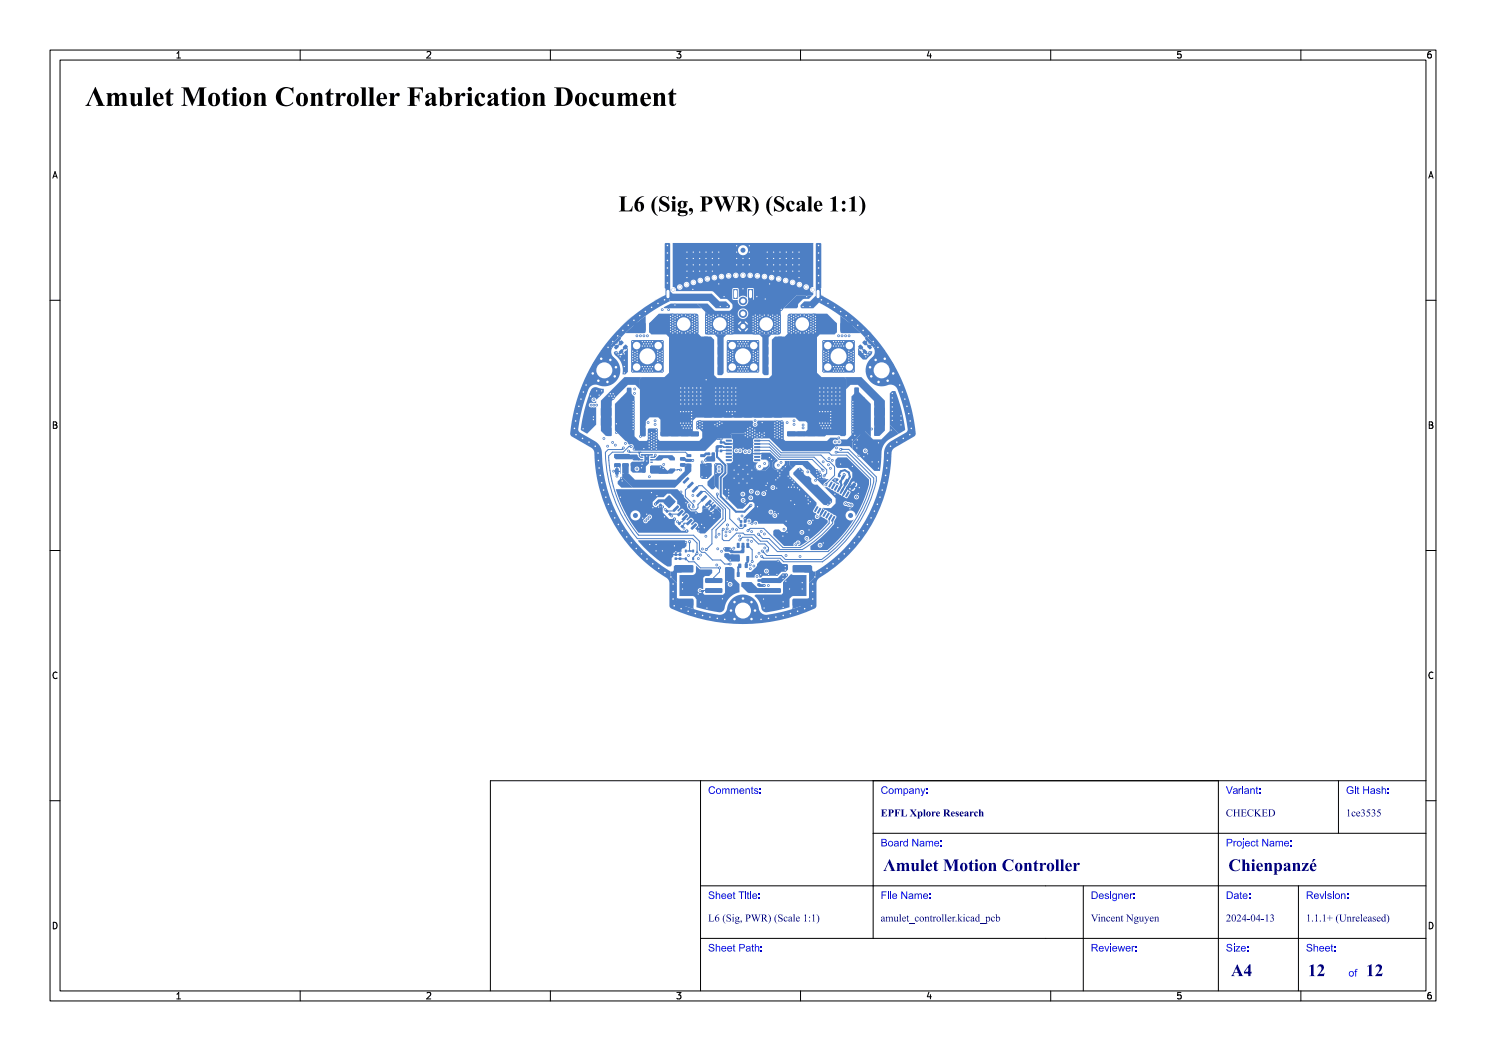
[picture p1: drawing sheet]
<svg xmlns="http://www.w3.org/2000/svg" width="297mm" height="210mm" viewBox="0 0 297 210" stroke-linecap="round" stroke-linejoin="round" font-family="sans-serif">
<defs><g id="words">
<text font-size="5.3" fill="#fff" x="17" y="21.5">Λmulet Motion Controller Fabrication Document</text>
<text font-size="4.3" fill="#fff" x="116" y="42.5">L6 (Sig, PWR) (Scale 1:1)</text>
<g font-size="3.3" fill="#fff">
<text x="176.5" y="174.3">Λmulet Motion Controller</text>
<text x="245.5" y="174.3">Chienpanzé</text>
<text x="246" y="195.3">A4</text>
<text x="261.4" y="195.3">12</text>
<text x="273" y="195.3">12</text>
</g>
<g font-size="2" fill="#fff">
<text x="141.5" y="158.8">Comments:</text>
<text x="176" y="158.8">Company:</text>
<text x="245" y="158.8">Variant:</text>
<text x="269" y="158.8">Git Hash:</text>
<text x="176" y="163.3">EPFL Xplore Research</text>
<text x="245" y="163.3">CHECKED</text>
<text x="269" y="163.3">1ce3535</text>
<text x="176" y="169.3">Board Name:</text>
<text x="245" y="169.3">Project Name:</text>
<text x="141.5" y="179.8">Sheet Title:</text>
<text x="176" y="179.8">File Name:</text>
<text x="218" y="179.8">Designer:</text>
<text x="245" y="179.8">Date:</text>
<text x="261" y="179.8">Revision:</text>
<text x="141.5" y="184.3">L6 (Sig, PWR) (Scale 1:1)</text>
<text x="176" y="184.3">amulet_controller.kicad_pcb</text>
<text x="218" y="184.3">Vincent Nguyen</text>
<text x="245" y="184.3">2024-04-13</text>
<text x="261" y="184.3">1.1.1+ (Unreleased)</text>
<text x="141.5" y="190.3">Sheet Path:</text>
<text x="218" y="190.3">Reviewer:</text>
<text x="245" y="190.3">Size:</text>
<text x="261" y="190.3">Sheet:</text>
<text x="269.5" y="195.3">of</text>
</g>
<g font-size="1.7" fill="#fff">
<text x="35" y="11.6">1</text>
<text x="85" y="11.6">2</text>
<text x="135" y="11.6">3</text>
<text x="185" y="11.6">4</text>
<text x="235" y="11.6">5</text>
<text x="285" y="11.6">6</text>
<text x="10.5" y="35.6">A</text>
<text x="285.5" y="35.6">A</text>
<text x="10.5" y="85.6">B</text>
<text x="285.5" y="85.6">B</text>
<text x="10.5" y="135.6">C</text>
<text x="285.5" y="135.6">C</text>
<text x="10.5" y="185.6">D</text>
<text x="285.5" y="185.6">D</text>
<text x="35" y="199.7">1</text>
<text x="85" y="199.7">2</text>
<text x="135" y="199.7">3</text>
<text x="185" y="199.7">4</text>
<text x="235" y="199.7">5</text>
<text x="285" y="199.7">6</text>
</g>
</g></defs>
<g fill="#4d7fc4">
<circle cx="137.2" cy="56.9" r=".35"/>
<circle cx="170.4" cy="87.9" r=".28"/>
<circle cx="170.8" cy="87" r=".27"/>
<circle cx="170.9" cy="88.8" r=".27"/>
<circle cx="171.4" cy="87.9" r=".27"/>
<circle cx="161.1" cy="57.4" r=".35"/>
<circle cx="147.1" cy="55" r=".35"/>
<circle cx="162.5" cy="57.9" r=".35"/>
<circle cx="140" cy="56.1" r=".35"/>
<circle cx="135.9" cy="57.4" r=".35"/>
<circle cx="154.2" cy="55.5" r=".35"/>
<circle cx="141.4" cy="55.7" r=".35"/>
<circle cx="148.5" cy="55" r=".35"/>
<circle cx="119.6" cy="76.1" r=".4"/>
<circle cx="118.5" cy="74.6" r=".4"/>
<circle cx="121.4" cy="76.3" r=".4"/>
<circle cx="120.8" cy="74" r="2.65"/>
<circle cx="122.9" cy="75.2" r=".4"/>
<circle cx="120.2" cy="71.7" r=".4"/>
<circle cx="123.1" cy="73.4" r=".4"/>
<circle cx="122" cy="71.9" r=".4"/>
<circle cx="148.5" cy="65.2" r=".85"/>
<circle cx="148.5" cy="62.7" r=".85"/>
<circle cx="148.5" cy="60.1" r=".85"/>
<circle cx="150.9" cy="122" r=".4"/>
<circle cx="150.2" cy="123.7" r=".4"/>
<circle cx="150.2" cy="120.3" r=".4"/>
<circle cx="148.5" cy="122" r="2.65"/>
<circle cx="148.5" cy="119.6" r=".4"/>
<circle cx="146.8" cy="123.7" r=".4"/>
<circle cx="146.8" cy="120.3" r=".4"/>
<circle cx="146.1" cy="122" r=".4"/>
<circle cx="134.5" cy="57.9" r=".35"/>
<circle cx="170.6" cy="74.2" r=".28"/>
<circle cx="170.6" cy="72.2" r=".27"/>
<circle cx="170.6" cy="71.7" r=".27"/>
<circle cx="170.6" cy="71.2" r=".27"/>
<circle cx="170.6" cy="70.7" r=".28"/>
<circle cx="170.6" cy="70.2" r=".28"/>
<circle cx="170.6" cy="68.3" r=".28"/>
<circle cx="170.1" cy="72" r=".27"/>
<circle cx="170.1" cy="71.5" r=".27"/>
<circle cx="170.1" cy="70.9" r=".27"/>
<circle cx="170.1" cy="70.4" r=".27"/>
<circle cx="169.7" cy="73.4" r="1"/>
<circle cx="169.8" cy="69.1" r="1"/>
<circle cx="169.7" cy="72.2" r=".28"/>
<circle cx="169.7" cy="71.7" r=".28"/>
<circle cx="169.7" cy="71.2" r=".28"/>
<circle cx="169.7" cy="70.7" r=".28"/>
<circle cx="169.7" cy="70.2" r=".28"/>
<circle cx="168.6" cy="74.2" r=".28"/>
<circle cx="168.6" cy="73.3" r=".28"/>
<circle cx="168.6" cy="69.2" r=".27"/>
<circle cx="168.6" cy="68.3" r=".28"/>
<circle cx="168.4" cy="73.7" r=".27"/>
<circle cx="168.4" cy="68.7" r=".27"/>
<circle cx="168.1" cy="74.2" r=".27"/>
<circle cx="168.1" cy="73.3" r=".27"/>
<circle cx="168.1" cy="69.2" r=".27"/>
<circle cx="168.1" cy="68.3" r=".28"/>
<circle cx="167.9" cy="73.7" r=".27"/>
<circle cx="167.9" cy="68.7" r=".28"/>
<circle cx="167.6" cy="74.2" r=".28"/>
<circle cx="167.6" cy="73.3" r=".28"/>
<circle cx="167.6" cy="69.2" r=".28"/>
<circle cx="167.6" cy="68.3" r=".28"/>
<circle cx="167.3" cy="73.7" r=".28"/>
<circle cx="167.3" cy="68.7" r=".28"/>
<circle cx="167.1" cy="74.2" r=".28"/>
<circle cx="167.1" cy="73.3" r=".28"/>
<circle cx="167.1" cy="69.2" r=".28"/>
<circle cx="167.1" cy="68.3" r=".28"/>
<circle cx="166.8" cy="73.7" r=".27"/>
<circle cx="166.8" cy="68.7" r=".28"/>
<circle cx="166.6" cy="74.2" r=".28"/>
<circle cx="166.6" cy="73.3" r=".28"/>
<circle cx="166.6" cy="69.2" r=".28"/>
<circle cx="166.6" cy="68.3" r=".28"/>
<circle cx="165.6" cy="72.2" r=".27"/>
<circle cx="165.6" cy="71.7" r=".27"/>
<circle cx="165.6" cy="71.2" r=".27"/>
<circle cx="165.6" cy="70.7" r=".27"/>
<circle cx="165.6" cy="70.2" r=".27"/>
<circle cx="165.5" cy="73.4" r="1"/>
<circle cx="165.5" cy="69.1" r="1"/>
<circle cx="165.1" cy="72" r=".27"/>
<circle cx="165.1" cy="71.5" r=".27"/>
<circle cx="165.1" cy="70.9" r=".28"/>
<circle cx="165.1" cy="70.4" r=".28"/>
<circle cx="164.7" cy="74.2" r=".27"/>
<circle cx="164.7" cy="72.2" r=".27"/>
<circle cx="164.7" cy="71.7" r=".27"/>
<circle cx="164.7" cy="71.2" r=".27"/>
<circle cx="164.7" cy="70.7" r=".27"/>
<circle cx="164.7" cy="70.2" r=".27"/>
<circle cx="164.7" cy="68.3" r=".27"/>
<circle cx="142.8" cy="55.5" r=".35"/>
<circle cx="138.6" cy="56.4" r=".35"/>
<circle cx="144.2" cy="55.3" r=".35"/>
<circle cx="151.4" cy="74.2" r=".27"/>
<circle cx="151.5" cy="72.2" r=".27"/>
<circle cx="151.5" cy="71.7" r=".27"/>
<circle cx="151.5" cy="71.2" r=".27"/>
<circle cx="151.5" cy="70.7" r=".27"/>
<circle cx="151.4" cy="70.2" r=".27"/>
<circle cx="151.4" cy="68.3" r=".27"/>
<circle cx="151" cy="72" r=".27"/>
<circle cx="151" cy="71.5" r=".27"/>
<circle cx="151" cy="70.9" r=".28"/>
<circle cx="151" cy="70.4" r=".28"/>
<circle cx="150.7" cy="73.4" r="1"/>
<circle cx="150.7" cy="69.1" r="1"/>
<circle cx="150.6" cy="72.2" r=".27"/>
<circle cx="150.6" cy="71.7" r=".27"/>
<circle cx="150.6" cy="71.2" r=".27"/>
<circle cx="150.6" cy="70.7" r=".27"/>
<circle cx="150.6" cy="70.2" r=".27"/>
<circle cx="149.5" cy="74.2" r=".28"/>
<circle cx="149.5" cy="73.3" r=".28"/>
<circle cx="149.5" cy="69.2" r=".28"/>
<circle cx="149.5" cy="68.3" r=".28"/>
<circle cx="149.3" cy="73.7" r=".28"/>
<circle cx="149.3" cy="68.7" r=".28"/>
<circle cx="149" cy="74.2" r=".28"/>
<circle cx="149" cy="73.3" r=".28"/>
<circle cx="149" cy="69.2" r=".28"/>
<circle cx="149" cy="68.3" r=".28"/>
<circle cx="148.8" cy="73.7" r=".27"/>
<circle cx="148.8" cy="68.7" r=".28"/>
<circle cx="148.5" cy="74.2" r=".28"/>
<circle cx="148.5" cy="73.3" r=".28"/>
<circle cx="148.5" cy="69.2" r=".28"/>
<circle cx="148.5" cy="68.3" r=".28"/>
<circle cx="148.2" cy="73.7" r=".28"/>
<circle cx="148.2" cy="68.7" r=".28"/>
<circle cx="148" cy="74.2" r=".28"/>
<circle cx="148" cy="73.3" r=".28"/>
<circle cx="148" cy="69.2" r=".28"/>
<circle cx="148" cy="68.3" r=".28"/>
<circle cx="147.7" cy="73.7" r=".28"/>
<circle cx="147.7" cy="68.7" r=".28"/>
<circle cx="147.5" cy="74.2" r=".28"/>
<circle cx="147.5" cy="73.3" r=".28"/>
<circle cx="147.5" cy="69.2" r=".28"/>
<circle cx="147.5" cy="68.3" r=".28"/>
<circle cx="146.5" cy="72.2" r=".27"/>
<circle cx="146.5" cy="71.7" r=".27"/>
<circle cx="146.5" cy="71.2" r=".27"/>
<circle cx="146.5" cy="70.7" r=".27"/>
<circle cx="146.5" cy="70.2" r=".28"/>
<circle cx="146.4" cy="73.4" r="1"/>
<circle cx="146.4" cy="69" r="1"/>
<circle cx="146" cy="72" r=".28"/>
<circle cx="146" cy="71.5" r=".28"/>
<circle cx="146" cy="70.9" r=".28"/>
<circle cx="146" cy="70.4" r=".28"/>
<circle cx="145.6" cy="74.2" r=".28"/>
<circle cx="145.6" cy="72.2" r=".27"/>
<circle cx="145.6" cy="71.7" r=".28"/>
<circle cx="145.6" cy="71.2" r=".27"/>
<circle cx="145.6" cy="70.7" r=".28"/>
<circle cx="145.6" cy="70.2" r=".28"/>
<circle cx="145.5" cy="68.3" r=".28"/>
<circle cx="151.4" cy="55.1" r=".35"/>
<circle cx="126.5" cy="68.3" r=".28"/>
<circle cx="126.5" cy="70.2" r=".28"/>
<circle cx="126.5" cy="70.7" r=".28"/>
<circle cx="126.5" cy="71.2" r=".28"/>
<circle cx="126.5" cy="71.7" r=".28"/>
<circle cx="126.5" cy="72.2" r=".28"/>
<circle cx="126.5" cy="74.2" r=".28"/>
<circle cx="126.9" cy="70.4" r=".27"/>
<circle cx="126.9" cy="70.9" r=".27"/>
<circle cx="126.9" cy="71.5" r=".27"/>
<circle cx="126.9" cy="72" r=".27"/>
<circle cx="127.3" cy="69.1" r="1"/>
<circle cx="127.2" cy="73.4" r="1"/>
<circle cx="127.4" cy="70.2" r=".28"/>
<circle cx="127.4" cy="70.7" r=".28"/>
<circle cx="127.4" cy="71.2" r=".27"/>
<circle cx="127.4" cy="71.7" r=".28"/>
<circle cx="127.4" cy="72.2" r=".27"/>
<circle cx="128.4" cy="68.3" r=".27"/>
<circle cx="128.4" cy="69.2" r=".27"/>
<circle cx="128.4" cy="73.3" r=".27"/>
<circle cx="128.4" cy="74.2" r=".27"/>
<circle cx="128.6" cy="68.7" r=".27"/>
<circle cx="128.6" cy="73.7" r=".27"/>
<circle cx="128.9" cy="68.3" r=".28"/>
<circle cx="128.9" cy="69.2" r=".27"/>
<circle cx="128.9" cy="73.3" r=".27"/>
<circle cx="128.9" cy="74.2" r=".27"/>
<circle cx="129.1" cy="68.7" r=".27"/>
<circle cx="129.1" cy="73.7" r=".27"/>
<circle cx="129.4" cy="68.3" r=".27"/>
<circle cx="129.4" cy="69.2" r=".27"/>
<circle cx="129.4" cy="73.3" r=".27"/>
<circle cx="129.4" cy="74.2" r=".27"/>
<circle cx="129.7" cy="68.7" r=".27"/>
<circle cx="129.7" cy="73.7" r=".27"/>
<circle cx="129.9" cy="68.3" r=".28"/>
<circle cx="129.9" cy="69.2" r=".28"/>
<circle cx="129.9" cy="73.3" r=".28"/>
<circle cx="129.9" cy="74.2" r=".28"/>
<circle cx="130.2" cy="68.7" r=".28"/>
<circle cx="130.2" cy="73.7" r=".28"/>
<circle cx="130.4" cy="68.3" r=".28"/>
<circle cx="130.4" cy="69.2" r=".28"/>
<circle cx="130.4" cy="73.3" r=".28"/>
<circle cx="130.4" cy="74.2" r=".28"/>
<circle cx="131.5" cy="70.2" r=".28"/>
<circle cx="131.5" cy="70.7" r=".27"/>
<circle cx="131.5" cy="71.2" r=".27"/>
<circle cx="131.5" cy="71.7" r=".27"/>
<circle cx="131.5" cy="72.2" r=".27"/>
<circle cx="131.6" cy="69" r="1"/>
<circle cx="131.6" cy="73.4" r="1"/>
<circle cx="131.9" cy="70.4" r=".28"/>
<circle cx="131.9" cy="70.9" r=".28"/>
<circle cx="131.9" cy="71.5" r=".28"/>
<circle cx="131.9" cy="72" r=".28"/>
<circle cx="132.3" cy="68.3" r=".28"/>
<circle cx="132.4" cy="70.2" r=".27"/>
<circle cx="132.4" cy="70.7" r=".27"/>
<circle cx="132.4" cy="71.2" r=".27"/>
<circle cx="132.4" cy="71.7" r=".27"/>
<circle cx="132.4" cy="72.2" r=".27"/>
<circle cx="132.4" cy="74.2" r=".27"/>
<circle cx="149.9" cy="55" r=".35"/>
<circle cx="158.4" cy="56.4" r=".35"/>
<circle cx="157" cy="56.1" r=".35"/>
<circle cx="159.8" cy="56.9" r=".35"/>
<circle cx="150.3" cy="93.9" r=".28"/>
<circle cx="149.3" cy="93" r=".28"/>
<circle cx="150.3" cy="95.6" r=".28"/>
<circle cx="149.5" cy="94.8" r=".28"/>
<circle cx="148.5" cy="93.8" r=".28"/>
<circle cx="147.7" cy="93" r=".28"/>
<circle cx="149.3" cy="96.5" r=".28"/>
<circle cx="148.5" cy="95.7" r=".28"/>
<circle cx="147.5" cy="94.8" r=".27"/>
<circle cx="146.7" cy="93.9" r=".27"/>
<circle cx="147.7" cy="96.5" r=".28"/>
<circle cx="146.7" cy="95.6" r=".27"/>
<circle cx="155.6" cy="55.7" r=".35"/>
<circle cx="175" cy="71.9" r=".4"/>
<circle cx="173.9" cy="73.4" r=".4"/>
<circle cx="176.8" cy="71.7" r=".4"/>
<circle cx="176.2" cy="74" r="2.65"/>
<circle cx="174.1" cy="75.2" r=".4"/>
<circle cx="175.6" cy="76.3" r=".4"/>
<circle cx="178.5" cy="74.6" r=".4"/>
<circle cx="177.4" cy="76.1" r=".4"/>
<circle cx="152.8" cy="55.3" r=".35"/>
<circle cx="145.6" cy="55.1" r=".35"/>
<circle cx="127.7" cy="91.8" r=".25"/>
<circle cx="171.2" cy="99.3" r=".25"/>
<circle cx="144.6" cy="105.8" r=".25"/>
<circle cx="143.8" cy="113.5" r=".25"/>
<circle cx="155.8" cy="66.3" r=".28"/>
<circle cx="155.8" cy="65.8" r=".28"/>
<circle cx="155.8" cy="65.3" r=".28"/>
<circle cx="155.8" cy="64.8" r=".28"/>
<circle cx="155.8" cy="64.2" r=".28"/>
<circle cx="155.8" cy="63.7" r=".28"/>
<circle cx="155.8" cy="63.2" r=".28"/>
<circle cx="155.3" cy="66.5" r=".28"/>
<circle cx="155.3" cy="66" r=".28"/>
<circle cx="155.3" cy="65.5" r=".27"/>
<circle cx="155.3" cy="65" r=".27"/>
<circle cx="155.3" cy="64.5" r=".27"/>
<circle cx="155.3" cy="64" r=".28"/>
<circle cx="155.3" cy="63.5" r=".27"/>
<circle cx="155.3" cy="63" r=".27"/>
<circle cx="154.9" cy="66.3" r=".28"/>
<circle cx="154.9" cy="65.8" r=".28"/>
<circle cx="154.9" cy="65.3" r=".28"/>
<circle cx="154.9" cy="64.8" r=".28"/>
<circle cx="154.9" cy="64.2" r=".28"/>
<circle cx="154.9" cy="63.7" r=".28"/>
<circle cx="154.9" cy="63.2" r=".28"/>
<circle cx="154.4" cy="66.5" r=".28"/>
<circle cx="154.4" cy="66" r=".28"/>
<circle cx="154.4" cy="63.5" r=".28"/>
<circle cx="154.4" cy="63" r=".28"/>
<circle cx="154" cy="66.3" r=".27"/>
<circle cx="154" cy="63.2" r=".27"/>
<circle cx="153.5" cy="66.5" r=".28"/>
<circle cx="153.5" cy="63" r=".28"/>
<circle cx="152.8" cy="66.5" r=".27"/>
<circle cx="152.8" cy="63" r=".27"/>
<circle cx="152.3" cy="66.3" r=".28"/>
<circle cx="152.3" cy="63.2" r=".28"/>
<circle cx="151.9" cy="66.5" r=".27"/>
<circle cx="151.9" cy="66" r=".27"/>
<circle cx="151.9" cy="63.5" r=".27"/>
<circle cx="151.9" cy="63" r=".27"/>
<circle cx="151.4" cy="66.3" r=".28"/>
<circle cx="151.4" cy="65.8" r=".28"/>
<circle cx="151.4" cy="65.3" r=".28"/>
<circle cx="151.4" cy="64.8" r=".28"/>
<circle cx="151.4" cy="64.2" r=".28"/>
<circle cx="151.4" cy="63.7" r=".28"/>
<circle cx="151.4" cy="63.2" r=".28"/>
<circle cx="151" cy="66.5" r=".28"/>
<circle cx="151" cy="66" r=".28"/>
<circle cx="151" cy="65.5" r=".28"/>
<circle cx="151" cy="65" r=".27"/>
<circle cx="151" cy="64.5" r=".27"/>
<circle cx="151" cy="64" r=".28"/>
<circle cx="151" cy="63.5" r=".27"/>
<circle cx="151" cy="63" r=".27"/>
<circle cx="150.5" cy="66.3" r=".28"/>
<circle cx="150.5" cy="65.8" r=".28"/>
<circle cx="150.5" cy="65.3" r=".28"/>
<circle cx="150.5" cy="64.8" r=".28"/>
<circle cx="150.5" cy="64.2" r=".28"/>
<circle cx="150.5" cy="63.7" r=".28"/>
<circle cx="150.5" cy="63.2" r=".28"/>
<circle cx="163" cy="66.3" r=".27"/>
<circle cx="163" cy="65.8" r=".27"/>
<circle cx="163" cy="65.3" r=".27"/>
<circle cx="163" cy="64.8" r=".27"/>
<circle cx="163" cy="64.2" r=".27"/>
<circle cx="163" cy="63.7" r=".28"/>
<circle cx="163" cy="63.2" r=".27"/>
<circle cx="162.5" cy="66.5" r=".28"/>
<circle cx="162.5" cy="66" r=".28"/>
<circle cx="162.5" cy="65.5" r=".28"/>
<circle cx="162.5" cy="65" r=".28"/>
<circle cx="162.5" cy="64.5" r=".28"/>
<circle cx="162.5" cy="64" r=".28"/>
<circle cx="162.5" cy="63.5" r=".28"/>
<circle cx="162.5" cy="63" r=".28"/>
<circle cx="162.1" cy="66.3" r=".27"/>
<circle cx="162.1" cy="65.8" r=".27"/>
<circle cx="162.1" cy="65.3" r=".27"/>
<circle cx="162.1" cy="64.8" r=".27"/>
<circle cx="162.1" cy="64.2" r=".27"/>
<circle cx="162.1" cy="63.7" r=".28"/>
<circle cx="162.1" cy="63.2" r=".27"/>
<circle cx="161.6" cy="66.5" r=".28"/>
<circle cx="161.6" cy="66" r=".28"/>
<circle cx="161.6" cy="63.5" r=".28"/>
<circle cx="161.6" cy="63" r=".28"/>
<circle cx="161.2" cy="66.3" r=".27"/>
<circle cx="161.2" cy="63.2" r=".27"/>
<circle cx="160.7" cy="66.5" r=".28"/>
<circle cx="160.7" cy="63" r=".28"/>
<circle cx="160" cy="66.5" r=".27"/>
<circle cx="160" cy="63" r=".27"/>
<circle cx="159.5" cy="66.3" r=".28"/>
<circle cx="159.5" cy="63.2" r=".28"/>
<circle cx="159.1" cy="66.5" r=".28"/>
<circle cx="159.1" cy="66" r=".28"/>
<circle cx="159.1" cy="63.5" r=".27"/>
<circle cx="159.1" cy="63" r=".27"/>
<circle cx="158.6" cy="66.3" r=".28"/>
<circle cx="158.6" cy="65.8" r=".28"/>
<circle cx="158.6" cy="65.3" r=".28"/>
<circle cx="158.6" cy="64.8" r=".28"/>
<circle cx="158.6" cy="64.2" r=".28"/>
<circle cx="158.6" cy="63.7" r=".28"/>
<circle cx="158.6" cy="63.2" r=".28"/>
<circle cx="158.2" cy="66.5" r=".28"/>
<circle cx="158.2" cy="66" r=".28"/>
<circle cx="158.2" cy="65.5" r=".28"/>
<circle cx="158.2" cy="65" r=".28"/>
<circle cx="158.2" cy="64.5" r=".28"/>
<circle cx="158.2" cy="64" r=".28"/>
<circle cx="158.2" cy="63.5" r=".28"/>
<circle cx="158.2" cy="63" r=".28"/>
<circle cx="157.7" cy="66.3" r=".27"/>
<circle cx="157.7" cy="65.8" r=".27"/>
<circle cx="157.7" cy="65.3" r=".27"/>
<circle cx="157.7" cy="64.8" r=".27"/>
<circle cx="157.7" cy="64.2" r=".27"/>
<circle cx="157.7" cy="63.7" r=".27"/>
<circle cx="157.7" cy="63.2" r=".27"/>
<circle cx="145.4" cy="104.9" r=".25"/>
<circle cx="146.5" cy="66.3" r=".28"/>
<circle cx="146.5" cy="65.8" r=".28"/>
<circle cx="146.5" cy="65.3" r=".28"/>
<circle cx="146.5" cy="64.8" r=".28"/>
<circle cx="146.5" cy="64.2" r=".28"/>
<circle cx="146.5" cy="63.7" r=".28"/>
<circle cx="146.5" cy="63.2" r=".28"/>
<circle cx="146" cy="66.5" r=".27"/>
<circle cx="146" cy="66" r=".27"/>
<circle cx="146" cy="65.5" r=".27"/>
<circle cx="146" cy="65" r=".27"/>
<circle cx="146" cy="64.5" r=".27"/>
<circle cx="146" cy="64" r=".28"/>
<circle cx="146" cy="63.5" r=".27"/>
<circle cx="146" cy="63" r=".27"/>
<circle cx="145.6" cy="66.3" r=".28"/>
<circle cx="145.6" cy="65.8" r=".28"/>
<circle cx="145.6" cy="65.3" r=".28"/>
<circle cx="145.6" cy="64.8" r=".27"/>
<circle cx="145.6" cy="64.2" r=".28"/>
<circle cx="145.6" cy="63.7" r=".28"/>
<circle cx="145.6" cy="63.2" r=".27"/>
<circle cx="145.1" cy="66.5" r=".28"/>
<circle cx="145.1" cy="66" r=".28"/>
<circle cx="145.1" cy="63.5" r=".27"/>
<circle cx="145.1" cy="63" r=".27"/>
<circle cx="144.7" cy="66.3" r=".28"/>
<circle cx="144.7" cy="63.2" r=".27"/>
<circle cx="144.2" cy="66.5" r=".28"/>
<circle cx="144.2" cy="63" r=".27"/>
<circle cx="143.5" cy="66.5" r=".28"/>
<circle cx="143.5" cy="63" r=".28"/>
<circle cx="143" cy="66.3" r=".27"/>
<circle cx="143" cy="63.2" r=".27"/>
<circle cx="142.6" cy="66.5" r=".28"/>
<circle cx="142.6" cy="66" r=".28"/>
<circle cx="142.6" cy="63.5" r=".28"/>
<circle cx="142.6" cy="63" r=".28"/>
<circle cx="142.1" cy="66.3" r=".28"/>
<circle cx="142.1" cy="65.8" r=".28"/>
<circle cx="142.1" cy="65.3" r=".28"/>
<circle cx="142.1" cy="64.8" r=".28"/>
<circle cx="142.1" cy="64.2" r=".28"/>
<circle cx="142.1" cy="63.7" r=".28"/>
<circle cx="142.1" cy="63.2" r=".28"/>
<circle cx="141.7" cy="66.5" r=".27"/>
<circle cx="141.7" cy="66" r=".27"/>
<circle cx="141.7" cy="65.5" r=".27"/>
<circle cx="141.7" cy="65" r=".27"/>
<circle cx="141.7" cy="64.5" r=".27"/>
<circle cx="141.7" cy="64" r=".27"/>
<circle cx="141.7" cy="63.5" r=".27"/>
<circle cx="141.7" cy="63" r=".27"/>
<circle cx="141.2" cy="66.3" r=".28"/>
<circle cx="141.2" cy="65.8" r=".28"/>
<circle cx="141.2" cy="65.3" r=".28"/>
<circle cx="141.2" cy="64.8" r=".28"/>
<circle cx="141.2" cy="64.2" r=".28"/>
<circle cx="141.2" cy="63.7" r=".28"/>
<circle cx="141.2" cy="63.2" r=".28"/>
<circle cx="139.3" cy="66.3" r=".27"/>
<circle cx="139.3" cy="65.8" r=".28"/>
<circle cx="139.3" cy="65.3" r=".27"/>
<circle cx="139.3" cy="64.8" r=".27"/>
<circle cx="139.3" cy="64.2" r=".27"/>
<circle cx="139.3" cy="63.7" r=".28"/>
<circle cx="139.3" cy="63.2" r=".27"/>
<circle cx="138.8" cy="66.5" r=".28"/>
<circle cx="138.8" cy="66" r=".28"/>
<circle cx="138.8" cy="65.5" r=".28"/>
<circle cx="138.8" cy="65" r=".28"/>
<circle cx="138.8" cy="64.5" r=".28"/>
<circle cx="138.8" cy="64" r=".28"/>
<circle cx="138.8" cy="63.5" r=".28"/>
<circle cx="138.8" cy="63" r=".28"/>
<circle cx="138.4" cy="66.3" r=".28"/>
<circle cx="138.4" cy="65.8" r=".28"/>
<circle cx="138.4" cy="65.3" r=".28"/>
<circle cx="138.4" cy="64.8" r=".28"/>
<circle cx="138.4" cy="64.2" r=".28"/>
<circle cx="138.4" cy="63.7" r=".28"/>
<circle cx="138.4" cy="63.2" r=".28"/>
<circle cx="137.9" cy="66.5" r=".27"/>
<circle cx="137.9" cy="66" r=".27"/>
<circle cx="137.9" cy="63.5" r=".27"/>
<circle cx="137.9" cy="63" r=".27"/>
<circle cx="137.5" cy="66.3" r=".28"/>
<circle cx="137.5" cy="63.2" r=".27"/>
<circle cx="137" cy="66.5" r=".27"/>
<circle cx="137" cy="63" r=".27"/>
<circle cx="136.3" cy="66.5" r=".28"/>
<circle cx="136.3" cy="63" r=".28"/>
<circle cx="135.8" cy="66.3" r=".27"/>
<circle cx="135.8" cy="63.2" r=".27"/>
<circle cx="135.4" cy="66.5" r=".28"/>
<circle cx="135.4" cy="66" r=".28"/>
<circle cx="135.4" cy="63.5" r=".28"/>
<circle cx="135.4" cy="63" r=".28"/>
<circle cx="134.9" cy="66.3" r=".27"/>
<circle cx="134.9" cy="65.8" r=".27"/>
<circle cx="134.9" cy="65.3" r=".27"/>
<circle cx="134.9" cy="64.8" r=".27"/>
<circle cx="134.9" cy="64.2" r=".27"/>
<circle cx="134.9" cy="63.7" r=".28"/>
<circle cx="134.9" cy="63.2" r=".27"/>
<circle cx="134.5" cy="66.5" r=".28"/>
<circle cx="134.5" cy="66" r=".28"/>
<circle cx="134.5" cy="65.5" r=".28"/>
<circle cx="134.5" cy="65" r=".28"/>
<circle cx="134.5" cy="64.5" r=".28"/>
<circle cx="134.5" cy="64" r=".28"/>
<circle cx="134.5" cy="63.5" r=".28"/>
<circle cx="134.5" cy="63" r=".28"/>
<circle cx="134" cy="66.3" r=".28"/>
<circle cx="134" cy="65.8" r=".28"/>
<circle cx="134" cy="65.3" r=".28"/>
<circle cx="134" cy="64.8" r=".28"/>
<circle cx="134" cy="64.2" r=".28"/>
<circle cx="134" cy="63.7" r=".28"/>
<circle cx="134" cy="63.2" r=".28"/>
<circle cx="170" cy="103" r=".5"/>
<circle cx="135.8" cy="93.9" r=".1"/>
<circle cx="135.4" cy="93.9" r=".1"/>
<circle cx="140.3" cy="118" r=".1"/>
<circle cx="140.7" cy="118" r=".1"/>
<circle cx="127" cy="103" r=".5"/>
<circle cx="143.1" cy="107.3" r=".25"/>
<circle cx="150.2" cy="117.6" r=".25"/>
<circle cx="171.8" cy="97.4" r=".25"/>
<circle cx="129.3" cy="91.1" r=".3"/>
<circle cx="129.3" cy="92.1" r=".3"/>
<circle cx="141.2" cy="109.8" r=".25"/>
<circle cx="150.3" cy="112.2" r=".25"/>
<circle cx="170.1" cy="100.9" r=".25"/>
<circle cx="143.8" cy="113.9" r=".1"/>
<circle cx="143.8" cy="114.3" r=".1"/>
<circle cx="148.5" cy="50" r=".5"/>
<circle cx="159.5" cy="108.5" r=".27"/>
<circle cx="159.1" cy="108.8" r=".28"/>
<circle cx="156.5" cy="115.6" r=".27"/>
<circle cx="157.2" cy="114.9" r=".28"/>
<circle cx="156.5" cy="114.9" r=".27"/>
<circle cx="162" cy="100.3" r=".28"/>
<circle cx="155.9" cy="95.1" r=".27"/>
<circle cx="158.2" cy="97.3" r=".27"/>
<circle cx="157.3" cy="84.4" r=".28"/>
<circle cx="130.7" cy="87.3" r=".28"/>
<circle cx="139.8" cy="54.2" r=".27"/>
<circle cx="155.3" cy="84.8" r=".28"/>
<circle cx="147.2" cy="50.4" r=".28"/>
<circle cx="131.2" cy="86.4" r=".28"/>
<circle cx="130.5" cy="101.4" r=".27"/>
<circle cx="129.8" cy="95.3" r=".28"/>
<circle cx="140.4" cy="84.5" r=".28"/>
<circle cx="122.7" cy="94.1" r=".27"/>
<circle cx="139.9" cy="85.3" r=".28"/>
<circle cx="119.3" cy="78.1" r=".27"/>
<circle cx="137.3" cy="52.9" r=".28"/>
<circle cx="155.8" cy="86.7" r=".28"/>
<circle cx="155.3" cy="87" r=".27"/>
<circle cx="123.3" cy="95.2" r=".28"/>
<circle cx="173.4" cy="70.9" r=".28"/>
<circle cx="163" cy="96" r=".27"/>
<circle cx="130.2" cy="88.6" r=".28"/>
<circle cx="138.7" cy="100.1" r=".28"/>
<circle cx="170.5" cy="82.5" r=".27"/>
<circle cx="170.5" cy="85.8" r=".27"/>
<circle cx="143.7" cy="52.9" r=".28"/>
<circle cx="158.4" cy="52.9" r=".28"/>
<circle cx="141.1" cy="54.2" r=".28"/>
<circle cx="131.2" cy="88.1" r=".28"/>
<circle cx="150.4" cy="86.2" r=".27"/>
<circle cx="153.8" cy="91.4" r=".28"/>
<circle cx="159.4" cy="97.5" r=".28"/>
<circle cx="174.2" cy="85.7" r=".27"/>
<circle cx="156.5" cy="121.4" r=".28"/>
<circle cx="163.9" cy="95.4" r=".28"/>
<circle cx="128.3" cy="92.8" r=".28"/>
<circle cx="153" cy="59.7" r=".28"/>
<circle cx="172.6" cy="91.3" r=".27"/>
<circle cx="131.2" cy="88.6" r=".28"/>
<circle cx="119.8" cy="78.9" r=".28"/>
<circle cx="155.1" cy="95.9" r=".28"/>
<circle cx="168.3" cy="67.1" r=".28"/>
<circle cx="170.5" cy="84.7" r=".27"/>
<circle cx="159.7" cy="50.4" r=".28"/>
<circle cx="155.3" cy="87.6" r=".27"/>
<circle cx="150.9" cy="86" r=".28"/>
<circle cx="178.3" cy="78.6" r=".27"/>
<circle cx="161.5" cy="99.9" r=".27"/>
<circle cx="139.8" cy="52.9" r=".27"/>
<circle cx="155.3" cy="86.5" r=".27"/>
<circle cx="154.9" cy="102.2" r=".28"/>
<circle cx="151.4" cy="101.3" r=".27"/>
<circle cx="158.4" cy="54.2" r=".28"/>
<circle cx="139.7" cy="105.4" r=".28"/>
<circle cx="149.9" cy="85.4" r=".27"/>
<circle cx="136.4" cy="117.7" r=".27"/>
<circle cx="155.5" cy="112.1" r=".28"/>
<circle cx="145" cy="97.8" r=".27"/>
<circle cx="140.4" cy="85" r=".28"/>
<circle cx="164" cy="94.8" r=".28"/>
<circle cx="157.9" cy="95.5" r=".28"/>
<circle cx="152.3" cy="84.4" r=".28"/>
<circle cx="171.7" cy="91" r=".27"/>
<circle cx="120.3" cy="78.1" r=".28"/>
<circle cx="138.6" cy="50.4" r=".28"/>
<circle cx="156.5" cy="107.1" r=".27"/>
<circle cx="138.5" cy="57.8" r=".28"/>
<circle cx="163.4" cy="95.6" r=".28"/>
<circle cx="138.5" cy="92" r=".28"/>
<circle cx="159.8" cy="97.9" r=".28"/>
<circle cx="130.2" cy="98.4" r=".28"/>
<circle cx="132.4" cy="101.3" r=".27"/>
<circle cx="163.5" cy="95" r=".27"/>
<circle cx="151.8" cy="86.5" r=".27"/>
<circle cx="166.9" cy="95.7" r=".27"/>
<circle cx="137.1" cy="100.5" r=".27"/>
<circle cx="170.5" cy="80.8" r=".28"/>
<circle cx="150.4" cy="86.8" r=".28"/>
<circle cx="157.2" cy="54.2" r=".28"/>
<circle cx="167.6" cy="87.5" r=".27"/>
<circle cx="167.2" cy="89.5" r=".27"/>
<circle cx="126.6" cy="84.7" r=".27"/>
<circle cx="163.7" cy="94.3" r=".28"/>
<circle cx="155.5" cy="95.5" r=".28"/>
<circle cx="138.6" cy="54.2" r=".28"/>
<circle cx="118.6" cy="83.9" r=".28"/>
<circle cx="163.2" cy="94.5" r=".28"/>
<circle cx="134.8" cy="109.1" r=".27"/>
<circle cx="144.1" cy="87.7" r=".28"/>
<circle cx="156.3" cy="85.4" r=".28"/>
<circle cx="129.7" cy="86.7" r=".27"/>
<circle cx="126.6" cy="80.3" r=".27"/>
<circle cx="128.2" cy="99.9" r=".28"/>
<circle cx="148.9" cy="86.5" r=".28"/>
<circle cx="174.3" cy="92.3" r=".27"/>
<circle cx="147.8" cy="107.1" r=".28"/>
<circle cx="155.8" cy="86.2" r=".28"/>
<circle cx="158.1" cy="100.1" r=".27"/>
<circle cx="143.3" cy="101.5" r=".28"/>
<circle cx="155.9" cy="52.9" r=".27"/>
<circle cx="151.7" cy="110.5" r=".28"/>
<circle cx="132.4" cy="61.9" r=".27"/>
<circle cx="165.7" cy="91.6" r=".28"/>
<circle cx="138.5" cy="99" r=".28"/>
<circle cx="149.8" cy="49.1" r=".27"/>
<circle cx="128.5" cy="103.6" r=".27"/>
<circle cx="145.6" cy="98.5" r=".27"/>
<circle cx="151.3" cy="87.3" r=".27"/>
<circle cx="137.1" cy="108.4" r=".27"/>
<circle cx="153.4" cy="51.6" r=".27"/>
<circle cx="152.1" cy="106.2" r=".27"/>
<circle cx="152.8" cy="86.5" r=".28"/>
<circle cx="152.3" cy="86.8" r=".28"/>
<circle cx="123.2" cy="84.7" r=".27"/>
<circle cx="133.6" cy="61.9" r=".27"/>
<circle cx="136.1" cy="98.3" r=".27"/>
<circle cx="120.7" cy="87.6" r=".27"/>
<circle cx="148.9" cy="103.6" r=".28"/>
<circle cx="124" cy="99.4" r=".28"/>
<circle cx="144.3" cy="84.6" r=".28"/>
<circle cx="134.9" cy="60.9" r=".27"/>
<circle cx="149.4" cy="85.7" r=".28"/>
<circle cx="149.4" cy="86.8" r=".28"/>
<circle cx="155.2" cy="97.5" r=".27"/>
<circle cx="157.5" cy="95.2" r=".28"/>
<circle cx="154.8" cy="87.3" r=".27"/>
<circle cx="162.5" cy="104" r=".28"/>
<circle cx="126.6" cy="84.1" r=".27"/>
<circle cx="155.8" cy="87.3" r=".28"/>
<circle cx="139.9" cy="84.2" r=".28"/>
<circle cx="130.7" cy="89.5" r=".28"/>
<circle cx="130.2" cy="87" r=".27"/>
<circle cx="140.4" cy="85.6" r=".28"/>
<circle cx="123.5" cy="70.9" r=".28"/>
<circle cx="170.5" cy="80.3" r=".27"/>
<circle cx="129.7" cy="88.4" r=".28"/>
<circle cx="148.5" cy="52.9" r=".28"/>
<circle cx="142.7" cy="103.6" r=".28"/>
<circle cx="157.2" cy="51.6" r=".28"/>
<circle cx="154.6" cy="54.2" r=".28"/>
<circle cx="130.7" cy="88.9" r=".28"/>
<circle cx="151.3" cy="59.3" r=".28"/>
<circle cx="118" cy="79.1" r=".28"/>
<circle cx="149.4" cy="87.3" r=".28"/>
<circle cx="147.2" cy="49.1" r=".27"/>
<circle cx="137.3" cy="54.2" r=".27"/>
<circle cx="139.8" cy="51.6" r=".27"/>
<circle cx="149.5" cy="107.9" r=".27"/>
<circle cx="158.5" cy="96.9" r=".28"/>
<circle cx="156.2" cy="61.8" r=".27"/>
<circle cx="140" cy="120.3" r=".27"/>
<circle cx="148.5" cy="51.6" r=".28"/>
<circle cx="116.6" cy="85.7" r=".28"/>
<circle cx="160.3" cy="117.7" r=".28"/>
<circle cx="155.9" cy="54.2" r=".27"/>
<circle cx="156.3" cy="84.3" r=".27"/>
<circle cx="154.8" cy="86.7" r=".27"/>
<circle cx="126.7" cy="89.8" r=".28"/>
<circle cx="131.2" cy="89.7" r=".28"/>
<circle cx="123" cy="88.9" r=".28"/>
<circle cx="149.8" cy="52.9" r=".27"/>
<circle cx="155.8" cy="84.5" r=".27"/>
<circle cx="150.4" cy="87.3" r=".27"/>
<circle cx="130.7" cy="86.7" r=".28"/>
<circle cx="158.4" cy="51.6" r=".28"/>
<circle cx="152.8" cy="87.1" r=".28"/>
<circle cx="149.8" cy="50.4" r=".27"/>
<circle cx="155.3" cy="85.9" r=".27"/>
<circle cx="155.9" cy="94.5" r=".27"/>
<circle cx="159.7" cy="52.9" r=".28"/>
<circle cx="147.2" cy="51.6" r=".27"/>
<circle cx="178.1" cy="85.9" r=".27"/>
<circle cx="178.3" cy="82.2" r=".28"/>
<circle cx="140.2" cy="104.8" r=".28"/>
<circle cx="131.2" cy="89.2" r=".28"/>
<circle cx="167.5" cy="105.4" r=".27"/>
<circle cx="135.1" cy="110.2" r=".28"/>
<circle cx="164.6" cy="108.5" r=".28"/>
<circle cx="142.4" cy="52.9" r=".28"/>
<circle cx="139.4" cy="85" r=".28"/>
<circle cx="127.3" cy="67.1" r=".27"/>
<circle cx="175.6" cy="93.6" r=".28"/>
<circle cx="129.8" cy="87.3" r=".27"/>
<circle cx="126.6" cy="82.5" r=".27"/>
<circle cx="137.3" cy="51.6" r=".27"/>
<circle cx="130.2" cy="88.1" r=".27"/>
<circle cx="154.2" cy="91.8" r=".28"/>
<circle cx="128.7" cy="67.1" r=".28"/>
<circle cx="141.1" cy="92" r=".28"/>
<circle cx="180.1" cy="83.1" r=".27"/>
<circle cx="138.6" cy="51.6" r=".28"/>
<circle cx="155.5" cy="94.1" r=".27"/>
<circle cx="170.5" cy="85.2" r=".27"/>
<circle cx="170.5" cy="81.4" r=".27"/>
<circle cx="143.7" cy="50.4" r=".28"/>
<circle cx="151.8" cy="87.1" r=".27"/>
<circle cx="142.4" cy="54.2" r=".28"/>
<circle cx="150.3" cy="104.6" r=".28"/>
<circle cx="152.6" cy="119.7" r=".28"/>
<circle cx="159.7" cy="55.5" r=".28"/>
<circle cx="143.7" cy="51.6" r=".27"/>
<circle cx="157" cy="113.2" r=".28"/>
<circle cx="141.9" cy="103" r=".27"/>
<circle cx="173.4" cy="90.7" r=".27"/>
<circle cx="139.4" cy="85.6" r=".27"/>
<circle cx="149.4" cy="86.2" r=".28"/>
<circle cx="154.6" cy="50.4" r=".28"/>
<circle cx="123.2" cy="70.5" r=".28"/>
<circle cx="145.6" cy="99" r=".28"/>
<circle cx="158.3" cy="96" r=".28"/>
<circle cx="131.1" cy="110.1" r=".28"/>
<circle cx="171.3" cy="89.5" r=".28"/>
<circle cx="126.6" cy="83.6" r=".27"/>
<circle cx="149.9" cy="86.5" r=".27"/>
<circle cx="130.2" cy="89.2" r=".28"/>
<circle cx="142.9" cy="84.9" r=".27"/>
<circle cx="150.2" cy="106.2" r=".28"/>
<circle cx="149.9" cy="87.1" r=".27"/>
<circle cx="123.9" cy="71.3" r=".27"/>
<circle cx="157" cy="93.2" r=".28"/>
<circle cx="166.9" cy="98.7" r=".27"/>
<circle cx="141.1" cy="52.9" r=".28"/>
<circle cx="156.3" cy="87" r=".28"/>
<circle cx="128.2" cy="93.5" r=".28"/>
<circle cx="160.5" cy="85.5" r=".27"/>
<circle cx="170.5" cy="81.9" r=".27"/>
<circle cx="129.4" cy="67.1" r=".27"/>
<circle cx="129.5" cy="84.4" r=".27"/>
<circle cx="129.3" cy="102.7" r=".28"/>
<circle cx="155.9" cy="50.4" r=".27"/>
<circle cx="130.2" cy="86.4" r=".28"/>
<circle cx="140.4" cy="109.7" r=".28"/>
<circle cx="153.1" cy="97" r=".27"/>
<circle cx="159.7" cy="51.6" r=".27"/>
<circle cx="129.9" cy="108.8" r=".27"/>
<circle cx="170.4" cy="84.1" r=".28"/>
<circle cx="150.4" cy="85.7" r=".27"/>
<circle cx="154.8" cy="85.1" r=".27"/>
<circle cx="134.8" cy="103.7" r=".28"/>
<circle cx="141.1" cy="51.6" r=".28"/>
<circle cx="146.4" cy="105.7" r=".28"/>
<circle cx="129.8" cy="87.8" r=".27"/>
<circle cx="142.5" cy="102.5" r=".27"/>
<circle cx="159.7" cy="54.2" r=".27"/>
<circle cx="131.2" cy="87" r=".28"/>
<circle cx="140.8" cy="105.4" r=".27"/>
<circle cx="154.8" cy="85.6" r=".27"/>
<circle cx="128.7" cy="89.6" r=".28"/>
<circle cx="155.9" cy="51.6" r=".27"/>
<circle cx="157.2" cy="50.4" r=".28"/>
<circle cx="158.4" cy="50.4" r=".28"/>
<circle cx="131.2" cy="87.5" r=".28"/>
<circle cx="169" cy="67.1" r=".28"/>
<circle cx="153.4" cy="52.9" r=".28"/>
<circle cx="161.5" cy="99.4" r=".27"/>
<circle cx="123.2" cy="86.4" r=".27"/>
<circle cx="129.8" cy="89.5" r=".27"/>
<circle cx="126.6" cy="81.9" r=".27"/>
<circle cx="144.8" cy="109.7" r=".28"/>
<circle cx="150.9" cy="87.1" r=".28"/>
<circle cx="157.3" cy="106.4" r=".28"/>
<circle cx="141.3" cy="121.5" r=".28"/>
<circle cx="148.9" cy="100.6" r=".28"/>
<circle cx="175.6" cy="88.5" r=".28"/>
<circle cx="178.3" cy="80.4" r=".27"/>
<circle cx="128" cy="67.1" r=".27"/>
<circle cx="130.2" cy="87.5" r=".27"/>
<circle cx="155.8" cy="85.6" r=".28"/>
<circle cx="157.1" cy="116.1" r=".27"/>
<circle cx="180.1" cy="84.9" r=".27"/>
<circle cx="180.1" cy="84" r=".27"/>
<circle cx="149.8" cy="51.6" r=".27"/>
<circle cx="139.1" cy="102.5" r=".27"/>
<circle cx="156.5" cy="120.2" r=".28"/>
<circle cx="150.2" cy="89.7" r=".28"/>
<circle cx="143.1" cy="94.6" r=".27"/>
<circle cx="169.9" cy="101.7" r=".28"/>
<circle cx="132.8" cy="103.3" r=".28"/>
<circle cx="149.9" cy="86" r=".27"/>
<circle cx="154.9" cy="84.5" r=".27"/>
<circle cx="157.8" cy="117.7" r=".27"/>
<circle cx="160.3" cy="116.4" r=".28"/>
<circle cx="145.4" cy="116.2" r=".28"/>
<circle cx="130.7" cy="87.8" r=".28"/>
<circle cx="153.4" cy="50.4" r=".28"/>
<circle cx="143.8" cy="84.3" r=".28"/>
<circle cx="153.1" cy="98.1" r=".28"/>
<circle cx="175.6" cy="92.3" r=".28"/>
<circle cx="157.6" cy="97.3" r=".28"/>
<circle cx="145.1" cy="106.3" r=".27"/>
<circle cx="132.7" cy="92.8" r=".28"/>
<circle cx="153.8" cy="56.7" r=".28"/>
<circle cx="156.3" cy="86.5" r=".28"/>
<circle cx="124.8" cy="73.2" r=".28"/>
<circle cx="158.8" cy="100.8" r=".27"/>
<circle cx="170.5" cy="83" r=".27"/>
<circle cx="132.4" cy="110.1" r=".27"/>
<circle cx="126.6" cy="83" r=".27"/>
<circle cx="144.4" cy="119.7" r=".27"/>
<circle cx="152.3" cy="87.3" r=".28"/>
<circle cx="145.6" cy="97.9" r=".27"/>
<circle cx="156.3" cy="87.6" r=".28"/>
<circle cx="141.1" cy="50.4" r=".28"/>
<circle cx="126.6" cy="85.8" r=".27"/>
<circle cx="139.9" cy="84.8" r=".28"/>
<circle cx="170.5" cy="83.6" r=".27"/>
<circle cx="130.2" cy="89.7" r=".27"/>
<circle cx="152.7" cy="121.5" r=".27"/>
<circle cx="161.5" cy="100.6" r=".27"/>
<circle cx="144.7" cy="59.3" r=".28"/>
<circle cx="139.4" cy="84.4" r=".28"/>
<circle cx="129.8" cy="88.9" r=".27"/>
<circle cx="178.3" cy="83.1" r=".28"/>
<circle cx="124.8" cy="70.7" r=".28"/>
<circle cx="121.4" cy="89.2" r=".27"/>
<circle cx="152.7" cy="117" r=".28"/>
<circle cx="169.7" cy="67.1" r=".28"/>
<circle cx="139.8" cy="50.4" r=".27"/>
<circle cx="137.2" cy="106.1" r=".28"/>
<circle cx="153.4" cy="96.5" r=".28"/>
<circle cx="130.7" cy="88.4" r=".28"/>
<circle cx="156.3" cy="84.8" r=".27"/>
<circle cx="131.1" cy="108.8" r=".28"/>
<circle cx="161.7" cy="105.9" r=".28"/>
<circle cx="143.4" cy="84.6" r=".28"/>
<circle cx="161" cy="99.1" r=".27"/>
<circle cx="154.6" cy="51.6" r=".28"/>
<circle cx="137.3" cy="50.4" r=".28"/>
<circle cx="145.3" cy="105.7" r=".28"/>
<circle cx="157" cy="113.9" r=".28"/>
<circle cx="164.5" cy="92.3" r=".28"/>
<circle cx="140" cy="110.9" r=".28"/>
<circle cx="131.2" cy="85.9" r=".28"/>
<circle cx="155.3" cy="114.8" r=".27"/>
<circle cx="118.6" cy="83.3" r=".28"/>
<circle cx="124.8" cy="72" r=".28"/>
<circle cx="152.9" cy="109.5" r=".27"/>
<circle cx="148.5" cy="89.6" r=".28"/>
<circle cx="160.5" cy="84.9" r=".27"/>
<circle cx="155.3" cy="85.4" r=".28"/>
<circle cx="150.9" cy="86.5" r=".28"/>
<circle cx="126.6" cy="81.4" r=".27"/>
<circle cx="142.4" cy="51.6" r=".28"/>
<circle cx="143.1" cy="92.9" r=".28"/>
<circle cx="163.2" cy="94" r=".27"/>
<circle cx="167.6" cy="67.1" r=".28"/>
<circle cx="178.3" cy="79.5" r=".28"/>
<circle cx="155.3" cy="84.3" r=".28"/>
<circle cx="171.8" cy="97.4" r=".28"/>
<circle cx="143.7" cy="56.7" r=".28"/>
<circle cx="151.3" cy="86.8" r=".27"/>
<circle cx="173.8" cy="70.5" r=".28"/>
<circle cx="170.5" cy="86.3" r=".27"/>
<circle cx="165.6" cy="92.9" r=".28"/>
<circle cx="131.3" cy="99" r=".27"/>
<circle cx="143.4" cy="85.1" r=".28"/>
<circle cx="156.3" cy="93.9" r=".28"/>
<circle cx="148.5" cy="57.7" r=".28"/>
<circle cx="158.8" cy="97.3" r=".28"/>
<circle cx="173.1" cy="71.3" r=".28"/>
<circle cx="143.7" cy="106.8" r=".28"/>
<circle cx="136.4" cy="116.4" r=".27"/>
<circle cx="170.4" cy="93.2" r=".28"/>
<circle cx="158.7" cy="96.4" r=".27"/>
<circle cx="171.6" cy="98.6" r=".27"/>
<circle cx="157.2" cy="52.9" r=".28"/>
<circle cx="178.3" cy="81.3" r=".27"/>
<circle cx="153.6" cy="114.8" r=".28"/>
<circle cx="164.6" cy="101.8" r=".28"/>
<circle cx="126.6" cy="80.8" r=".27"/>
<circle cx="178.3" cy="84" r=".28"/>
<circle cx="138.6" cy="52.9" r=".28"/>
<circle cx="150" cy="112.8" r=".28"/>
<circle cx="152" cy="114.9" r=".27"/>
<circle cx="126.6" cy="85.2" r=".27"/>
<circle cx="154.6" cy="52.9" r=".28"/>
<circle cx="156.3" cy="85.9" r=".28"/>
<circle cx="155.5" cy="102.7" r=".28"/>
<circle cx="124.8" cy="74.5" r=".28"/>
<circle cx="157.1" cy="104.2" r=".27"/>
<circle cx="155.8" cy="85.1" r=".28"/>
<circle cx="147.2" cy="52.9" r=".28"/>
<circle cx="143.8" cy="84.9" r=".28"/>
<circle cx="168" cy="92.7" r=".28"/>
<circle cx="143.3" cy="112.9" r=".28"/>
<circle cx="148.9" cy="87.1" r=".28"/>
<circle cx="146" cy="109.8" r=".27"/>
<circle cx="142.4" cy="50.4" r=".28"/>
<circle cx="145.3" cy="99.5" r=".27"/>
<circle cx="137.3" cy="55.5" r=".28"/>
<circle cx="131.6" cy="101.3" r=".28"/>
<circle cx="139.7" cy="106.1" r=".28"/>
<circle cx="139.6" cy="118.7" r=".27"/>
<circle cx="154.8" cy="86.2" r=".27"/>
<circle cx="161.2" cy="59.3" r=".28"/>
<circle cx="166" cy="84" r=".27"/>
<circle cx="136.1" cy="79.1" r=".28"/>
<circle cx="146.3" cy="79.1" r=".28"/>
<circle cx="166" cy="85.6" r=".27"/>
<circle cx="167.1" cy="80.7" r=".28"/>
<circle cx="144.7" cy="79.1" r=".28"/>
<circle cx="136.9" cy="79.1" r=".28"/>
<circle cx="136.9" cy="80.7" r=".27"/>
<circle cx="138.2" cy="84" r=".27"/>
<circle cx="145.2" cy="82.3" r=".28"/>
<circle cx="137.7" cy="80.7" r=".27"/>
<circle cx="137.7" cy="82.3" r=".27"/>
<circle cx="163.9" cy="80.7" r=".27"/>
<circle cx="167.1" cy="77.5" r=".28"/>
<circle cx="137.1" cy="84.6" r=".27"/>
<circle cx="144.7" cy="79.9" r=".27"/>
<circle cx="136.6" cy="84.6" r=".27"/>
<circle cx="166" cy="82.8" r=".27"/>
<circle cx="147.1" cy="77.5" r=".28"/>
<circle cx="163.8" cy="82.3" r=".28"/>
<circle cx="145.5" cy="79.1" r=".27"/>
<circle cx="165.2" cy="85.1" r=".27"/>
<circle cx="164.9" cy="82.3" r=".28"/>
<circle cx="139.3" cy="79.9" r=".27"/>
<circle cx="165.5" cy="78.3" r=".28"/>
<circle cx="143.1" cy="79.1" r=".28"/>
<circle cx="143.9" cy="80.7" r=".27"/>
<circle cx="139.3" cy="77.5" r=".27"/>
<circle cx="137.4" cy="85.1" r=".28"/>
<circle cx="137.1" cy="85.6" r=".27"/>
<circle cx="139.3" cy="79.1" r=".27"/>
<circle cx="146.3" cy="79.9" r=".28"/>
<circle cx="166.3" cy="79.1" r=".27"/>
<circle cx="138.2" cy="84.6" r=".27"/>
<circle cx="146.3" cy="82.3" r=".28"/>
<circle cx="147.1" cy="79.1" r=".28"/>
<circle cx="166.3" cy="80.7" r=".27"/>
<circle cx="145.5" cy="77.5" r=".27"/>
<circle cx="137.7" cy="85.6" r=".27"/>
<circle cx="164.7" cy="80.7" r=".27"/>
<circle cx="145.5" cy="79.9" r=".27"/>
<circle cx="136.3" cy="85.1" r=".28"/>
<circle cx="166" cy="83.4" r=".27"/>
<circle cx="165.8" cy="85.1" r=".28"/>
<circle cx="143.1" cy="78.3" r=".28"/>
<circle cx="143.1" cy="77.5" r=".28"/>
<circle cx="167.9" cy="78.3" r=".27"/>
<circle cx="164.7" cy="85.1" r=".27"/>
<circle cx="166" cy="82.3" r=".27"/>
<circle cx="140.1" cy="80.7" r=".27"/>
<circle cx="121.7" cy="79.1" r=".28"/>
<circle cx="167.9" cy="80.7" r=".27"/>
<circle cx="137.7" cy="84.6" r=".27"/>
<circle cx="143.9" cy="79.9" r=".27"/>
<circle cx="163.9" cy="79.9" r=".28"/>
<circle cx="137.1" cy="82.3" r=".27"/>
<circle cx="164.7" cy="78.3" r=".27"/>
<circle cx="167.9" cy="79.9" r=".27"/>
<circle cx="147.1" cy="79.9" r=".28"/>
<circle cx="165.5" cy="85.6" r=".28"/>
<circle cx="165.5" cy="79.9" r=".28"/>
<circle cx="165.5" cy="77.5" r=".28"/>
<circle cx="138.5" cy="78.3" r=".28"/>
<circle cx="136.9" cy="77.5" r=".28"/>
<circle cx="145.8" cy="82.3" r=".27"/>
<circle cx="122.8" cy="79.1" r=".27"/>
<circle cx="166" cy="84.6" r=".27"/>
<circle cx="136.6" cy="85.6" r=".27"/>
<circle cx="138.5" cy="79.1" r=".28"/>
<circle cx="138.2" cy="83.4" r=".27"/>
<circle cx="137.7" cy="78.3" r=".27"/>
<circle cx="166.3" cy="78.3" r=".27"/>
<circle cx="137.7" cy="79.1" r=".28"/>
<circle cx="164.9" cy="84.6" r=".28"/>
<circle cx="164.7" cy="77.5" r=".27"/>
<circle cx="151.8" cy="93.2" r=".27"/>
<circle cx="140.1" cy="79.9" r=".28"/>
<circle cx="167.1" cy="78.3" r=".28"/>
<circle cx="155.6" cy="93" r=".28"/>
<circle cx="136.9" cy="79.9" r=".28"/>
<circle cx="164.1" cy="85.1" r=".27"/>
<circle cx="146.3" cy="77.5" r=".28"/>
<circle cx="138.5" cy="79.9" r=".28"/>
<circle cx="122.3" cy="79.1" r=".27"/>
<circle cx="122.6" cy="78.7" r=".28"/>
<circle cx="137.7" cy="79.9" r=".27"/>
<circle cx="164.9" cy="85.6" r=".27"/>
<circle cx="164.4" cy="82.3" r=".28"/>
<circle cx="141.1" cy="75.9" r=".28"/>
<circle cx="136.1" cy="79.9" r=".27"/>
<circle cx="146.3" cy="78.3" r=".28"/>
<circle cx="147.1" cy="78.3" r=".28"/>
<circle cx="136.9" cy="85.1" r=".27"/>
<circle cx="146.3" cy="82.8" r=".27"/>
<circle cx="140.1" cy="79.1" r=".28"/>
<circle cx="144.7" cy="78.3" r=".27"/>
<circle cx="167.1" cy="79.9" r=".28"/>
<circle cx="165.5" cy="80.7" r=".27"/>
<circle cx="143.1" cy="80.7" r=".27"/>
<circle cx="136.1" cy="80.7" r=".27"/>
<circle cx="166.3" cy="77.5" r=".27"/>
<circle cx="165.5" cy="79.1" r=".28"/>
<circle cx="139.3" cy="80.7" r=".27"/>
<circle cx="144.7" cy="80.7" r=".27"/>
<circle cx="146.3" cy="80.7" r=".28"/>
<circle cx="136.6" cy="82.3" r=".28"/>
<circle cx="167.8" cy="79.1" r=".27"/>
<circle cx="136" cy="84.6" r=".28"/>
<circle cx="146.9" cy="82.3" r=".27"/>
<circle cx="163.9" cy="78.3" r=".28"/>
<circle cx="166.3" cy="79.9" r=".27"/>
<circle cx="138.2" cy="85.6" r=".27"/>
<circle cx="138.5" cy="80.7" r=".27"/>
<circle cx="143.9" cy="79.1" r=".27"/>
<circle cx="143.9" cy="77.5" r=".27"/>
<circle cx="167.1" cy="79.1" r=".28"/>
<circle cx="138.2" cy="82.3" r=".27"/>
<circle cx="156.1" cy="92.4" r=".28"/>
<circle cx="145.5" cy="80.7" r=".27"/>
<circle cx="163.8" cy="84.6" r=".28"/>
<circle cx="143.1" cy="79.9" r=".28"/>
<circle cx="164.4" cy="84.6" r=".28"/>
<circle cx="122" cy="78.7" r=".28"/>
<circle cx="167.8" cy="77.5" r=".27"/>
<circle cx="138.2" cy="82.8" r=".27"/>
<circle cx="136.9" cy="78.3" r=".28"/>
<circle cx="138" cy="85.1" r=".27"/>
<circle cx="147.1" cy="80.7" r=".28"/>
<circle cx="136.1" cy="77.5" r=".28"/>
<circle cx="164.4" cy="85.6" r=".28"/>
<circle cx="144.7" cy="77.5" r=".28"/>
<circle cx="164.7" cy="79.1" r=".27"/>
<circle cx="140.1" cy="78.3" r=".28"/>
<circle cx="139.3" cy="78.3" r=".27"/>
<circle cx="128" cy="87.2" r=".28"/>
<circle cx="122.6" cy="79.6" r=".28"/>
<circle cx="143.9" cy="78.3" r=".27"/>
<circle cx="136" cy="82.3" r=".28"/>
<circle cx="165.5" cy="84.6" r=".28"/>
<circle cx="137.7" cy="77.5" r=".28"/>
<circle cx="136.1" cy="78.3" r=".27"/>
<circle cx="163.9" cy="79.1" r=".28"/>
<circle cx="163.9" cy="77.5" r=".28"/>
<circle cx="140.1" cy="77.5" r=".28"/>
<circle cx="145.5" cy="78.3" r=".27"/>
<circle cx="138.5" cy="77.5" r=".28"/>
<circle cx="164.7" cy="79.9" r=".27"/>
<circle cx="165.5" cy="82.3" r=".28"/>
<circle cx="152.8" cy="92.6" r=".28"/>
<circle cx="147.2" cy="105.9" r=".27"/>
<circle cx="149.5" cy="106" r=".28"/>
<circle cx="144.2" cy="110.2" r=".28"/>
<circle cx="165" cy="96.9" r=".28"/>
<circle cx="150.1" cy="101" r=".28"/>
<circle cx="153.6" cy="117" r=".28"/>
<circle cx="172.9" cy="90.1" r=".27"/>
<circle cx="141.1" cy="107.2" r=".27"/>
<circle cx="171.2" cy="99.3" r=".28"/>
<circle cx="145.9" cy="116.8" r=".28"/>
<circle cx="132.6" cy="93.6" r=".27"/>
<circle cx="127.3" cy="93.7" r=".28"/>
<circle cx="163.9" cy="108.9" r=".27"/>
<circle cx="156.7" cy="105.7" r=".28"/>
<circle cx="132" cy="93.3" r=".28"/>
<circle cx="168.7" cy="94.8" r=".28"/>
<circle cx="139.6" cy="111.6" r=".28"/>
<circle cx="157.1" cy="111" r=".27"/>
<circle cx="131" cy="100.7" r=".28"/>
<circle cx="163.3" cy="103.2" r=".27"/>
<circle cx="160.3" cy="106.4" r=".28"/>
<circle cx="145.1" cy="107" r=".27"/>
<circle cx="152.8" cy="106.7" r=".27"/>
<circle cx="118.2" cy="81" r=".28"/>
<circle cx="129.4" cy="103.7" r=".28"/>
<circle cx="125" cy="88.6" r=".28"/>
<circle cx="169.6" cy="100.8" r=".27"/>
<circle cx="159.9" cy="111.2" r=".27"/>
<circle cx="170.1" cy="100.9" r=".27"/>
<circle cx="166.9" cy="88.3" r=".28"/>
<circle cx="119.3" cy="81" r=".28"/>
<circle cx="124.2" cy="95.5" r=".28"/>
<circle cx="124.4" cy="96.1" r=".28"/>
<circle cx="129.8" cy="103.3" r=".27"/>
<circle cx="167.7" cy="88.3" r=".27"/>
<circle cx="118.7" cy="81" r=".28"/>
<circle cx="146" cy="111.9" r=".27"/>
<circle cx="129" cy="104.1" r=".28"/>
<circle cx="169" cy="100.6" r=".28"/>
<circle cx="137.6" cy="111" r=".28"/>
<circle cx="152.4" cy="110.1" r=".28"/>
<circle cx="167.1" cy="90.4" r=".28"/>
<circle cx="168" cy="89.8" r=".27"/>
<circle cx="152.2" cy="111.1" r=".28"/>
<circle cx="161.8" cy="104.4" r=".28"/>
<circle cx="161.3" cy="107.6" r=".28"/>
<circle cx="130.9" cy="84.1" r=".28"/>
<circle cx="143.7" cy="93.3" r=".27"/>
<circle cx="126.2" cy="89.2" r=".27"/>
<circle cx="146" cy="112.7" r=".28"/>
<circle cx="140.3" cy="95.3" r=".27"/>
<circle cx="141.2" cy="95.4" r=".28"/>
<circle cx="139.9" cy="118" r=".28"/>
<circle cx="137.8" cy="108.2" r=".28"/>
<circle cx="140.4" cy="92.3" r=".28"/>
<circle cx="143.4" cy="98.7" r=".27"/>
<circle cx="126.8" cy="78.6" r=".27"/>
<circle cx="146.7" cy="109.5" r=".28"/>
<circle cx="164.5" cy="94" r=".28"/>
<circle cx="147.9" cy="107.9" r=".27"/>
<circle cx="153.3" cy="110.1" r=".28"/>
<circle cx="170.8" cy="108.5" r=".3"/>
<circle cx="175.5" cy="69.4" r=".3"/>
<circle cx="125.6" cy="65" r=".3"/>
<circle cx="162.4" cy="119.7" r=".3"/>
<circle cx="177.4" cy="90.5" r=".3"/>
<circle cx="119" cy="89.2" r=".3"/>
<circle cx="131.5" cy="60.6" r=".3"/>
<circle cx="163.6" cy="52" r=".3"/>
<circle cx="156.5" cy="123" r=".3"/>
<circle cx="129" cy="62.2" r=".3"/>
<circle cx="176.3" cy="97.9" r=".3"/>
<circle cx="175.9" cy="99.4" r=".3"/>
<circle cx="132.8" cy="59.9" r=".3"/>
<circle cx="181.8" cy="86.9" r=".3"/>
<circle cx="168" cy="62.2" r=".3"/>
<circle cx="124.4" cy="106.1" r=".3"/>
<circle cx="121.6" cy="100.8" r=".3"/>
<circle cx="158" cy="122.6" r=".3"/>
<circle cx="181.9" cy="84.1" r=".3"/>
<circle cx="133.4" cy="56.5" r=".3"/>
<circle cx="117.7" cy="88.3" r=".3"/>
<circle cx="129.3" cy="111.7" r=".3"/>
<circle cx="126.2" cy="108.5" r=".3"/>
<circle cx="173.4" cy="104.8" r=".3"/>
<circle cx="119.6" cy="92" r=".3"/>
<circle cx="180.4" cy="78.3" r=".3"/>
<circle cx="133.4" cy="49.1" r=".3"/>
<circle cx="166.5" cy="112.7" r=".3"/>
<circle cx="175.4" cy="100.8" r=".3"/>
<circle cx="152.1" cy="123.8" r=".3"/>
<circle cx="115.7" cy="81.2" r=".3"/>
<circle cx="155.1" cy="123.3" r=".3"/>
<circle cx="131.7" cy="113.6" r=".3"/>
<circle cx="122.9" cy="103.5" r=".3"/>
<circle cx="116.6" cy="78.3" r=".3"/>
<circle cx="181.6" cy="82.6" r=".3"/>
<circle cx="164.1" cy="114.4" r=".3"/>
<circle cx="128.2" cy="110.7" r=".3"/>
<circle cx="119.7" cy="93.5" r=".3"/>
<circle cx="162.2" cy="121" r=".3"/>
<circle cx="177" cy="95" r=".3"/>
<circle cx="144" cy="61.3" r=".28"/>
<circle cx="174.1" cy="103.5" r=".3"/>
<circle cx="174.5" cy="68.2" r=".3"/>
<circle cx="172.5" cy="66" r=".3"/>
<circle cx="169.8" cy="109.6" r=".3"/>
<circle cx="134.5" cy="119.7" r=".3"/>
<circle cx="114.8" cy="85.6" r=".3"/>
<circle cx="143.4" cy="123.6" r=".3"/>
<circle cx="133.4" cy="52" r=".3"/>
<circle cx="172.6" cy="106.1" r=".3"/>
<circle cx="163.6" cy="49.1" r=".3"/>
<circle cx="127.2" cy="109.6" r=".3"/>
<circle cx="115.3" cy="82.6" r=".3"/>
<circle cx="123.5" cy="67.1" r=".3"/>
<circle cx="181.3" cy="81.2" r=".3"/>
<circle cx="177.2" cy="93.5" r=".3"/>
<circle cx="163.6" cy="56.5" r=".3"/>
<circle cx="120.6" cy="97.9" r=".3"/>
<circle cx="134.1" cy="115.3" r=".3"/>
<circle cx="163.6" cy="50.5" r=".3"/>
<circle cx="180.5" cy="87.6" r=".3"/>
<circle cx="166.8" cy="61.4" r=".3"/>
<circle cx="160.5" cy="61.3" r=".28"/>
<circle cx="182.1" cy="85.6" r=".3"/>
<circle cx="123.6" cy="104.8" r=".3"/>
<circle cx="115.1" cy="86.9" r=".3"/>
<circle cx="163.6" cy="53.5" r=".3"/>
<circle cx="116.4" cy="87.6" r=".3"/>
<circle cx="145.4" cy="61.3" r=".28"/>
<circle cx="130.2" cy="61.4" r=".3"/>
<circle cx="168.7" cy="110.7" r=".3"/>
<circle cx="173.5" cy="67.1" r=".3"/>
<circle cx="122.2" cy="102.1" r=".3"/>
<circle cx="130.5" cy="112.7" r=".3"/>
<circle cx="121.5" cy="69.4" r=".3"/>
<circle cx="161.9" cy="61.3" r=".28"/>
<circle cx="134.8" cy="121" r=".3"/>
<circle cx="169.1" cy="63.1" r=".3"/>
<circle cx="126.7" cy="64" r=".3"/>
<circle cx="178" cy="89.2" r=".3"/>
<circle cx="133.4" cy="53.5" r=".3"/>
<circle cx="134.5" cy="118.2" r=".3"/>
<circle cx="163.6" cy="55" r=".3"/>
<circle cx="159.4" cy="122.1" r=".3"/>
<circle cx="176.7" cy="96.5" r=".3"/>
<circle cx="162.9" cy="115.3" r=".3"/>
<circle cx="164.2" cy="59.9" r=".3"/>
<circle cx="167.7" cy="111.7" r=".3"/>
<circle cx="125.3" cy="107.3" r=".3"/>
<circle cx="124.5" cy="66" r=".3"/>
<circle cx="134.5" cy="116.7" r=".3"/>
<circle cx="144.9" cy="123.8" r=".3"/>
<circle cx="171.7" cy="107.3" r=".3"/>
<circle cx="120" cy="95" r=".3"/>
<circle cx="115" cy="84.1" r=".3"/>
<circle cx="171.4" cy="65" r=".3"/>
<circle cx="122.5" cy="68.2" r=".3"/>
<circle cx="117.1" cy="76.9" r=".3"/>
<circle cx="170.3" cy="64" r=".3"/>
<circle cx="165.5" cy="60.6" r=".3"/>
<circle cx="119.5" cy="90.5" r=".3"/>
<circle cx="139" cy="122.6" r=".3"/>
<circle cx="116.1" cy="79.8" r=".3"/>
<circle cx="179.2" cy="88.4" r=".3"/>
<circle cx="174.8" cy="102.1" r=".3"/>
<circle cx="133.4" cy="50.5" r=".3"/>
<circle cx="127.9" cy="63.1" r=".3"/>
<circle cx="120.3" cy="96.5" r=".3"/>
<circle cx="137.5" cy="122.1" r=".3"/>
<circle cx="141.9" cy="123.3" r=".3"/>
<circle cx="165.3" cy="113.6" r=".3"/>
<circle cx="179.8" cy="76.9" r=".3"/>
<circle cx="160.8" cy="121.6" r=".3"/>
<circle cx="121.1" cy="99.4" r=".3"/>
<circle cx="136.1" cy="121.6" r=".3"/>
<circle cx="180.8" cy="79.8" r=".3"/>
<circle cx="140.4" cy="123" r=".3"/>
<circle cx="162.4" cy="118.2" r=".3"/>
<circle cx="133.4" cy="55" r=".3"/>
<circle cx="162.4" cy="116.7" r=".3"/>
<circle cx="132.9" cy="114.4" r=".3"/>
<circle cx="177.4" cy="92" r=".3"/>
<circle cx="153.6" cy="123.6" r=".3"/>
<circle cx="148.5" cy="100" r=".27"/>
<circle cx="154.9" cy="103" r=".28"/>
<circle cx="150.9" cy="84.8" r=".28"/>
<circle cx="147.9" cy="90.1" r=".27"/>
<circle cx="151" cy="104.5" r=".28"/>
<circle cx="150" cy="113.6" r=".28"/>
<circle cx="158.7" cy="84.1" r=".28"/>
<circle cx="149.7" cy="90.3" r=".27"/>
<circle cx="139.3" cy="110.6" r=".28"/>
<circle cx="126.8" cy="77.7" r=".28"/>
<circle cx="124.6" cy="89.5" r=".27"/>
<circle cx="165.9" cy="100.3" r=".28"/>
<circle cx="160.3" cy="94.2" r=".27"/>
<circle cx="165.5" cy="100.8" r=".27"/>
<circle cx="159.8" cy="93.7" r=".27"/>
<circle cx="151.3" cy="115.2" r=".28"/>
<circle cx="138.6" cy="101.3" r=".27"/>
<circle cx="166" cy="93.6" r=".28"/>
<circle cx="132.9" cy="101.8" r=".28"/>
<circle cx="134.3" cy="103.1" r=".28"/>
<circle cx="143.7" cy="94.1" r=".27"/>
<circle cx="130.9" cy="84.8" r=".28"/>
<circle cx="152.7" cy="98.6" r=".27"/>
<circle cx="150.2" cy="98.2" r=".28"/>
<circle cx="151.4" cy="98.5" r=".28"/>
<circle cx="135.4" cy="104.3" r=".27"/>
<circle cx="136.7" cy="105.6" r=".28"/>
<circle cx="125.6" cy="90.1" r=".28"/>
<circle cx="122.4" cy="88.4" r=".27"/>
<circle cx="118.7" cy="79.9" r=".28"/>
<circle cx="150" cy="99.5" r=".27"/>
<circle cx="154.1" cy="102.3" r=".28"/>
<circle cx="151.6" cy="106.7" r=".28"/>
<circle cx="145.9" cy="106.2" r=".28"/>
<circle cx="150.2" cy="108.2" r=".27"/>
<circle cx="147.7" cy="103.7" r=".28"/>
<circle cx="148.5" cy="98.7" r=".27"/>
<circle cx="145.4" cy="104.9" r=".27"/>
<circle cx="144.6" cy="105.7" r=".27"/>
<circle cx="143.1" cy="107.3" r=".27"/>
<circle cx="141.2" cy="109.8" r=".28"/>
<circle cx="143.4" cy="109.7" r=".28"/>
<circle cx="148.3" cy="103.1" r=".28"/>
<circle cx="143.8" cy="113.5" r=".27"/>
<circle cx="150.7" cy="113.1" r=".28"/>
<circle cx="149.7" cy="104.1" r=".28"/>
<circle cx="150.3" cy="112.2" r=".27"/>
<circle cx="137.8" cy="100.9" r=".28"/>
<circle cx="166.4" cy="92" r=".27"/>
<circle cx="153.2" cy="114.1" r=".27"/>
<circle cx="164.7" cy="95.1" r=".27"/>
<circle cx="151.2" cy="111.2" r=".27"/>
<circle cx="150.9" cy="84.1" r=".28"/>
<circle cx="147.2" cy="90.1" r=".28"/>
<circle cx="149" cy="90.3" r=".27"/>
<circle cx="158.7" cy="84.8" r=".28"/>
<circle cx="154.5" cy="97.4" r=".28"/>
<circle cx="161.5" cy="94.3" r=".27"/>
<circle cx="131" cy="90.9" r=".28"/>
<circle cx="136.1" cy="93.9" r=".27"/>
</g>
<g fill="#4d7fc4">
<path d="M164.5 68l6-.1 .3 .2v6.2l-.3 .1h-5.8l-.3-.1v-6z" fill-rule="evenodd"/>
<path d="M145.3 68.1l.3-.2 6 .1 .2 .3-.1 6-.3 .1h-6l-.1-.3z" fill-rule="evenodd"/>
<path d="M126.3 68h6.2l.2 .3-.1 6-.3 .1h-5.8l-.3-.1-.1-6z" fill-rule="evenodd"/>
<path d="M148.5 91.9l2.9 2.8-2.9 2.9-2.9-2.9z" fill-rule="evenodd"/>
<path d="M147.3 114.3l.5 .1v.9l-.5-.1z" fill-rule="evenodd"/>
<path d="M149.2 114.3l.5 .1v.9l-.5-.1z" fill-rule="evenodd"/>
<path d="M148.2 116.3l.6 .1-.1 .9-.5-.1z" fill-rule="evenodd"/>
<path d="M168 83.5l.7-.1 .2 .1v1.4l-.2 .2h-.6l-.2-.1z" fill-rule="evenodd"/>
<path d="M170.8 83.5l.7-.1 .2 .1v1.4l-.2 .2h-.6l-.2-.1z" fill-rule="evenodd"/>
<path d="M143.9 89h.4v.4h-.4z" fill-rule="evenodd"/>
<path d="M143.9 88.2h.4v.4h-.4z" fill-rule="evenodd"/>
<path d="M140.7 67.3l.7-.1 .2 .2v1.3l-.2 .2-.6 .1-.2-.2z" fill-rule="evenodd"/>
<path d="M143.5 67.3l.7-.1 .2 .2v1.3l-.2 .2-.6 .1-.2-.2z" fill-rule="evenodd"/>
<path d="M140.7 73.3l.7-.1 .2 .2v1.3l-.2 .2-.6 .1-.2-.2z" fill-rule="evenodd"/>
<path d="M143.5 73.3l.7-.1 .2 .2v1.3l-.2 .2-.6 .1-.2-.2z" fill-rule="evenodd"/>
<path d="M152.7 115.6l3.2-.1 .2 .2v.6l-.2 .2h-3.1l-.2-.3z" fill-rule="evenodd"/>
<path d="M152.7 117.6l3.2-.1 .2 .3v.5l-.2 .2h-3.1l-.2-.3z" fill-rule="evenodd"/>
<path d="M158.5 113l3.1-.1 .2 .3v1l-.2 .2h-3l-.2-.3z" fill-rule="evenodd"/>
<path d="M158.5 119.7l3.1-.1 .2 .3v1l-.2 .2h-3l-.2-.3z" fill-rule="evenodd"/>
<path d="M122.8 69.3l.5-.4 .4 .4-.6 .5-.3-.3z" fill-rule="evenodd"/>
<path d="M123.7 70.2l.5-.4 .4 .4-.6 .5-.3-.3z" fill-rule="evenodd"/>
<path d="M155.5 67.3l.7-.1 .2 .2v1.3l-.2 .2-.6 .1-.2-.2z" fill-rule="evenodd"/>
<path d="M152.7 67.3l.7-.1 .2 .2v1.3l-.2 .2-.6 .1-.2-.2z" fill-rule="evenodd"/>
<path d="M140.7 69.3h.7l.2 .1v1.3l-.2 .2-.8-.1z" fill-rule="evenodd"/>
<path d="M143.5 69.3h.7l.2 .1v1.3l-.2 .2-.8-.1z" fill-rule="evenodd"/>
<path d="M174.8 83.5l.7-.1 .2 .1v1.4l-.2 .2h-.6l-.2-.1z" fill-rule="evenodd"/>
<path d="M172 83.5l.7-.1 .2 .1v1.4l-.2 .2h-.6l-.2-.1z" fill-rule="evenodd"/>
<path d="M128.1 79.5l.7-.1 .2 .2v1.3l-.1 .2-.8-.1z" fill-rule="evenodd"/>
<path d="M125.3 79.5l.7-.1 .2 .2v1.3l-.1 .2-.8-.1z" fill-rule="evenodd"/>
<path d="M143.1 89.9h.4v.4h-.4z" fill-rule="evenodd"/>
<path d="M143.9 89.9h.4v.4h-.4z" fill-rule="evenodd"/>
<path d="M168 64.6l.3-.2 2 .1 .1 .2-.1 1.7-.2 .2-2-.1-.2-.2z" fill-rule="evenodd"/>
<path d="M164.9 64.6l.2-.2 2 .1 .1 .2v1.7l-.3 .2-2-.1-.1-.2z" fill-rule="evenodd"/>
<path d="M122.8 90.8l1.1-.1 .1 .7-.1 .1h-1l-.1-.2z" fill-rule="evenodd"/>
<path d="M122.8 92.6l1.1-.1 .1 .7-.1 .1h-1l-.1-.2z" fill-rule="evenodd"/>
<path d="M131.2 91.5l.5-.5h2.7l.5 .5v.5h-1l-.4-.4h-.9l-.4 .4h-1z" fill-rule="evenodd"/>
<path d="M131.2 93.6h1l.4 .4h.9l.4-.4h1v.5l-.5 .6h-2.7l-.5-.6z" fill-rule="evenodd"/>
<path d="M132.1 86.3l1.5-.1 .1 .8-.2 .2h-1.4l-.1-.2z" fill-rule="evenodd"/>
<path d="M132.1 89.1l1.5-.1 .1 .8-.2 .2h-1.4l-.1-.2z" fill-rule="evenodd"/>
<path d="M130 93.2h.6l-.1 1.2-.6-.1z" fill-rule="evenodd"/>
<path d="M128.4 93.2h.6l-.1 1.2-.6-.1z" fill-rule="evenodd"/>
<path d="M137.2 92.7h.9l.1 .4-.9 .1z" fill-rule="evenodd"/>
<path d="M137.2 91.7h.9l.1 .5-.9 .1z" fill-rule="evenodd"/>
<path d="M137.2 90.8h.9l.1 .4-.9 .1z" fill-rule="evenodd"/>
<path d="M140 90.8h.8l.1 .4-.9 .1z" fill-rule="evenodd"/>
<path d="M140 92.7h.8l.1 .4-.9 .1z" fill-rule="evenodd"/>
<path d="M168 77.5l.7-.1 .2 .1v1.4l-.2 .2-.8-.1z" fill-rule="evenodd"/>
<path d="M170.8 77.5l.7-.1 .2 .1v1.4l-.2 .2-.8-.1z" fill-rule="evenodd"/>
<path d="M128.1 85.5h.7l.2 .1v1.3l-.1 .2-.8-.1z" fill-rule="evenodd"/>
<path d="M125.3 85.5h.7l.2 .1v1.3l-.1 .2-.8-.1z" fill-rule="evenodd"/>
<path d="M176 81.5l.7-.1 .2 .1v1.4l-.2 .2-.8-.1z" fill-rule="evenodd"/>
<path d="M178.8 81.5l.7-.1 .2 .1v1.4l-.2 .2-.8-.1z" fill-rule="evenodd"/>
<path d="M168 79.5l.7-.1 .2 .1v1.4l-.2 .2h-.6l-.2-.1z" fill-rule="evenodd"/>
<path d="M170.8 79.5l.7-.1 .2 .1v1.4l-.2 .2h-.6l-.2-.1z" fill-rule="evenodd"/>
<path d="M173.4 69.1l.4-.2 .5 .6-.5 .3-.4-.4z" fill-rule="evenodd"/>
<path d="M172.4 70.1l.4-.3 .5 .6-.4 .3-.5-.4z" fill-rule="evenodd"/>
<path d="M150.4 62.8h5.5l.2 .3-.1 3.6-.3 .1-5.3-.1-.2-.3v-3.3z" fill-rule="evenodd"/>
<path d="M157.5 62.8l.3-.1 5.3 .1 .2 .3-.1 3.6-.3 .1-5.3-.1-.2-.3z" fill-rule="evenodd"/>
<path d="M149.6 57.7h.9v2.1h-.9z" fill-rule="evenodd"/>
<path d="M163.1 57.7h.9v2.1h-.9z" fill-rule="evenodd"/>
<path d="M136.5 96.2l.9-.9 .4 .3-1 1.1-.3-.3z" fill-rule="evenodd"/>
<path d="M138.2 96.3h.2l.3 .3-1.1 1-.3-.4z" fill-rule="evenodd"/>
<path d="M138.3 98l.9-.9 .4 .3-1 1.1-.3-.3z" fill-rule="evenodd"/>
<path d="M139.2 98.9l.9-.9 .4 .3-1 1.1-.3-.3z" fill-rule="evenodd"/>
<path d="M140.9 99h.2l.3 .3-1.1 1-.3-.4z" fill-rule="evenodd"/>
<path d="M141 100.7l.9-.9 .4 .3-1 1.1-.3-.3z" fill-rule="evenodd"/>
<path d="M142.7 100.8h.2l.3 .3-1.1 .9-.3-.3z" fill-rule="evenodd"/>
<path d="M138.1 105.4l.9-.8 .3 .2-.9 1.1-.3-.3z" fill-rule="evenodd"/>
<path d="M137.2 104.6l.9-.9 .3 .2-.9 1.1-.3-.3z" fill-rule="evenodd"/>
<path d="M136.3 103.7l.9-.9 .3 .2-.9 1.1-.3-.3z" fill-rule="evenodd"/>
<path d="M135.4 102.8l.9-.9 .3 .2-.9 1.1-.3-.3z" fill-rule="evenodd"/>
<path d="M135.3 101h.2l.2 .3-1 1-.3-.4z" fill-rule="evenodd"/>
<path d="M133.6 101l.9-.9 .3 .2-.9 1.1-.3-.2z" fill-rule="evenodd"/>
<path d="M132.7 100.1l.9-.9 .3 .2-.9 1.1-.3-.2z" fill-rule="evenodd"/>
<path d="M168.3 95.2l.5 .2-.3 .4-.4-.2z" fill-rule="evenodd"/>
<path d="M167.6 94.8l.5 .2-.3 .4-.4-.2z" fill-rule="evenodd"/>
<path d="M161.4 86.3l1.5-.1 .1 .8-.2 .1h-1.4l-.1-.2z" fill-rule="evenodd"/>
<path d="M161.4 89.1l1.5-.1 .1 .8-.2 .2-1.4-.1-.1-.2z" fill-rule="evenodd"/>
<path d="M141.4 92.6h.8v.6h-.8z" fill-rule="evenodd"/>
<path d="M141.4 91.4h.8v.6h-.8z" fill-rule="evenodd"/>
<path d="M121.3 85.5h.7l.2 .1v1.3l-.1 .2-.8-.1z" fill-rule="evenodd"/>
<path d="M124.1 85.5h.7l.2 .1v1.3l-.1 .2-.8-.1z" fill-rule="evenodd"/>
<path d="M168 81.5l.7-.1 .2 .1v1.4l-.2 .2-.8-.1z" fill-rule="evenodd"/>
<path d="M170.8 81.5l.7-.1 .2 .1v1.4l-.2 .2-.8-.1z" fill-rule="evenodd"/>
<path d="M120.1 81.5h.7l.2 .1v1.3l-.1 .2-.8-.1z" fill-rule="evenodd"/>
<path d="M117.3 81.5h.7l.2 .1v1.3l-.1 .2-.8-.1z" fill-rule="evenodd"/>
<path d="M128.1 77.5l.7-.1 .2 .2v1.3l-.1 .2-.6 .1-.2-.2z" fill-rule="evenodd"/>
<path d="M125.3 77.5l.7-.1 .2 .2v1.3l-.1 .2-.6 .1-.2-.2z" fill-rule="evenodd"/>
<path d="M174.8 85.5l.7-.1 .2 .1v1.4l-.2 .2h-.6l-.2-.1z" fill-rule="evenodd"/>
<path d="M172 85.5l.7-.1 .2 .1v1.4l-.2 .2h-.6l-.2-.1z" fill-rule="evenodd"/>
<path d="M134.1 86.3l1.5-.1 .1 .2v.6l-.2 .2h-1.4l-.1-.2z" fill-rule="evenodd"/>
<path d="M134.1 89.1l1.5-.1 .1 .2v.6l-.2 .2h-1.4l-.1-.2z" fill-rule="evenodd"/>
<path d="M141.5 90.5h.4v.4h-.4z" fill-rule="evenodd"/>
<path d="M142.3 90.5h.4v.4h-.4z" fill-rule="evenodd"/>
<path d="M121.3 81.5h.7l.2 .1v1.3l-.1 .2-.8-.1z" fill-rule="evenodd"/>
<path d="M124.1 81.5h.7l.2 .1v1.3l-.1 .2-.8-.1z" fill-rule="evenodd"/>
<path d="M150.7 87.9h1.2v.3h-1.1z" fill-rule="evenodd"/>
<path d="M150.7 88.5h1.2v.3l-1.1 .1z" fill-rule="evenodd"/>
<path d="M150.7 89.2h1.2v.3h-1.1z" fill-rule="evenodd"/>
<path d="M150.7 89.8h1.2v.3l-1.1 .1z" fill-rule="evenodd"/>
<path d="M150.7 90.5h1.2v.3h-1.1z" fill-rule="evenodd"/>
<path d="M150.7 91.1h1.2v.3l-1.1 .1z" fill-rule="evenodd"/>
<path d="M150.7 91.8h1.2v.3h-1.1z" fill-rule="evenodd"/>
<path d="M145.1 91.8h1.1l.1 .3h-1.2z" fill-rule="evenodd"/>
<path d="M145.1 91.1h1.1l.1 .3-1.2 .1z" fill-rule="evenodd"/>
<path d="M145.1 90.5h1.1l.1 .3h-1.2z" fill-rule="evenodd"/>
<path d="M145.1 89.8h1.1l.1 .3-1.2 .1z" fill-rule="evenodd"/>
<path d="M145.1 89.2h1.1l.1 .3h-1.2z" fill-rule="evenodd"/>
<path d="M145.1 88.5h1.1l.1 .3-1.2 .1z" fill-rule="evenodd"/>
<path d="M145.1 87.9h1.1l.1 .3h-1.2z" fill-rule="evenodd"/>
<path d="M157.4 86.3l1.5-.1 .1 .2v.6l-.2 .1h-1.4l-.1-.2z" fill-rule="evenodd"/>
<path d="M157.4 89.1l1.5-.1 .1 .2v.6l-.2 .2-1.4-.1-.1-.2z" fill-rule="evenodd"/>
<path d="M141.1 62.8h5.5l.2 .3-.1 3.6-.3 .1-5.3-.1-.2-.3v-3.3z" fill-rule="evenodd"/>
<path d="M133.8 62.8l.3-.1 5.3 .1 .2 .3-.1 3.6-.3 .1-5.3-.1-.2-.3z" fill-rule="evenodd"/>
<path d="M146.6 57.8h.8v1.9h-.8z" fill-rule="evenodd"/>
<path d="M133.1 57.8h.8v1.9h-.8z" fill-rule="evenodd"/>
<path d="M144.9 110.6h.7v.7h-.7z" fill-rule="evenodd"/>
<path d="M144.9 109.4h.7v.7h-.7z" fill-rule="evenodd"/>
<path d="M138.4 109.8l.3 .1v.5l-.4-.1z" fill-rule="evenodd"/>
<path d="M138.4 111.4h.3v.6l-.4-.1z" fill-rule="evenodd"/>
<path d="M142.7 82.6l1.5-.1 .1 .8-.2 .1h-1.3l-.1-.2z" fill-rule="evenodd"/>
<path d="M142.7 85.4l1.5-.1 .1 .8-.2 .1h-1.3l-.1-.2z" fill-rule="evenodd"/>
<path d="M135.4 93.8h.4v.2h-.4z" fill-rule="evenodd"/>
<path d="M140.2 117.9h.5v.2h-.5z" fill-rule="evenodd"/>
<path d="M146.7 82.6l1.5-.1 .1 .8-.2 .1h-1.3l-.2-.2z" fill-rule="evenodd"/>
<path d="M146.7 85.4l1.5-.1 .1 .8-.2 .1h-1.3l-.2-.2z" fill-rule="evenodd"/>
<path d="M131.4 100.1l.3 .2-.2 .3-.4-.2z" fill-rule="evenodd"/>
<path d="M131.7 100.8l.4-.2 .2 .4-.3 .2z" fill-rule="evenodd"/>
<path d="M134.8 111.4h.5v.5h-.5z" fill-rule="evenodd"/>
<path d="M134.8 110.6h.5v.5h-.5z" fill-rule="evenodd"/>
<path d="M147.9 104h.4v.4h-.4z" fill-rule="evenodd"/>
<path d="M148.7 104h.4v.4h-.4z" fill-rule="evenodd"/>
<path d="M121.3 83.5l.7-.1 .2 .2v1.3l-.1 .2-.6 .1-.2-.2z" fill-rule="evenodd"/>
<path d="M124.1 83.5l.7-.1 .2 .2v1.3l-.1 .2-.6 .1-.2-.2z" fill-rule="evenodd"/>
<path d="M136.9 109.8l.4 .1-.1 .5-.3-.1z" fill-rule="evenodd"/>
<path d="M136.9 111.4h.4l-.1 .5h-.3z" fill-rule="evenodd"/>
<path d="M176 83.5l.7-.1 .2 .1v1.4l-.2 .2h-.6l-.2-.1z" fill-rule="evenodd"/>
<path d="M178.8 83.5l.7-.1 .2 .1v1.4l-.2 .2h-.6l-.2-.1z" fill-rule="evenodd"/>
<path d="M135.7 104.3h.2l.2 .3-.3 .4-.4-.4z" fill-rule="evenodd"/>
<path d="M136 105.1l.3-.2 .4 .3-.4 .3-.3-.2z" fill-rule="evenodd"/>
<path d="M133.2 101.9h.2l.2 .3-.3 .3-.3-.3z" fill-rule="evenodd"/>
<path d="M133.8 102.4h.1l.3 .3-.3 .4-.3-.3z" fill-rule="evenodd"/>
<path d="M148.9 112.7h.6l-.1 .8-.6-.1z" fill-rule="evenodd"/>
<path d="M147.6 112.7h.6l-.1 .8-.6-.1z" fill-rule="evenodd"/>
<path d="M148.7 82.6l1.5-.1 .1 .8-.2 .1h-1.3l-.1-.2z" fill-rule="evenodd"/>
<path d="M148.7 85.4l1.5-.1 .1 .8-.2 .1h-1.3l-.1-.2z" fill-rule="evenodd"/>
<path d="M128.1 81.5h.7l.2 .1v1.3l-.1 .2-.8-.1z" fill-rule="evenodd"/>
<path d="M125.3 81.5h.7l.2 .1v1.3l-.1 .2-.8-.1z" fill-rule="evenodd"/>
<path d="M148.7 104.8h.4v.4h-.4z" fill-rule="evenodd"/>
<path d="M147.9 104.8h.4v.4h-.4z" fill-rule="evenodd"/>
<path d="M136 92.6h.7v.6h-.7z" fill-rule="evenodd"/>
<path d="M136 91.4h.7v.6h-.7z" fill-rule="evenodd"/>
<path d="M140.7 71.3h.7l.2 .1v1.3l-.2 .2-.6 .1-.2-.2z" fill-rule="evenodd"/>
<path d="M143.5 71.3h.7l.2 .1v1.3l-.2 .2-.6 .1-.2-.2z" fill-rule="evenodd"/>
<path d="M124.4 92.6l1.1-.1 .1 .7-.1 .1h-1l-.2-.2z" fill-rule="evenodd"/>
<path d="M124.4 90.8l1.1-.1 .1 .7-.1 .1h-1l-.2-.2z" fill-rule="evenodd"/>
<path d="M126.1 90.9h1.2l.1 .5-1.2 .1z" fill-rule="evenodd"/>
<path d="M126.1 92.5h1.2l.1 .5-1.2 .1z" fill-rule="evenodd"/>
<path d="M135.7 111.4h.5v.5h-.5z" fill-rule="evenodd"/>
<path d="M135.7 110.6h.5v.5h-.5z" fill-rule="evenodd"/>
<path d="M144.7 82.6l1.5-.1 .2 .2-.1 .6-.2 .1h-1.3l-.2-.2z" fill-rule="evenodd"/>
<path d="M144.7 85.4l1.5-.1 .2 .2-.1 .6-.2 .1h-1.3l-.2-.2z" fill-rule="evenodd"/>
<path d="M174.8 79.5l.7-.1 .2 .1v1.4l-.2 .2h-.6l-.2-.1z" fill-rule="evenodd"/>
<path d="M172 79.5l.7-.1 .2 .1v1.4l-.2 .2h-.6l-.2-.1z" fill-rule="evenodd"/>
<path d="M166.6 103.1l.4 .2-.7 1-.2-.2z" fill-rule="evenodd"/>
<path d="M166.1 102.8l.3 .2-.6 1-.3-.3z" fill-rule="evenodd"/>
<path d="M165.5 102.5l.3 .1-.6 1-.2-.2z" fill-rule="evenodd"/>
<path d="M164.9 102.1l.4 .2-.6 1-.3-.2z" fill-rule="evenodd"/>
<path d="M164.4 101.8l.3 .2-.6 1-.3-.2z" fill-rule="evenodd"/>
<path d="M163.8 101.5l.4 .2-.7 1-.2-.3z" fill-rule="evenodd"/>
<path d="M163.3 101.2l.3 .1-.6 1-.3-.2z" fill-rule="evenodd"/>
<path d="M166.1 96.2l.3 .2-.6 1-.3-.2z" fill-rule="evenodd"/>
<path d="M166.7 96.6l.3 .2-.6 .9-.3-.2z" fill-rule="evenodd"/>
<path d="M167.2 96.9l.4 .2-.7 1-.2-.2z" fill-rule="evenodd"/>
<path d="M167.8 97.2l.3 .2-.6 1-.3-.2z" fill-rule="evenodd"/>
<path d="M168.3 97.5l.4 .2-.7 1-.2-.2z" fill-rule="evenodd"/>
<path d="M168.9 97.9l.3 .2-.6 .9-.2-.2z" fill-rule="evenodd"/>
<path d="M169.5 98.2l.3 .2-.6 1-.3-.2z" fill-rule="evenodd"/>
<path d="M128.1 92.3h.4l.1 .2h-.5z" fill-rule="evenodd"/>
<path d="M128.1 91.8h.4l.1 .2h-.5z" fill-rule="evenodd"/>
<path d="M128.1 91.3h.4l.1 .2h-.5z" fill-rule="evenodd"/>
<path d="M128.1 90.8h.4l.1 .2h-.5z" fill-rule="evenodd"/>
<path d="M130 90.8h.4l.1 .2h-.5z" fill-rule="evenodd"/>
<path d="M130 91.3h.4l.1 .2h-.5z" fill-rule="evenodd"/>
<path d="M130 91.8h.4l.1 .2h-.5z" fill-rule="evenodd"/>
<path d="M130 92.3h.4l.1 .2h-.5z" fill-rule="evenodd"/>
<path d="M128.9 90.9h.8v1.5h-.9z" fill-rule="evenodd"/>
<path d="M126.7 64.6l.2-.2 2 .1 .2 .2-.1 1.7-.3 .2-2-.1-.1-.2z" fill-rule="evenodd"/>
<path d="M129.8 64.6l.3-.2 2 .1 .1 .2-.1 1.7-.2 .2-2-.1-.1-.2z" fill-rule="evenodd"/>
<path d="M136.1 86.3l1.5-.1 .1 .2v.6l-.2 .2h-1.4l-.1-.2z" fill-rule="evenodd"/>
<path d="M136.1 89.1l1.5-.1 .1 .2v.6l-.2 .2h-1.4l-.1-.2z" fill-rule="evenodd"/>
<path d="M120.1 83.5l.7-.1 .2 .2v1.3l-.1 .2-.6 .1-.2-.2z" fill-rule="evenodd"/>
<path d="M117.3 83.5l.7-.1 .2 .2v1.3l-.1 .2-.6 .1-.2-.2z" fill-rule="evenodd"/>
<path d="M163.4 86.3l1.5-.1 .1 .2v.6l-.2 .1h-1.4l-.1-.2z" fill-rule="evenodd"/>
<path d="M163.4 89.1l1.5-.1 .1 .2v.6l-.2 .2-1.4-.1-.1-.2z" fill-rule="evenodd"/>
<path d="M169.1 95.7h.2l.4 .3-.7 1-.4-.3z" fill-rule="evenodd"/>
<path d="M170.5 96.5h.2l.4 .3-.7 1-.5-.3z" fill-rule="evenodd"/>
<path d="M155.5 73.3l.7-.1 .2 .2v1.3l-.2 .2-.6 .1-.2-.2z" fill-rule="evenodd"/>
<path d="M152.7 73.3l.7-.1 .2 .2v1.3l-.2 .2-.6 .1-.2-.2z" fill-rule="evenodd"/>
<path d="M155.5 71.3h.7l.2 .1v1.3l-.2 .2-.6 .1-.2-.2z" fill-rule="evenodd"/>
<path d="M152.7 71.3h.7l.2 .1v1.3l-.2 .2-.6 .1-.2-.2z" fill-rule="evenodd"/>
<path d="M152.7 82.6l1.5-.1 .1 .8-.2 .1h-1.3l-.2-.2z" fill-rule="evenodd"/>
<path d="M152.7 85.4l1.5-.1 .1 .8-.2 .1h-1.3l-.2-.2z" fill-rule="evenodd"/>
<path d="M124.1 68.1h.2l.3 .4-.5 .5-.5-.4z" fill-rule="evenodd"/>
<path d="M124.9 68.9h.3l.3 .4-.6 .6-.4-.5z" fill-rule="evenodd"/>
<path d="M174.8 81.5l.7-.1 .2 .1v1.4l-.2 .2-.8-.1z" fill-rule="evenodd"/>
<path d="M172 81.5l.7-.1 .2 .1v1.4l-.2 .2-.8-.1z" fill-rule="evenodd"/>
<path d="M128.1 83.5l.7-.1 .2 .2v1.3l-.1 .2-.6 .1-.2-.2z" fill-rule="evenodd"/>
<path d="M125.3 83.5l.7-.1 .2 .2v1.3l-.1 .2-.6 .1-.2-.2z" fill-rule="evenodd"/>
<path d="M121.3 79.5l.7-.1 .2 .2v1.3l-.1 .2-.8-.1z" fill-rule="evenodd"/>
<path d="M124.1 79.5l.7-.1 .2 .2v1.3l-.1 .2-.8-.1z" fill-rule="evenodd"/>
<path d="M172.4 68.3l.5-.3 .5 .6-.6 .4-.4-.5z" fill-rule="evenodd"/>
<path d="M171.8 68.9h.2l.5 .4-.4 .5-.6-.4z" fill-rule="evenodd"/>
<path d="M159.4 86.3l1.5-.1 .1 .8-.2 .1h-1.4l-.1-.2z" fill-rule="evenodd"/>
<path d="M159.4 89.1l1.5-.1 .1 .8-.2 .2-1.4-.1-.1-.2z" fill-rule="evenodd"/>
<path d="M140.7 82.6l1.5-.1 .1 .8-.2 .1h-1.3l-.2-.2z" fill-rule="evenodd"/>
<path d="M140.7 85.4l1.5-.1 .1 .8-.2 .1h-1.3l-.2-.2z" fill-rule="evenodd"/>
<path d="M154.7 82.6l1.5-.1 .1 .8-.2 .1h-1.3l-.1-.2z" fill-rule="evenodd"/>
<path d="M154.7 85.4l1.5-.1 .1 .8-.2 .1h-1.3l-.1-.2z" fill-rule="evenodd"/>
<path d="M147.3 108.5h.5v1l-.5-.1z" fill-rule="evenodd"/>
<path d="M148.2 108.5h.6l-.1 1-.5-.1z" fill-rule="evenodd"/>
<path d="M149.2 108.5h.5v1l-.5-.1z" fill-rule="evenodd"/>
<path d="M149.2 111.1l.5 .1v.9h-.5z" fill-rule="evenodd"/>
<path d="M147.3 111.1l.5 .1v.9h-.5z" fill-rule="evenodd"/>
<path d="M143.7 113.9h.2v.4h-.2z" fill-rule="evenodd"/>
<path d="M141 117.6l3.2-.1 .2 .3v.5l-.2 .2h-3.1l-.2-.3z" fill-rule="evenodd"/>
<path d="M141 115.6l3.2-.1 .2 .2v.6l-.2 .2h-3.1l-.2-.3z" fill-rule="evenodd"/>
<path d="M135.3 119.7l3.1-.1 .2 .3v1l-.2 .2h-3l-.2-.3z" fill-rule="evenodd"/>
<path d="M135.3 113l3.1-.1 .2 .3v1l-.2 .2h-3l-.2-.3z" fill-rule="evenodd"/>
<path d="M124.8 93.6l.5-.1 .2 .2v1l-.1 .1-.7-.1z" fill-rule="evenodd"/>
<path d="M123 93.6l.7 .1v1l-.1 .1-.7-.1z" fill-rule="evenodd"/>
<path d="M150.7 82.6l1.5-.1 .2 .2-.1 .6-.2 .1h-1.3l-.2-.2z" fill-rule="evenodd"/>
<path d="M150.7 85.4l1.5-.1 .2 .2-.1 .6-.2 .1h-1.3l-.2-.2z" fill-rule="evenodd"/>
<path d="M151.4 115.8h.5v.4h-.5z" fill-rule="evenodd"/>
<path d="M151.4 116.6h.5v.4h-.5z" fill-rule="evenodd"/>
<path d="M138.1 86.3l1.5-.1 .1 .8-.2 .2h-1.4l-.1-.2z" fill-rule="evenodd"/>
<path d="M138.1 89.1l1.5-.1 .1 .8-.2 .2h-1.4l-.1-.2z" fill-rule="evenodd"/>
<path d="M155.5 69.3h.7l.2 .1v1.3l-.2 .2-.8-.1z" fill-rule="evenodd"/>
<path d="M152.7 69.3h.7l.2 .1v1.3l-.2 .2-.8-.1z" fill-rule="evenodd"/>
<path d="M167.9 96l.4 .2-.2 .3-.4-.2z" fill-rule="evenodd"/>
<path d="M167.2 95.6l.4 .2-.2 .3-.4-.2z" fill-rule="evenodd"/>
<path d="M168 85.5l.7-.1 .2 .1v1.4l-.2 .2h-.6l-.2-.1z" fill-rule="evenodd"/>
<path d="M170.8 85.5l.7-.1 .2 .1v1.4l-.2 .2h-.6l-.2-.1z" fill-rule="evenodd"/>
<path d="M146.1 110.8h.5v.5h-.5z" fill-rule="evenodd"/>
<path d="M146.1 110h.5v.5h-.5z" fill-rule="evenodd"/>
</g>
<path d="M143.3 90.1v1.2l1.7 1.6v1.6l-.9 .9v3.8l3 3.1h1.7l1.3-1.4M144.1 88.4h.6l.3 .3h.7M167.7 95.1v-.3l.4-.6 .7-.3 .8 .5 .3 .9-.6 1h-.2l.1 .2-1 1.6M168.4 95.5l-.4 .7 .2 .7-.5 .9M170.5 97.2l-1.1 .3-.6 .9M147.8 113.1l-.2 .3v1.2M149.5 111.6v.6l-.3 .3v.6M164.6 101.8l-.4 .7" fill="none" stroke="#4d7fc4" stroke-width=".4"/>
<path d="M137.7 92h.8M168.7 94.8l-.3 .7" fill="none" stroke="#4d7fc4" stroke-width=".5"/>
<path d="M144.1 89.2l1.6 .2M141.6 100.5h.1M141.6 100.5l.9 .9" fill="none" stroke="#4d7fc4" stroke-width=".3"/>
<path d="M122.7 94.2h.6v1" fill="none" stroke="#4d7fc4" stroke-width=".25"/>
<g fill="none" stroke="#4d7fc4" stroke-width=".2">
<path d="M124.6 89.5l-.3 .3h-2.8l-.5 .6a27.4 27.4 0 0 0 6.4 17.2h11l.9 .9v2.1l-.8 .8v.3M125.6 90.1l.2 .3h11.2l.7 .6M126.2 89.2h-.5l-1.1 1.1h-2.2l-.7 .8a26.5 26.5 0 0 0 5.9 15.8h11l1.2 1.2v1.8l.4 .5h.7l1.5 1.5h1.6l.8 .8h1.2M127.6 90.4l.2 .1 .1-.1M127.8 90.5v.6l.3 .3h.2M128.7 86.8h-.3l-.4 .4M131 90.9l-.3 .5h-.5M135.4 93.9h-.5l-.5 .5h-1.3M135.8 93.9h.1M135.8 93.9h.3M137.7 92.9h.1M138 96.9l-1 1v1.3l1.6 1.6v.5"/>
<path d="M138.9 97.8l.8-.8h.6l4.7 4.7v2.3l-1.9 1.9v1.4M139.8 98.7l.5-.5h.6l3.6 3.6v1.9l-2.2 2.2v2.8l-1.1 1.1M140.4 92.3v.6M140.7 99.6l-1.2 1.2v.6l-.4 .5h-.9l-.4-.5v-.5M143.4 98.7v.7l2.5 2.5v1.8l1.9 1.9h.6l.5-.6M145.7 90l-1.6 .1M151.3 88h2.4l2.4 2.5h9.6l.5 .4h3l4.8 4.8v1.1a26.6 26.6 0 0 1-8.5 13.4h-10.1l-2.1-2.1h-1.3l-1.3-1.2h-1.8l-.4-.4h-1.3l-1.5 1.5h-1l-.3-.3v-1.7l.2-.2M151.3 88.7h2.5l2.2 2.2h8.1l1.3 1.3h.4l1 1v1.8l-1.8 1.9M151.3 90h2.6l1.8 1.8h6.6l2.2 2.2M151.3 89.4h2.5l2 2h6.9l2.5 2.5v.7l-.5 .5M167.1 90.4h2.4l5.1 5.1a15.9 15.9 0 0 1-1.8 5.9 26.9 26.9 0 0 1-8.6 10.4h-7.2l-.8-.8h-2.9l-.9-.9M168 89.8h1.6l5.5 5.5a16.7 16.7 0 0 1-1.8 6.2 27.3 27.3 0 0 1-8.9 10.7"/>
<path d="M133 101.8h.1M133.9 102.7h.1M133.9 102.7l.3 .4M135.1 111.6h.8M135.1 101.6l-.5 .5-1.3 .1-.3-.4M135.4 104.3l.4 .3M135.8 104.6h.1M135.9 111.7h1.2l.6 .6h1.1l1.2 1.2h3.8M136 102.5l-.2 .2h-1.9M136.3 105.2h.1M136.3 105.2l.4 .3M136.9 103.4v.3l-1.1 .9"/>
<path d="M137.1 110.1h1.4M137.8 104.3l-.3 .2h-.7l-.1 .3-.4 .4M137.8 110l.1 .1M137.8 108.2v1.8M137.8 110l-.1 .1M138.5 110.1h.1M139.9 118h.3M140.7 118h2M143.8 113.5v.4M143.8 114.3l-1.1 1.1v.6M143.8 113.5h.1M147.6 103.7l.5 .5v.8"/>
<path d="M147.9 107.9l.5-.5h1.9l1.3 1.3h1.3l.7 .7v.4l-.3 .3M148.9 103.7v.5M149.5 109l.8 .9v2.3M149.5 106l.4-.4h2.8l3.8 3.8h3.4M152.2 111.1l.4 .4h3.3l.7 .7h7.8M160 109.4h-.1M164.4 112.2h.1M166 103.4l-.3 .2v1a23.3 23.3 0 0 1-5.7 4.8M166.5 103.7l-.1 .9a24.5 24.5 0 0 1-6 5.2h-4.5l-2.2-2.2h-1.2l-.9-.9"/>
</g>
<g fill="#4d7fc4">
<path d="M128.6 61.6l.6-.4z"/>
<path d="M130.8 60.1l.7-.3z"/>
<path d="M131.5 59.8l1-.6z"/>
<path d="M163.9 58.9l.6 .3z"/>
<path d="M173.8 66.2l.3 .4z"/>
<path d="M120.4 69.7l-.2 .3z"/>
<path d="M124 65.4l.8-.7z"/>
<path d="M124.8 64.7l.8-.8z"/>
<path d="M125.6 63.9l.9-.7z"/>
<path d="M120.2 70l2.3 1.3 .9 .8 .5 1.4-.1 1.5-.7 1.2-1.2 .8-1.3 .2-1.8-.3-.5 .1-.5 .4a26.3 26.3 0 0 0-2.2 8.7l.3 .3 3.4 2.1 .7 .7 .3 1a28.3 28.3 0 0 0 13.7 24v1l1.3 1.3v3.5l.2 .5a29.2 29.2 0 0 0 8.3 2.4l.7-.2 .5-.4 .6-1.7 .8-1 1-.6 1.1-.2 1.1 .2 1 .6 .8 1 .5 1.6 .5 .5 .6 .1a27.2 27.2 0 0 0 8.1-2.2l.4-.4 .2-.5v-3.4v.2l1.3-1.3v-1a28.8 28.8 0 0 0 13.8-24.4l.4-.8 .4-.5 3.5-2.1 .3-.4a28.3 28.3 0 0 0-2.2-8.5l-.4-.4-.6-.2-2 .3-1.3-.3-1.1-.7-.6-1.2-.2-1.5 .6-1.4 .9-.8 2.3-1.4a33.4 33.4 0 0 1 6.2 17l-.3 .3-4 2.3-.5 .9a29.9 29.9 0 0 1-14.6 25.2l-.4 .8v4.6l-.3 .5a34.3 34.3 0 0 1-28.9 0l-.2-.5v-4.6l-.4-.8a30.5 30.5 0 0 1-6.6-5.3 29.6 29.6 0 0 1-7.9-17.8l-.1-2.1-.3-.7-4.2-2.5-.3-.5a34.5 34.5 0 0 1 6.2-16.7z" fill-rule="evenodd"/>
<path d="M124 65.4a35.2 35.2 0 0 1 9-6.5v-1.2l.8 .8v1.5l.1 .2a33.4 33.4 0 0 0-9.8 7.3l-.2-.3-1.8 1.7v.4l.3 .2-.2 .5v.5l.2 .5 .3 .5-.1 .1-2.5-1.5 1.6-2.2z" fill-rule="evenodd"/>
<path d="M163.9 57.7v1.2a34.2 34.2 0 0 1 13 11.2l-2.5 1.5-.1-.1 .3-.4 .2-.6v-.6l-.2-.4 .3-.2v-.4l-1.7-1.7-.3 .3a33.2 33.2 0 0 0-9.2-7l.2-.3v-1.2l-.9 .1v-.4z" fill-rule="evenodd"/>
<path d="M133 48.6h.8l.1 .1v9.5l-.1-.2v.5l-1-1v-8.8z" fill-rule="evenodd"/>
<path d="M163.2 48.6h.8l.2 .1v8.8l-1.2 1.2v-10z" fill-rule="evenodd"/>
<path d="M151.7 66.8h2.5l-.6 .6v7.4l-.1 .2h-.8l-.3-.4v-7.2z" fill-rule="evenodd"/>
<path d="M128.8 63.3l1-.7-.7 .5v.2z" fill-rule="evenodd"/>
<path d="M151.6 106.7l.2-.1 .2 .5-.1 .1-.4-.2z" fill-rule="evenodd"/>
<path d="M124.3 89.4l.3 .1 .1 .3-.5 .1z" fill-rule="evenodd"/>
<path d="M139.9 93l2.3 .1 .1 1.8-.9 .8h-1.1l-.4-.4z" fill-rule="evenodd"/>
<path d="M120.1 80l4.7-4.6 3.4-.1-.3 .4v2.1l-.9-.9h-1.5l-3.3 3.3-.1 6.9h-1l-1-1z" fill-rule="evenodd"/>
<path d="M132.6 61.4l1.5-.7h5.2l.9 .9h-7.4z" fill-rule="evenodd"/>
<path d="M145.4 112.6l.4-.1 .2 .2-.1 .2-.5-.1z" fill-rule="evenodd"/>
<path d="M167.2 62.6l1 .7h-.3v-.2z" fill-rule="evenodd"/>
<path d="M167.2 90.1l.4 .2v.2l-.4 .1-.1-.2z" fill-rule="evenodd"/>
<path d="M125.6 90.1l.2-.2 .2 .6-.4-.1z" fill-rule="evenodd"/>
<path d="M178.3 78.1h.6a31.8 31.8 0 0 1 2 7.7l-.1 .2-1.1 .7-1.9-1.8v-6.3z" fill-rule="evenodd"/>
<path d="M153.2 109.9l.5-.2-.1 .5-.3-.1z" fill-rule="evenodd"/>
<path d="M124.3 95.3l2.2 2.2h-2.3l-.7-.8v-.5z" fill-rule="evenodd"/>
<path d="M157.8 92.1h3.7l2.8 2.8a.48 .48 0 0 0 .1 .6 .48 .48 0 0 0 .5 .1l.2 .1h-1.9l-1.3-1.2a.48 .48 0 0 0-.1-.6 .48 .48 0 0 0-.5-.1l-.9-.9h-1.3l-.7 .6-.6-.6z" fill-rule="evenodd"/>
<path d="M142.8 66.8h2.5l-.7 .6v7.2l-.3 .4-.9-.2v-7.4z" fill-rule="evenodd"/>
<path d="M150.8 119.1l.3-.3h5.1l.3-.3v-2.2l1.6-1.6 .5 .2h2.6v4.2h-2.6l-.4 .2-.4 .3v1.7l-3.6 .9-1.4 .1-.5-.4-.6-1.7z" fill-rule="evenodd"/>
<path d="M146.2 86.6h5.1l-.5 .6v.4l-.3 .3 .1 1.8-.1 .8h.3v.3h-.3l.1 1.4 .9 .2-.7 .7v.4l.6 .6h1.5l.9-.9v-.8l-.6-.6h-1l-.1-.2 .1-.8h-.4v-.3h2.1l1.2 1.2-.8 .8v.8l.6 .5h1.5l.9-.8-.1-.9h.6v.8l.6 .6-.6 .7v.8l5.4 5.4v.5l-.7 1.2 .8 .6a.48 .48 0 0 0-.4 .6 .48 .48 0 0 0 .6 .4 .48 .48 0 0 0 .3-.7l.1-.2h.2l-.2 .4 1.3 .6 .2 .2v.4a23.2 23.2 0 0 1-5.5 4.7h-.4v-.1a.51 .51 0 0 0 .5-.5 .51 .51 0 0 0-.5-.5 .51 .51 0 0 0-.5 .4 .49 .49 0 0 0-.4 .7h-1.9l-1.5-1.5h5.6a.48 .48 0 0 0 .6 .4 .48 .48 0 0 0 .2-.8 .48 .48 0 0 0-.8 .2v.2h-5.6l-.7-.7v-.5h5.3a.48 .48 0 0 0 .7 .4 .48 .48 0 0 0 .1-.8 .48 .48 0 0 0-.8 .2v.2h-5.3l.1-.3 .3-.3h.8l.5 .5h.7l.4-.5v-.4l-.7-.8h-5.1v-.2h9.8a.48 .48 0 0 0 .7 .4 .48 .48 0 0 0 .1-.8 .48 .48 0 0 0-.7 .2l-.1 .2h-9.8a.48 .48 0 0 0-.6-.3 .48 .48 0 0 0-.3 .5h-1l-.2-.1a.49 .49 0 0 0 .8-.4 .49 .49 0 0 0-.6-.5 .49 .49 0 0 0-.3 .8l-.6-.7v-.3l.4-.4h5.3a.48 .48 0 0 0 .7 .5 .48 .48 0 0 0 .1-.8 .48 .48 0 0 0-.8 .2v.1h-5.3l.7-.7h3.8a.48 .48 0 0 0 .7 .4 .48 .48 0 0 0 .1-.8 .48 .48 0 0 0-.8 .3v.1h-3.8l1-1v-.6l-.3-.4h-.7l-1.3 1.3h-1.1l-1.7-1.6h2.3a.48 .48 0 0 0 .7 .4 .48 .48 0 0 0 .1-.8 .48 .48 0 0 0-.7 .2l-.1 .2h-2.3l-.5-.5h4.4a.48 .48 0 0 0 .6 .4 .48 .48 0 0 0 .2-.8 .48 .48 0 0 0-.8 .2v.2h-4.4l-.7-.8h3.5a.48 .48 0 0 0 .7 .5 .48 .48 0 0 0 .1-.8 .48 .48 0 0 0-.8 .2v.1h-3.5v-.5h5.2a.48 .48 0 0 0 .3 .4 .48 .48 0 0 0 .5-.1h.4v.1a.48 .48 0 0 0 .5 .4 .48 .48 0 0 0 .4-.4h.4v.2a.48 .48 0 0 0 .8 .2 .48 .48 0 0 0-.1-.8 .48 .48 0 0 0-.7 .4h-.4a.48 .48 0 0 0-.4-.6 .48 .48 0 0 0-.5 .5l-.3-.1a.48 .48 0 0 0-.3-.7 .48 .48 0 0 0-.6 .5h-5.2v-.8h9.5v.2a.48 .48 0 0 0 .8 .2 .48 .48 0 0 0-.1-.8 .48 .48 0 0 0-.7 .4h-9.5v-1.8l.9-1v-1.7l-.2-.3h.9l.3-.4v-1.9l.1-.2h.2a.49 .49 0 0 0 .3 .4 .49 .49 0 0 0 .5-.1h.1a.47 .47 0 0 0 .7-.1l.2 .1a.49 .49 0 0 0 .8 .2 .48 .48 0 0 0 .8 0 .48 .48 0 0 0-.1-.7 .48 .48 0 0 0-.7 .1v-.1a.48 .48 0 0 0-.5-.1 .48 .48 0 0 0-.3 .5l-.1-.1a.56 .56 0 0 0-.3-.5 .56 .56 0 0 0-.6 0 .48 .48 0 0 0-.5-.1 .48 .48 0 0 0-.3 .5h-.2l-.1-.4 .1-.9h-.3v-.2h.3v-.7l-.3-.3v-.5l-.2-.2z" fill-rule="evenodd"/>
<path d="M143 92.6h1l.6 .5v1.2l-1 1.1v2.5l-.8-.9v-3.7h.4l.2 .4a.49 .49 0 0 0-.1 .7 .49 .49 0 0 0 .7 .1 .5 .5 0 0 0 0-.8 .48 .48 0 0 0-.1-.8 .48 .48 0 0 0-.7 .4h-.4v-.5z" fill-rule="evenodd"/>
<path d="M122.7 70.4l.2-.2h.5l.1 .5 .5-.4h.3l.3 .3 .3-.5 .4-.2-.3-.4-.7 .8h-.3l.9-1h.2l.4 .4v4.6l-.5 .5h-.6l.1-1-.3-1.2-.5-.9-.9-.9 1 .1a.44 .44 0 0 0 .6-.1l-.3-.4-.4 .4h-.9z" fill-rule="evenodd"/>
<path d="M136.5 91.5l.3-.2 .4 .4h.3l.3 .3v.2l-.7 .1-.2-.2h-.4z" fill-rule="evenodd"/>
<path d="M134.7 113.2l.3-.3h1.2v1.5l-.9 .1v2l-1.3-1.3v-1h.4l.3-.2z" fill-rule="evenodd"/>
<path d="M148.2 116.6l.3-.3h1.7l1.2 1.2h1.7l.1 .1v.9l-3.8-.1-1.2-1.2z" fill-rule="evenodd"/>
<path d="M141 90.4h.8v.6h-.6l-.5 .3v-.6z" fill-rule="evenodd"/>
<path d="M143.1 98.8l.3-.1 .2 .1-.1 .4h-.2z" fill-rule="evenodd"/>
<path d="M167 91.9l.5-.5h1.8l4.4 4.4a11.3 11.3 0 0 1-1.3 4.7l-1.4 2.7a1.01 1.01 0 0 0-1.1-1.2 1.01 1.01 0 0 0-.8 1.4 1.01 1.01 0 0 0 1.5 .4 25.8 25.8 0 0 1-5.2 6.1h-3.3l-.1-.1v-.7l.2-.2h1.2a.48 .48 0 0 0 .7 .5 .48 .48 0 0 0 .1-.8 .48 .48 0 0 0-.8 .2v.1h-1.2a21.7 21.7 0 0 0 4.5-4.3v-.5l.5-.7-.1-.3-1.6-.9-.7-.5-.4 .7-.2-.1 .4-.8h1.5l.9-.9h1.5l.1 .2a.5 .5 0 0 0 .6 .3l.5 .1a.51 .51 0 0 0 .9-.2 .51 .51 0 0 0-.7-.6l-.5-.1a.48 .48 0 0 0-.5-.1 .48 .48 0 0 0-.4 .4h-1.5v-1l-.3-.3h2l.5 .3 .3-.3h1.2a.48 .48 0 0 0 .7 .4 .48 .48 0 0 0 .1-.8 .48 .48 0 0 0-.8 .3v.1h-1.2l.5-.8v-.3l-.3-.2 .9 .1 .4-.5-.4-.3-.4 .7h-.7l-.2-.2-.8 1.5h-1.8l-2-2h.6l.1 .2 2.2 1.1 .7 .5 .8-1.5-.1-.1h.7l.2 .4 .4-.7-.1-.1h.5l.4 .2 .2-.3v-.4l-.2-.2-.4 .7-.8-.1-.2 .5h-.7l.5-.8h.6l.4 .3 .4-.7-.5-.1-.3 .5h-.6l.8-1.3v-1l-.8-.9h-2.2l-.3-.5z" fill-rule="evenodd"/>
<path d="M163.2 95.7h2.4l-.7 .7a.57 .57 0 0 0-.2 .9z" fill-rule="evenodd"/>
<path d="M166.5 95.7h.3l.1 .5 .3-.4 .2 .1-.2 .4 .3 .1 .2 .5-1.5-.9z" fill-rule="evenodd"/>
<path d="M138.5 86.1l.1 .1 1 .1 .1 .8-1.2 .1z" fill-rule="evenodd"/>
<path d="M130.7 90.9h.3l.2 .2-.5 .4z" fill-rule="evenodd"/>
<path d="M135.3 119.4l.5 .3h2.6l.2 .3v1.5l.2 .2a8.7 8.7 0 0 1-3.2-1.2l-.3-.4z" fill-rule="evenodd"/>
<path d="M126.4 91.8l.9-.9 .6 .7 .3 .2v.2h-1.6z" fill-rule="evenodd"/>
<path d="M160.8 112.9h1.3l.2 .3v.8l.3 .2h.4v1l-1.3 1.3v-2l-.9-.1z" fill-rule="evenodd"/>
<path d="M164.1 93.7l.1-.2 .4 .2-.1 .3-.2 .1z" fill-rule="evenodd"/>
<path d="M139.1 110.5l.2 .1 .1 .3-.4 .2-.1-.2z" fill-rule="evenodd"/>
<path d="M135.8 114.9h2.6a.74 .74 0 0 0 .7-.7v-1.2l.8 .8h2.3l.2 .1-.1 .6-.5 .6h-.9l-.3 .4v2.2h-.3a.48 .48 0 0 0-.7-.1 .48 .48 0 0 0 0 .7 .48 .48 0 0 0 .7 0h.2l.1 .3 .2 .3h3.7l.4-.4v-1.7h.5a.48 .48 0 0 0 .7 .4 .48 .48 0 0 0 .1-.8 .48 .48 0 0 0-.7 .2l-.1 .2h-.5v-3.3l.2-.2h1.2l.5 .5v1.9l1 1v1.7l-1.1 .3-1 .8-.5 .9-.4 1.3-.4 .4-.6 .2-1.1-.1-3.5-.9v-1.5l-.6-.7h-2.8z" fill-rule="evenodd"/>
<path d="M152.3 110.1l.3-.1 .2 .4-.1 .2-.4-.2z" fill-rule="evenodd"/>
<path d="M136.2 110.1v.2h-.2v.5l-.1 .2h-.6l.3-.3h.2v-.2z" fill-rule="evenodd"/>
<path d="M118.3 77.7l.7-.3 1.7 .3v.7l-1.5 1.5a.49 .49 0 0 0-.7-.4l-.7-.7z" fill-rule="evenodd"/>
<path d="M156.4 114.6h.9l.2 .2v.2l-1.5 1.5h-.6l-.1-.8z" fill-rule="evenodd"/>
<path d="M157.4 86.2h2.4v.4l.6 .6h-3l-.1-.2z" fill-rule="evenodd"/>
<path d="M140.6 92.7l1-.2 .1 .5h-1.1z" fill-rule="evenodd"/>
<path d="M126.1 92.5l.3-.3h2.2l.2-.1v-.9l-.1-.2h-.5l-.1-.2h2.4v.2h-.6l-.2 .2v1.4l-.7 .7v1l-.1 .1-2.4 .1-.4-.5v-.3h.7a.48 .48 0 0 0 .7 .4 .48 .48 0 0 0 .1-.8 .48 .48 0 0 0-.8 .3v.1h-.7z" fill-rule="evenodd"/>
<path d="M137.6 108.3l.2-.1 .3 .1-.2 .5h-.2z" fill-rule="evenodd"/>
<path d="M132.9 99.8l.9-.9 1.2 1.4-1.4 1.2-1.1-1.1 .4-.2z" fill-rule="evenodd"/>
<path d="M122.8 92.7h1.2l.1 1.9-.2 .1v-.4h-.6l-.1-.1v-.1h.7v-.6l-.5-.2v.8h-.2v-.8l-.4 .2z" fill-rule="evenodd"/>
<path d="M123.1 97.8l12.3-.1 1.3 1.3v.4l1 1a.7 .7 0 0 0-.3 1l.7 .8h1.1l.3 .3h.6l.5-.9h1l.1 .4 .4-.4h.3l-.5 .6 .2 .1h.2l.5-.4-.2-.3h.6l.9 .9v.9l-3.2 3.2h-1l-.9-1 .5-.6v-.3l-.5-.4-.7 .6-.2-.2 .5-.6v-.3l-.5-.4-.7 .6-.2-.2 .5-.6v-.3l-.5-.4-.7 .6-.2-.2 .5-.5v-.4l-.5-.4-.7 .6-.2-.2 .5-.5 .1-.3-.4-.4-.2-.1v-.7l-1.4-1.4h-.7l-.6 .7h-1.3l-.9 1v.6l.4 .5h1.1l.3-.3 .2 .2v1.1l1.3 1.3h.6l.3-.3 .4 .2v.3l-.2 .3v.6l1.3 1.2h.7l.2-.2h.3l.2 .2v.3l-.2 .2h-9.8l-1.6-2.4h2.6a.48 .48 0 0 0 .4 .5 .48 .48 0 0 0 .5-.4l.4-.4a.5 .5 0 0 0 .3-.8 .5 .5 0 0 0-.8 .2l-.7 .5-.1 .4h-2.6l-.7-1.1h.7a1.01 1.01 0 0 0 1.4 .9 1.01 1.01 0 0 0 .2-1.7 1.01 1.01 0 0 0-1.6 .6v.2h-.7l-1.4-3z" fill-rule="evenodd"/>
<path d="M143 89.2l.3-.3 1 .1-.2 .4h-.3l-.2 .3v.6l-.6-.1z" fill-rule="evenodd"/>
<path d="M124.4 92.7h1.2l.1 1.9h-1.3z" fill-rule="evenodd"/>
<path d="M158.6 94.4l.9-.9h.5l.6 .6a.89 .89 0 0 0 1.1 1l.5 .6a.89 .89 0 0 0 .2 .9 .89 .89 0 0 0 .9 .2l3 3v.5l-.6 .6h-1.1l-6-6.1z" fill-rule="evenodd"/>
<path d="M129.9 93.2l.2-.2h2.1l1.3 1.2v.4l-3.3 .1-.3-.3z" fill-rule="evenodd"/>
<path d="M138.5 100.8l.1-.1 .2 .5-.3 .1-.2-.1z" fill-rule="evenodd"/>
<path d="M140.8 91.8l.6-.6h.7l.1-.2 .1-.6 .6 .1 .1 1.6-.2 .1h-1.9l-.1-.1z" fill-rule="evenodd"/>
<path d="M127.5 108h9.4l.3 .3v.8l-.4 .4h-.3l-.7 1v-.2l-.3 .1-.3-.1v.4h.4l-.3 .3h-.7v.1l-.4 .4v1.4l-.2 .3a1.27 1.27 0 0 1-1.3-.4l-2.6-2.1h4.8v-.4l-.2 .1-.1 .3h-4.5z" fill-rule="evenodd"/>
<path d="M141.4 96.2l1.4-1.3v2.1l.2 .3-.4 .5h-.4l-.8-.8z" fill-rule="evenodd"/>
<path d="M151.4 116.7l.4-.2 .3 .2 .8 .1 .1 .4-1.3 .1-.3-.3z" fill-rule="evenodd"/>
<path d="M170.4 88.4l2.3-2.4 1.8 1.8h1.7l1.6-1.7v-1.2l1.9 1.8-2.2 1.3-1 1.1-.3 1-.3 4h-1.2l-4-4h1.8a.48 .48 0 0 0 .6 .4 .48 .48 0 0 0 .2-.8 .48 .48 0 0 0-.8 .3v.1h-1.8l-.3-.3z" fill-rule="evenodd"/>
<path d="M156.6 61.6l2.7-2.6h3.1l-.7 .7h-1l-.3 .2-.8 .8-.1 .6-.3 .3z" fill-rule="evenodd"/>
<path d="M125.6 89.2l.5-.2 .1 .2-.1 .3z" fill-rule="evenodd"/>
<path d="M171.9 69.3h.2l1.4 1.4 .1-.5h.7l-.1 .7-1 .9h-.7l-1-.9v-.1h1.1a.44 .44 0 0 0 .7 0l-.4-.4-.3 .4h-1.1v-.9l.3 .1a.36 .36 0 0 1 .4 .4l.2 .2 .3-.3-.7-.8-.5 .4v-.2z" fill-rule="evenodd"/>
<path d="M149.2 114.4l.9-.1 .2-.2h2.4a.48 .48 0 0 0 .7 .4 .48 .48 0 0 0 .1-.8 .48 .48 0 0 0-.8 .3v.1h-2.4l1-1v-.4l.7-.7h3.7l.7 .7h.9l.2 .2v.9l-.5 .5h-.8l-.8 .7h-2.9l-.4 .4h-.4a.48 .48 0 0 0-.4-.7 .48 .48 0 0 0-.4 .7h-1.7z" fill-rule="evenodd"/>
<path d="M149.4 105.8l.4-.2 .1 .1-.2 .4-.2-.1z" fill-rule="evenodd"/>
<path d="M133.7 64.2h5.9v2.5l.5 .5h2l.6 .7v7.1l.6 .5h10.4l.6-.6v-7l.6-.7h2l.5-.5v-2.6l5.9-.1v10.5l.9 .8h4.6l.3 .4v11.2l-.3 .2h-.7l-.2-.1h-2.8l-.3 .2h-4.4l-.6-.6v-.4h1.3l.3-.3v-1.4l-.3-.3h-1.4l-.7-.8h-19.9l-.6 .7v3.1h-6.2l-.3-.3v-3.1l-.4-.4h-1.8l-.8 .8v2.9l-.1 .1h-.7l-.3-.3v-11.2l.3-.4h4.6l.9-.8z" fill-rule="evenodd"/>
<path d="M164.9 96.7l.4-.3 .1 .1-.1 .5z" fill-rule="evenodd"/>
<path d="M118 78.2l1.2 1.1v.4a.48 .48 0 0 0-.8-.2 .48 .48 0 0 0 0 .8 .48 .48 0 0 0 .8-.2v.4h-.7a.53 .53 0 0 0-.8 .5 .53 .53 0 0 0 .8 .4h.7v3.5l-1.9 1.8-1.2-.9a31.7 31.7 0 0 1 1.9-7.6z" fill-rule="evenodd"/>
<path d="M130 91.8l.9-.1 .8-.7 .2 .1v.7l-.2 .2h-1.7z" fill-rule="evenodd"/>
<path d="M137.5 101l.2-.1 .3 .1-.3 .5z" fill-rule="evenodd"/>
<path d="M144.9 109.4h1.1l.4 .5 .3 .2h1.3l.2-.3v-.7l.5-.1 .1 1.3-.2 .3h-2.5l-.3-.3h-.8l-.2-.2z" fill-rule="evenodd"/>
<path d="M173.1 67.2l1.8 1.7-.1 .6-.3-.1-.3-.3-.5 .3-.9-.8 .2-.1 .8 .7 .3-.3-.5-.2-.2-.5-.4 .3-.2-.1 .4-.4-.3-.2v-.4z" fill-rule="evenodd"/>
<path d="M123.9 67.2l.2 .2v.4l-.3 .2 .4 .4v.2l-.9 .8-.5-.3-.3 .4h-.3l-.1-.2 .1-.4h.7l.3 .3 .8-.7-.4-.3-.2 .5-.5 .2h-.7z" fill-rule="evenodd"/>
<path d="M160 61l.8-.8h1.1l1.3-1.2h.7v1.2l-1.3 1.4h-2.4l-.2-.2z" fill-rule="evenodd"/>
<path d="M143.2 87.9l.3-.3h1.1l-.4 .3v.5h-.2v-.5z" fill-rule="evenodd"/>
<path d="M149.9 100.8l.4 .3-.4 .4-.3-.3z" fill-rule="evenodd"/>
<path d="M168.8 75.3l3.4 .1 4.7 4.6v6l-1.1 1.1-1.1-.1v-6.8l-3.2-3.3h-1.5l-.9 .9v-2.1z" fill-rule="evenodd"/>
<path d="M167.9 63.3h.3l.9 .6 2.9 2.7h-1.7a.8 .8 0 0 0-1-.2l-1-.1-.3-.3z" fill-rule="evenodd"/>
<path d="M125.3 78.3h.5l1 1v7.9l1 .9h1.5l.2-.2v-2.1l.1-.2h1.7l.1 .1 .1 2 .4 .4h7.9l.6-.6v-1.2l-.6-.6h-.4l-.2-.1v-1.3l.3-.3h10.9l.2 .4a.48 .48 0 0 0 0 .7 .48 .48 0 0 0 .7 0 .48 .48 0 0 0-.1-.7l.2-.4h4.9l.3 .4v3.4l.4 .3h8.3l.7-.6h1.2l.4 .3h1.7l.9-.9v-7.7l.9-.9h.5l2.5 2.4v6.6l-1.4-1.3-2.3 2.4v1.4l-.6-.7h-2.8l-1.1 1.1h-9.5l-1.9-1.9h11.9l.1 .1a.62 .62 0 0 0 .9 .3 .48 .48 0 0 0 .7-.1 .48 .48 0 0 0-.1-.7 .48 .48 0 0 0-.7 .1 .48 .48 0 0 0-.5-.2 .48 .48 0 0 0-.4 .5h-11.9l-.7-.7h-3v-.4l.5-.6h-5.1l-.2 .3 .2 .2v.5h-2.7l-2.6 2.5h-13.9l-.5-.5a.54 .54 0 0 0-.1-.7 .54 .54 0 0 0-.6-.1l-.5-.6-.3-.1-2.1-2.1v-5.3z" fill-rule="evenodd"/>
<path d="M122.9 90.7l4.4 .2-.9 .9h-3.3l-.3-.4v-.5z" fill-rule="evenodd"/>
<path d="M151.5 115.8l.6-.1 .2-.2h.6l.1 .9-.7 .1-.3-.3h-.5z" fill-rule="evenodd"/>
<path d="M129.8 64.6l1.9-1.9 2.9 .1v1.4h-.9v3.2l-.5-.6h-3.1l-.3-.5z" fill-rule="evenodd"/>
<path d="M162.5 62.7h2.8l1.9 1.9v1.8l-.4 .4h-2.9l-.6 .6v-3.4h-.9z" fill-rule="evenodd"/>
<path d="M143.4 101.1l.7 .7v.7l-.9-.9h-.2z" fill-rule="evenodd"/>
<path d="M140.7 100.9l.1 .2 .7-.7 .6 .4 .4-.6 .3 .3-.6 .4 .7 .7h-.8l.2-.2-.3-.3-.4 .5h-1l-.2 .3v-.6l.9 .1 .6-.4-.3-.3-.6 .6h-.6z" fill-rule="evenodd"/>
<path d="M133.8 58l.6 .7h7.8l1.6 1.5h1.3l.8 .8v.4l-.2 .2h-2.6l-1.5-1.4h-7.7l-.1-.2z" fill-rule="evenodd"/>
<path d="M152.2 111.1l.3-.1 .2 .5-.2 .1-.4-.2z" fill-rule="evenodd"/>
<path d="M144.9 110.6h.7l.3 .2h1.8l.1 1.3-.1 .1h-2l-.9-.9z" fill-rule="evenodd"/>
<path d="M139.2 110.1h.2l.2 .4-.3 .1-.2-.1z" fill-rule="evenodd"/>
<path d="M147.8 107.6l.4-.2 .1 .2-.2 .4-.3-.1z" fill-rule="evenodd"/>
<path d="M168.1 89.5l.4 .2v.2l-.4 .1-.1-.2z" fill-rule="evenodd"/>
<path d="M125 66.6l2.9-2.7 .9-.6h.3v2.7l-.4 .3-1.1 .1a.77 .77 0 0 0-.9 .2z" fill-rule="evenodd"/>
<path d="M130.7 100.6l.9-.8h1.3v.4l-.2 .2h-.9l-.7 .6-.4-.2z" fill-rule="evenodd"/>
<path d="M131.4 101.2l.7-.4 .4 .4 .1-.2 .1 .4-.2 .2v-.3l-.2-.2-.2 .1-.1-.1-.3 .3h-.3z" fill-rule="evenodd"/>
<path d="M124.4 94.6h1.3l1.2 1.2h8.2l1.8-1.7v-.9l.1-.1h1.2v1.1l-3.3 3.3h-8.4l-2.2-2.2z" fill-rule="evenodd"/>
<path d="M164.6 94.9l.4-.2 .1 .1-.2 .4-.2-.1z" fill-rule="evenodd"/>
<path d="M136.3 92.6l.6-.1 .9 .1 .1 .2-.3 .3h-.6l-.1 .3-.6-.3z" fill-rule="evenodd"/>
<path d="M158.6 119.7h2.7l.4-.3-.2 .8-.5 .5-2.7 1 .1-.2v-1.6z" fill-rule="evenodd"/>
<path d="M150.8 93.1l.5-.4a.79 .79 0 0 0 .2 1.2 .79 .79 0 0 0 1.1-.5 .78 .78 0 0 0 1-.9 .78 .78 0 0 0-1.1-.6l.7-.1 .6 .6v.8l-.9 .9h-1.5l-.6-.6z" fill-rule="evenodd"/>
<path d="M154.3 92.5l.8-.8 .3 .3v.2a.78 .78 0 0 0-.4 1.3 .78 .78 0 0 0 1.3-.4 .79 .79 0 0 0 .5-1l.5 .1v.8l-.9 .8h-1.5l-.6-.5z" fill-rule="evenodd"/>
<path d="M134.4 48.6h28.2l-.1 8.7a.56 .56 0 0 0-.6 .6 .56 .56 0 0 0 .6 .6l-.1 .5h-3.1l-3.2 3.2-.1 1.1h-6.7a1.05 1.05 0 0 0-.1-1.4 1.05 1.05 0 0 0-1.4 0 1.05 1.05 0 0 0-.1 1.4h-5.7l-2.7-2.6h2.1l1.5 1.4 3-.1a.89 .89 0 0 0 .5-1l-.1-.3-.9-.9-1.4-.1-1.6-1.5h-7.4a.57 .57 0 0 0-.5-.9h.8a.56 .56 0 0 0 .3 .5 .56 .56 0 0 0 .6 0h10.2v2l.2 .2 .9-.1a1.06 1.06 0 0 0 1 1.3 1.06 1.06 0 0 0 1.1-1.2h.9l.1-.2 .1-2.1-.2-.1-1-.1-.1 .2-.1 1.8a1.06 1.06 0 0 0-1.6 0v-1.7l-.3-.2h-.8l-.2 .2h-10.2l.1-.1a.55 .55 0 0 0-.2-.9 .55 .55 0 0 0-.8 .5h-.8v-.5h2.2v.1a.55 .55 0 0 0 .9 .4 .55 .55 0 0 0-.2-.9h.6v.1a.55 .55 0 0 0 .9 .4 .55 .55 0 0 0 0-.9h.5v.1a.55 .55 0 0 0 .8 .4 .55 .55 0 0 0 .2-.8h.4v.1a.56 .56 0 0 0 .8 .4 .56 .56 0 0 0 .2-.8h.4v.1a.55 .55 0 0 0 .8 .5 .55 .55 0 0 0 .3-.8h.4v.1a.55 .55 0 0 0 .7 .5 .55 .55 0 0 0 .3-.8h.4v.2a.55 .55 0 0 0 .6 .5 .55 .55 0 0 0 .5-.7h.3v.1a.55 .55 0 0 0 .7 .5 .55 .55 0 0 0 .4-.7h.4v.2a.55 .55 0 0 0 .6 .5 .55 .55 0 0 0 .5-.6h.3v.1a.55 .55 0 0 0 .6 .5 .55 .55 0 0 0 .5-.6h.3v.2a.56 .56 0 0 0 .6 .5 .56 .56 0 0 0 .5-.5h.3v.1a.55 .55 0 0 0 .6 .5 .55 .55 0 0 0 .5-.4h.4v.1a.55 .55 0 0 0 .5 .5 .55 .55 0 0 0 .5-.3h.4v.1a.55 .55 0 0 0 .4 .5 .55 .55 0 0 0 .6-.3h.4v.1a.55 .55 0 0 0 .4 .5 .55 .55 0 0 0 .6-.2h.4v.1a.55 .55 0 0 0 .4 .5 .55 .55 0 0 0 .5-.2h.4v.1a.55 .55 0 0 0 .9 .4h.5v.1a.55 .55 0 0 0 .8 .4 .55 .55 0 0 0 0-.9 .55 .55 0 0 0-.8 .4h-.5l.1-.1a.56 .56 0 0 0-.2-.8 .56 .56 0 0 0-.8 .4h-.3a.56 .56 0 0 0-.3-.9 .56 .56 0 0 0-.7 .5h-.4v-.1a.56 .56 0 0 0-.3-.8 .56 .56 0 0 0-.7 .5l-.4-.1a.56 .56 0 0 0-.3-.7 .56 .56 0 0 0-.7 .5l-.3-.1a.55 .55 0 0 0-.5-.7 .55 .55 0 0 0-.6 .5h-.4a.55 .55 0 0 0-.4-.7 .55 .55 0 0 0-.7 .5h-.3a.56 .56 0 0 0-.5-.6 .56 .56 0 0 0-.6 .4h-.3a.56 .56 0 0 0-.6-.5 .56 .56 0 0 0-.5 .5l-.3-.1a.56 .56 0 0 0-.6-.5 .56 .56 0 0 0-.5 .5l-.4-.1a.56 .56 0 0 0-.6-.3 .56 .56 0 0 0-.5 .5l-.4-.1a.55 .55 0 0 0-.5-.3 .55 .55 0 0 0-.5 .4l-.5-.1a.56 .56 0 0 0-.5-.2 .56 .56 0 0 0-.4 .5l-.5-.1a.56 .56 0 0 0-.6-.2 .56 .56 0 0 0-.4 .5l-.5-.1a.56 .56 0 0 0-.9 .4l-.5-.1a.56 .56 0 0 0-.9 .4l-.9-.1-.4 .2-.1 .3h-.6a.55 .55 0 0 0-.7 .4h-2.2v-6.8h13v.2a1.01 1.01 0 0 0 1.6 .6 1.01 1.01 0 0 0-.2-1.7 1.01 1.01 0 0 0-1.4 .9h-13z" fill-rule="evenodd"/>
<path d="M140.9 62.3l1.1 1h5.7a1.04 1.04 0 0 0 1.6 0h6.4v3.5h-14.8v-1.2h6.6l.2 .4 .4 .2h.9l.5-.6h-.6v.6h-.8v-.6h-7.2v-.5h7.1a.5 .5 0 0 0 .7 .6 .5 .5 0 0 0 .1-.9h.7l-.2-.3-.4-.3v.6a.53 .53 0 0 0-.9 .3h-7.1v-.3h7.2v-.6l-.4 .3-.2 .3h-6.6z" fill-rule="evenodd"/>
</g>
<g fill="#fff">
<circle cx="159.5" cy="108.5" r=".13"/>
<circle cx="159.1" cy="108.8" r=".13"/>
<circle cx="156.5" cy="115.6" r=".12"/>
<circle cx="157.2" cy="114.9" r=".12"/>
<circle cx="156.5" cy="114.9" r=".12"/>
<circle cx="162" cy="100.2" r=".13"/>
<circle cx="155.9" cy="95.1" r=".12"/>
<circle cx="158.2" cy="97.4" r=".12"/>
<circle cx="157.3" cy="84.4" r=".13"/>
<circle cx="130.7" cy="87.2" r=".12"/>
<circle cx="139.8" cy="54.2" r=".13"/>
<circle cx="155.3" cy="84.8" r=".12"/>
<circle cx="147.2" cy="50.4" r=".12"/>
<circle cx="131.2" cy="86.4" r=".13"/>
<circle cx="130.5" cy="101.4" r=".13"/>
<circle cx="129.8" cy="95.3" r=".12"/>
<circle cx="140.4" cy="84.5" r=".13"/>
<circle cx="122.6" cy="94.2" r=".12"/>
<circle cx="139.9" cy="85.3" r=".12"/>
<circle cx="119.3" cy="78.1" r=".13"/>
<circle cx="137.3" cy="52.9" r=".12"/>
<circle cx="155.8" cy="86.8" r=".13"/>
<circle cx="155.3" cy="87" r=".12"/>
<circle cx="123.3" cy="95.1" r=".12"/>
<circle cx="173.4" cy="70.9" r=".13"/>
<circle cx="163" cy="96" r=".12"/>
<circle cx="130.2" cy="88.6" r=".12"/>
<circle cx="138.7" cy="100.1" r=".13"/>
<circle cx="170.5" cy="82.5" r=".12"/>
<circle cx="170.5" cy="85.8" r=".12"/>
<circle cx="143.7" cy="52.9" r=".12"/>
<circle cx="158.4" cy="52.9" r=".13"/>
<circle cx="141.1" cy="54.2" r=".13"/>
<circle cx="131.2" cy="88.1" r=".13"/>
<circle cx="150.4" cy="86.2" r=".13"/>
<circle cx="153.8" cy="91.4" r=".13"/>
<circle cx="159.4" cy="97.5" r=".12"/>
<circle cx="174.2" cy="85.7" r=".13"/>
<circle cx="156.5" cy="121.4" r=".12"/>
<circle cx="163.9" cy="95.4" r=".12"/>
<circle cx="128.3" cy="92.8" r=".12"/>
<circle cx="153" cy="59.8" r=".13"/>
<circle cx="172.6" cy="91.3" r=".13"/>
<circle cx="131.2" cy="88.6" r=".13"/>
<circle cx="119.8" cy="78.9" r=".12"/>
<circle cx="155.1" cy="95.9" r=".12"/>
<circle cx="168.3" cy="67.1" r=".13"/>
<circle cx="170.5" cy="84.7" r=".12"/>
<circle cx="159.7" cy="50.4" r=".12"/>
<circle cx="155.3" cy="87.6" r=".12"/>
<circle cx="150.9" cy="86" r=".12"/>
<circle cx="178.3" cy="78.6" r=".13"/>
<circle cx="161.5" cy="99.9" r=".12"/>
<circle cx="139.8" cy="52.9" r=".13"/>
<circle cx="155.3" cy="86.5" r=".12"/>
<circle cx="154.9" cy="102.2" r=".13"/>
<circle cx="151.4" cy="101.3" r=".12"/>
<circle cx="158.4" cy="54.2" r=".13"/>
<circle cx="139.7" cy="105.3" r=".13"/>
<circle cx="149.9" cy="85.4" r=".13"/>
<circle cx="136.4" cy="117.7" r=".13"/>
<circle cx="155.5" cy="112.1" r=".12"/>
<circle cx="145" cy="97.8" r=".13"/>
<circle cx="140.4" cy="85" r=".13"/>
<circle cx="164" cy="94.8" r=".12"/>
<circle cx="157.9" cy="95.5" r=".12"/>
<circle cx="152.3" cy="84.4" r=".12"/>
<circle cx="171.7" cy="91" r=".13"/>
<circle cx="120.3" cy="78.1" r=".13"/>
<circle cx="138.6" cy="50.4" r=".12"/>
<circle cx="156.5" cy="107.1" r=".12"/>
<circle cx="138.5" cy="57.8" r=".13"/>
<circle cx="163.4" cy="95.6" r=".13"/>
<circle cx="138.5" cy="92" r=".13"/>
<circle cx="159.8" cy="97.9" r=".13"/>
<circle cx="130.2" cy="98.4" r=".12"/>
<circle cx="132.4" cy="101.3" r=".13"/>
<circle cx="163.5" cy="95.1" r=".13"/>
<circle cx="151.8" cy="86.5" r=".12"/>
<circle cx="166.9" cy="95.8" r=".13"/>
<circle cx="137.1" cy="100.5" r=".12"/>
<circle cx="170.5" cy="80.8" r=".12"/>
<circle cx="150.4" cy="86.8" r=".13"/>
<circle cx="157.2" cy="54.2" r=".13"/>
<circle cx="167.6" cy="87.5" r=".13"/>
<circle cx="167.2" cy="89.5" r=".13"/>
<circle cx="126.5" cy="84.7" r=".12"/>
<circle cx="163.8" cy="94.3" r=".12"/>
<circle cx="155.4" cy="95.5" r=".13"/>
<circle cx="138.6" cy="54.2" r=".13"/>
<circle cx="118.6" cy="83.9" r=".12"/>
<circle cx="163.2" cy="94.6" r=".13"/>
<circle cx="134.8" cy="109.1" r=".13"/>
<circle cx="144.1" cy="87.7" r=".12"/>
<circle cx="156.3" cy="85.4" r=".13"/>
<circle cx="129.8" cy="86.7" r=".12"/>
<circle cx="126.5" cy="80.3" r=".12"/>
<circle cx="128.2" cy="99.9" r=".13"/>
<circle cx="148.9" cy="86.5" r=".12"/>
<circle cx="174.3" cy="92.3" r=".12"/>
<circle cx="147.8" cy="107.1" r=".12"/>
<circle cx="155.8" cy="86.2" r=".12"/>
<circle cx="158.1" cy="100.1" r=".12"/>
<circle cx="143.3" cy="101.5" r=".12"/>
<circle cx="155.9" cy="52.9" r=".13"/>
<circle cx="151.7" cy="110.6" r=".13"/>
<circle cx="132.4" cy="61.9" r=".13"/>
<circle cx="165.7" cy="91.6" r=".13"/>
<circle cx="138.5" cy="99" r=".13"/>
<circle cx="149.8" cy="49.1" r=".12"/>
<circle cx="128.5" cy="103.6" r=".13"/>
<circle cx="145.6" cy="98.5" r=".12"/>
<circle cx="151.3" cy="87.3" r=".13"/>
<circle cx="137.1" cy="108.4" r=".12"/>
<circle cx="153.3" cy="51.7" r=".12"/>
<circle cx="152.2" cy="106.2" r=".13"/>
<circle cx="152.8" cy="86.5" r=".13"/>
<circle cx="152.3" cy="86.8" r=".13"/>
<circle cx="123.2" cy="84.7" r=".12"/>
<circle cx="133.6" cy="61.9" r=".13"/>
<circle cx="136.1" cy="98.3" r=".13"/>
<circle cx="120.7" cy="87.6" r=".12"/>
<circle cx="148.9" cy="103.6" r=".12"/>
<circle cx="124" cy="99.4" r=".12"/>
<circle cx="144.3" cy="84.6" r=".12"/>
<circle cx="134.9" cy="60.9" r=".12"/>
<circle cx="149.4" cy="85.7" r=".12"/>
<circle cx="149.4" cy="86.8" r=".13"/>
<circle cx="155.2" cy="97.5" r=".13"/>
<circle cx="157.5" cy="95.1" r=".13"/>
<circle cx="154.9" cy="87.3" r=".13"/>
<circle cx="162.5" cy="104" r=".12"/>
<circle cx="126.5" cy="84.1" r=".12"/>
<circle cx="155.8" cy="87.3" r=".13"/>
<circle cx="139.9" cy="84.2" r=".12"/>
<circle cx="130.7" cy="89.5" r=".13"/>
<circle cx="130.2" cy="87" r=".12"/>
<circle cx="140.4" cy="85.6" r=".13"/>
<circle cx="123.5" cy="70.9" r=".13"/>
<circle cx="170.5" cy="80.3" r=".12"/>
<circle cx="129.8" cy="88.4" r=".13"/>
<circle cx="148.5" cy="52.9" r=".13"/>
<circle cx="142.7" cy="103.6" r=".13"/>
<circle cx="157.2" cy="51.7" r=".13"/>
<circle cx="154.6" cy="54.2" r=".13"/>
<circle cx="130.7" cy="88.9" r=".13"/>
<circle cx="151.3" cy="59.3" r=".12"/>
<circle cx="118" cy="79.2" r=".13"/>
<circle cx="149.4" cy="87.3" r=".13"/>
<circle cx="147.2" cy="49.1" r=".12"/>
<circle cx="137.3" cy="54.2" r=".12"/>
<circle cx="139.8" cy="51.7" r=".13"/>
<circle cx="149.5" cy="107.9" r=".12"/>
<circle cx="158.4" cy="96.9" r=".13"/>
<circle cx="156.2" cy="61.8" r=".12"/>
<circle cx="140" cy="120.3" r=".13"/>
<circle cx="148.5" cy="51.7" r=".13"/>
<circle cx="116.6" cy="85.7" r=".12"/>
<circle cx="160.3" cy="117.7" r=".13"/>
<circle cx="155.9" cy="54.2" r=".13"/>
<circle cx="156.3" cy="84.3" r=".13"/>
<circle cx="154.9" cy="86.8" r=".13"/>
<circle cx="126.7" cy="89.8" r=".13"/>
<circle cx="131.2" cy="89.7" r=".12"/>
<circle cx="123" cy="88.9" r=".13"/>
<circle cx="149.8" cy="52.9" r=".12"/>
<circle cx="155.8" cy="84.5" r=".12"/>
<circle cx="150.4" cy="87.3" r=".13"/>
<circle cx="130.7" cy="86.7" r=".12"/>
<circle cx="158.4" cy="51.7" r=".13"/>
<circle cx="152.8" cy="87" r=".13"/>
<circle cx="149.8" cy="50.4" r=".12"/>
<circle cx="155.3" cy="85.9" r=".13"/>
<circle cx="155.9" cy="94.5" r=".13"/>
<circle cx="159.7" cy="52.9" r=".12"/>
<circle cx="147.2" cy="51.7" r=".13"/>
<circle cx="178.1" cy="85.9" r=".13"/>
<circle cx="178.3" cy="82.2" r=".13"/>
<circle cx="140.2" cy="104.8" r=".13"/>
<circle cx="131.2" cy="89.2" r=".12"/>
<circle cx="167.5" cy="105.4" r=".12"/>
<circle cx="135.1" cy="110.2" r=".13"/>
<circle cx="164.6" cy="108.5" r=".13"/>
<circle cx="142.4" cy="52.9" r=".13"/>
<circle cx="139.4" cy="85" r=".13"/>
<circle cx="127.3" cy="67.1" r=".12"/>
<circle cx="175.6" cy="93.6" r=".12"/>
<circle cx="129.8" cy="87.2" r=".12"/>
<circle cx="126.6" cy="82.5" r=".12"/>
<circle cx="137.3" cy="51.7" r=".12"/>
<circle cx="130.2" cy="88.1" r=".12"/>
<circle cx="154.2" cy="91.8" r=".12"/>
<circle cx="128.7" cy="67.1" r=".12"/>
<circle cx="141.1" cy="91.9" r=".13"/>
<circle cx="180.1" cy="83.1" r=".13"/>
<circle cx="138.6" cy="51.7" r=".13"/>
<circle cx="155.4" cy="94.1" r=".13"/>
<circle cx="170.5" cy="85.2" r=".12"/>
<circle cx="170.5" cy="81.4" r=".12"/>
<circle cx="143.7" cy="50.4" r=".12"/>
<circle cx="151.8" cy="87" r=".12"/>
<circle cx="142.4" cy="54.2" r=".13"/>
<circle cx="150.3" cy="104.6" r=".13"/>
<circle cx="152.6" cy="119.7" r=".12"/>
<circle cx="159.7" cy="55.5" r=".12"/>
<circle cx="143.6" cy="51.7" r=".12"/>
<circle cx="157" cy="113.2" r=".13"/>
<circle cx="141.9" cy="103" r=".12"/>
<circle cx="173.4" cy="90.7" r=".13"/>
<circle cx="139.4" cy="85.6" r=".13"/>
<circle cx="149.4" cy="86.2" r=".13"/>
<circle cx="154.6" cy="50.4" r=".12"/>
<circle cx="123.2" cy="70.5" r=".12"/>
<circle cx="145.6" cy="99" r=".12"/>
<circle cx="158.3" cy="96" r=".13"/>
<circle cx="131.1" cy="110.1" r=".12"/>
<circle cx="171.3" cy="89.5" r=".13"/>
<circle cx="126.5" cy="83.6" r=".12"/>
<circle cx="149.9" cy="86.5" r=".13"/>
<circle cx="130.2" cy="89.2" r=".12"/>
<circle cx="142.9" cy="84.9" r=".12"/>
<circle cx="150.2" cy="106.2" r=".13"/>
<circle cx="149.9" cy="87" r=".13"/>
<circle cx="123.9" cy="71.3" r=".12"/>
<circle cx="157" cy="93.2" r=".12"/>
<circle cx="166.9" cy="98.8" r=".13"/>
<circle cx="141.1" cy="52.9" r=".12"/>
<circle cx="156.3" cy="87" r=".13"/>
<circle cx="128.2" cy="93.5" r=".12"/>
<circle cx="160.5" cy="85.5" r=".12"/>
<circle cx="170.5" cy="81.9" r=".12"/>
<circle cx="129.4" cy="67.1" r=".12"/>
<circle cx="129.5" cy="84.4" r=".13"/>
<circle cx="129.3" cy="102.7" r=".13"/>
<circle cx="155.9" cy="50.4" r=".13"/>
<circle cx="130.2" cy="86.4" r=".13"/>
<circle cx="140.4" cy="109.7" r=".13"/>
<circle cx="153.1" cy="97" r=".12"/>
<circle cx="159.7" cy="51.7" r=".12"/>
<circle cx="129.9" cy="108.8" r=".12"/>
<circle cx="170.5" cy="84.1" r=".12"/>
<circle cx="150.4" cy="85.7" r=".12"/>
<circle cx="154.9" cy="85.1" r=".13"/>
<circle cx="134.8" cy="103.7" r=".12"/>
<circle cx="141.1" cy="51.7" r=".13"/>
<circle cx="146.4" cy="105.7" r=".13"/>
<circle cx="129.8" cy="87.8" r=".13"/>
<circle cx="142.5" cy="102.5" r=".12"/>
<circle cx="159.7" cy="54.2" r=".12"/>
<circle cx="131.2" cy="87" r=".13"/>
<circle cx="140.8" cy="105.5" r=".12"/>
<circle cx="154.9" cy="85.6" r=".13"/>
<circle cx="128.7" cy="89.6" r=".13"/>
<circle cx="155.9" cy="51.7" r=".13"/>
<circle cx="157.2" cy="50.4" r=".12"/>
<circle cx="158.4" cy="50.4" r=".13"/>
<circle cx="131.2" cy="87.5" r=".13"/>
<circle cx="169" cy="67.1" r=".13"/>
<circle cx="153.4" cy="52.9" r=".12"/>
<circle cx="161.5" cy="99.4" r=".12"/>
<circle cx="123.2" cy="86.4" r=".12"/>
<circle cx="129.8" cy="89.4" r=".13"/>
<circle cx="126.6" cy="81.9" r=".12"/>
<circle cx="144.8" cy="109.7" r=".12"/>
<circle cx="150.9" cy="87" r=".12"/>
<circle cx="157.3" cy="106.4" r=".13"/>
<circle cx="141.3" cy="121.5" r=".13"/>
<circle cx="148.9" cy="100.6" r=".12"/>
<circle cx="175.6" cy="88.5" r=".12"/>
<circle cx="178.3" cy="80.4" r=".13"/>
<circle cx="128" cy="67.1" r=".12"/>
<circle cx="130.2" cy="87.5" r=".12"/>
<circle cx="155.8" cy="85.6" r=".12"/>
<circle cx="157.1" cy="116.1" r=".13"/>
<circle cx="180.1" cy="84.9" r=".13"/>
<circle cx="180.1" cy="84" r=".13"/>
<circle cx="149.8" cy="51.7" r=".12"/>
<circle cx="139.1" cy="102.5" r=".13"/>
<circle cx="156.5" cy="120.3" r=".13"/>
<circle cx="150.2" cy="89.7" r=".12"/>
<circle cx="143.1" cy="94.6" r=".12"/>
<circle cx="169.9" cy="101.7" r=".12"/>
<circle cx="132.8" cy="103.3" r=".13"/>
<circle cx="149.9" cy="85.9" r=".13"/>
<circle cx="154.9" cy="84.5" r=".12"/>
<circle cx="157.8" cy="117.7" r=".13"/>
<circle cx="160.3" cy="116.4" r=".13"/>
<circle cx="145.4" cy="116.2" r=".13"/>
<circle cx="130.7" cy="87.8" r=".13"/>
<circle cx="153.4" cy="50.4" r=".12"/>
<circle cx="143.8" cy="84.3" r=".13"/>
<circle cx="153.1" cy="98.1" r=".13"/>
<circle cx="175.6" cy="92.3" r=".13"/>
<circle cx="157.6" cy="97.4" r=".13"/>
<circle cx="145.1" cy="106.3" r=".13"/>
<circle cx="132.7" cy="92.8" r=".13"/>
<circle cx="153.8" cy="56.7" r=".12"/>
<circle cx="156.3" cy="86.5" r=".13"/>
<circle cx="124.8" cy="73.2" r=".13"/>
<circle cx="158.8" cy="100.8" r=".13"/>
<circle cx="170.5" cy="83" r=".12"/>
<circle cx="132.4" cy="110.1" r=".13"/>
<circle cx="126.6" cy="83" r=".12"/>
<circle cx="144.4" cy="119.6" r=".13"/>
<circle cx="152.3" cy="87.3" r=".13"/>
<circle cx="145.6" cy="97.9" r=".13"/>
<circle cx="156.3" cy="87.6" r=".13"/>
<circle cx="141.1" cy="50.4" r=".12"/>
<circle cx="126.6" cy="85.8" r=".12"/>
<circle cx="139.9" cy="84.7" r=".12"/>
<circle cx="170.5" cy="83.6" r=".12"/>
<circle cx="130.2" cy="89.7" r=".12"/>
<circle cx="152.7" cy="121.5" r=".13"/>
<circle cx="161.6" cy="100.6" r=".12"/>
<circle cx="144.7" cy="59.3" r=".13"/>
<circle cx="139.4" cy="84.5" r=".13"/>
<circle cx="129.8" cy="88.9" r=".13"/>
<circle cx="178.3" cy="83.1" r=".13"/>
<circle cx="124.8" cy="70.7" r=".13"/>
<circle cx="121.4" cy="89.2" r=".12"/>
<circle cx="152.7" cy="117" r=".13"/>
<circle cx="169.7" cy="67.1" r=".13"/>
<circle cx="139.8" cy="50.4" r=".13"/>
<circle cx="137.2" cy="106.1" r=".12"/>
<circle cx="153.4" cy="96.5" r=".13"/>
<circle cx="130.7" cy="88.4" r=".13"/>
<circle cx="156.3" cy="84.8" r=".12"/>
<circle cx="131.1" cy="108.8" r=".13"/>
<circle cx="161.7" cy="105.9" r=".13"/>
<circle cx="143.4" cy="84.6" r=".12"/>
<circle cx="161" cy="99.1" r=".12"/>
<circle cx="154.6" cy="51.7" r=".13"/>
<circle cx="137.3" cy="50.4" r=".12"/>
<circle cx="145.3" cy="105.7" r=".13"/>
<circle cx="157" cy="113.9" r=".13"/>
<circle cx="164.5" cy="92.3" r=".13"/>
<circle cx="140" cy="110.9" r=".12"/>
<circle cx="131.2" cy="85.9" r=".12"/>
<circle cx="155.3" cy="114.8" r=".12"/>
<circle cx="118.6" cy="83.3" r=".12"/>
<circle cx="124.8" cy="72" r=".12"/>
<circle cx="152.9" cy="109.5" r=".13"/>
<circle cx="148.5" cy="89.6" r=".13"/>
<circle cx="160.5" cy="84.9" r=".13"/>
<circle cx="155.3" cy="85.4" r=".13"/>
<circle cx="150.9" cy="86.5" r=".12"/>
<circle cx="126.6" cy="81.4" r=".12"/>
<circle cx="142.4" cy="51.7" r=".13"/>
<circle cx="143.1" cy="92.9" r=".12"/>
<circle cx="163.2" cy="94" r=".12"/>
<circle cx="167.6" cy="67.1" r=".13"/>
<circle cx="178.3" cy="79.5" r=".13"/>
<circle cx="155.3" cy="84.3" r=".13"/>
<circle cx="171.8" cy="97.4" r=".12"/>
<circle cx="143.7" cy="56.7" r=".12"/>
<circle cx="151.3" cy="86.8" r=".13"/>
<circle cx="173.8" cy="70.5" r=".12"/>
<circle cx="170.5" cy="86.3" r=".12"/>
<circle cx="165.6" cy="92.9" r=".12"/>
<circle cx="131.3" cy="99" r=".12"/>
<circle cx="143.4" cy="85.1" r=".12"/>
<circle cx="156.3" cy="93.9" r=".12"/>
<circle cx="148.5" cy="57.7" r=".13"/>
<circle cx="158.7" cy="97.4" r=".13"/>
<circle cx="173.1" cy="71.3" r=".13"/>
<circle cx="143.7" cy="106.7" r=".13"/>
<circle cx="136.4" cy="116.4" r=".13"/>
<circle cx="170.4" cy="93.2" r=".13"/>
<circle cx="158.7" cy="96.4" r=".13"/>
<circle cx="171.6" cy="98.6" r=".13"/>
<circle cx="157.2" cy="52.9" r=".12"/>
<circle cx="178.3" cy="81.3" r=".13"/>
<circle cx="153.6" cy="114.8" r=".13"/>
<circle cx="164.6" cy="101.8" r=".13"/>
<circle cx="126.6" cy="80.8" r=".12"/>
<circle cx="178.3" cy="84" r=".13"/>
<circle cx="138.6" cy="52.9" r=".12"/>
<circle cx="150" cy="112.9" r=".13"/>
<circle cx="152" cy="114.9" r=".13"/>
<circle cx="126.5" cy="85.2" r=".12"/>
<circle cx="154.6" cy="52.9" r=".12"/>
<circle cx="156.3" cy="85.9" r=".13"/>
<circle cx="155.6" cy="102.7" r=".13"/>
<circle cx="124.8" cy="74.5" r=".12"/>
<circle cx="157.1" cy="104.2" r=".12"/>
<circle cx="155.8" cy="85.1" r=".12"/>
<circle cx="147.2" cy="52.9" r=".12"/>
<circle cx="143.8" cy="84.9" r=".13"/>
<circle cx="168" cy="92.7" r=".13"/>
<circle cx="143.3" cy="112.9" r=".13"/>
<circle cx="148.9" cy="87" r=".12"/>
<circle cx="145.9" cy="109.8" r=".12"/>
<circle cx="142.4" cy="50.4" r=".13"/>
<circle cx="145.3" cy="99.5" r=".13"/>
<circle cx="137.3" cy="55.5" r=".12"/>
<circle cx="131.6" cy="101.3" r=".13"/>
<circle cx="139.7" cy="106.1" r=".13"/>
<circle cx="139.6" cy="118.7" r=".12"/>
<circle cx="154.9" cy="86.2" r=".12"/>
<circle cx="161.2" cy="59.3" r=".13"/>
<circle cx="166" cy="84" r=".13"/>
<circle cx="136.1" cy="79.1" r=".12"/>
<circle cx="146.3" cy="79.1" r=".12"/>
<circle cx="166" cy="85.6" r=".13"/>
<circle cx="167.1" cy="80.7" r=".12"/>
<circle cx="144.7" cy="79.1" r=".12"/>
<circle cx="136.9" cy="79.1" r=".12"/>
<circle cx="136.9" cy="80.7" r=".12"/>
<circle cx="138.2" cy="84" r=".13"/>
<circle cx="145.2" cy="82.2" r=".13"/>
<circle cx="137.7" cy="80.7" r=".12"/>
<circle cx="137.7" cy="82.2" r=".13"/>
<circle cx="163.9" cy="80.7" r=".12"/>
<circle cx="167.1" cy="77.5" r=".12"/>
<circle cx="137.1" cy="84.6" r=".12"/>
<circle cx="144.7" cy="79.9" r=".13"/>
<circle cx="136.6" cy="84.5" r=".12"/>
<circle cx="166" cy="82.8" r=".12"/>
<circle cx="147.1" cy="77.5" r=".13"/>
<circle cx="163.8" cy="82.2" r=".13"/>
<circle cx="145.5" cy="79.1" r=".12"/>
<circle cx="165.2" cy="85" r=".13"/>
<circle cx="164.9" cy="82.3" r=".12"/>
<circle cx="139.2" cy="79.9" r=".12"/>
<circle cx="165.5" cy="78.3" r=".13"/>
<circle cx="143.1" cy="79.1" r=".12"/>
<circle cx="143.9" cy="80.7" r=".12"/>
<circle cx="139.3" cy="77.5" r=".12"/>
<circle cx="137.4" cy="85.1" r=".12"/>
<circle cx="137.1" cy="85.6" r=".12"/>
<circle cx="139.3" cy="79.1" r=".12"/>
<circle cx="146.3" cy="79.9" r=".13"/>
<circle cx="166.3" cy="79.1" r=".12"/>
<circle cx="138.2" cy="84.5" r=".13"/>
<circle cx="146.3" cy="82.3" r=".12"/>
<circle cx="147.1" cy="79.1" r=".12"/>
<circle cx="166.3" cy="80.7" r=".12"/>
<circle cx="145.5" cy="77.5" r=".13"/>
<circle cx="137.7" cy="85.5" r=".13"/>
<circle cx="164.7" cy="80.7" r=".12"/>
<circle cx="145.5" cy="79.9" r=".13"/>
<circle cx="136.3" cy="85" r=".13"/>
<circle cx="166" cy="83.4" r=".13"/>
<circle cx="165.8" cy="85" r=".13"/>
<circle cx="143.1" cy="78.3" r=".13"/>
<circle cx="143.1" cy="77.5" r=".12"/>
<circle cx="167.9" cy="78.3" r=".13"/>
<circle cx="164.7" cy="85.1" r=".12"/>
<circle cx="166" cy="82.3" r=".12"/>
<circle cx="140.1" cy="80.7" r=".12"/>
<circle cx="121.7" cy="79.2" r=".13"/>
<circle cx="167.9" cy="80.7" r=".12"/>
<circle cx="137.7" cy="84.5" r=".13"/>
<circle cx="143.9" cy="79.9" r=".13"/>
<circle cx="163.9" cy="79.9" r=".13"/>
<circle cx="137.1" cy="82.3" r=".12"/>
<circle cx="164.6" cy="78.3" r=".12"/>
<circle cx="167.9" cy="79.9" r=".13"/>
<circle cx="147.1" cy="79.9" r=".13"/>
<circle cx="165.5" cy="85.6" r=".13"/>
<circle cx="165.5" cy="79.9" r=".13"/>
<circle cx="165.5" cy="77.5" r=".12"/>
<circle cx="138.5" cy="78.3" r=".13"/>
<circle cx="136.9" cy="77.5" r=".13"/>
<circle cx="145.8" cy="82.3" r=".12"/>
<circle cx="122.8" cy="79.2" r=".12"/>
<circle cx="166" cy="84.5" r=".12"/>
<circle cx="136.6" cy="85.6" r=".13"/>
<circle cx="138.5" cy="79.1" r=".12"/>
<circle cx="138.2" cy="83.4" r=".13"/>
<circle cx="137.6" cy="78.3" r=".12"/>
<circle cx="166.3" cy="78.3" r=".13"/>
<circle cx="137.7" cy="79.1" r=".12"/>
<circle cx="164.9" cy="84.5" r=".12"/>
<circle cx="164.7" cy="77.5" r=".12"/>
<circle cx="151.8" cy="93.2" r=".12"/>
<circle cx="140.1" cy="79.9" r=".13"/>
<circle cx="167.1" cy="78.3" r=".13"/>
<circle cx="155.6" cy="93" r=".13"/>
<circle cx="136.9" cy="79.9" r=".13"/>
<circle cx="164.1" cy="85.1" r=".12"/>
<circle cx="146.3" cy="77.5" r=".12"/>
<circle cx="138.5" cy="79.9" r=".13"/>
<circle cx="122.3" cy="79.2" r=".13"/>
<circle cx="122.6" cy="78.7" r=".13"/>
<circle cx="137.6" cy="79.9" r=".12"/>
<circle cx="164.9" cy="85.6" r=".13"/>
<circle cx="164.4" cy="82.2" r=".13"/>
<circle cx="141.1" cy="75.9" r=".12"/>
<circle cx="136.1" cy="79.9" r=".12"/>
<circle cx="146.3" cy="78.3" r=".13"/>
<circle cx="147.1" cy="78.3" r=".13"/>
<circle cx="136.9" cy="85" r=".13"/>
<circle cx="146.3" cy="82.8" r=".12"/>
<circle cx="140.1" cy="79.1" r=".12"/>
<circle cx="144.7" cy="78.3" r=".13"/>
<circle cx="167.1" cy="79.9" r=".13"/>
<circle cx="165.5" cy="80.7" r=".12"/>
<circle cx="143.1" cy="80.7" r=".12"/>
<circle cx="136.1" cy="80.7" r=".12"/>
<circle cx="166.3" cy="77.5" r=".13"/>
<circle cx="165.5" cy="79.1" r=".12"/>
<circle cx="139.3" cy="80.7" r=".12"/>
<circle cx="144.7" cy="80.7" r=".12"/>
<circle cx="146.3" cy="80.7" r=".12"/>
<circle cx="136.6" cy="82.3" r=".12"/>
<circle cx="167.9" cy="79.1" r=".12"/>
<circle cx="136" cy="84.5" r=".12"/>
<circle cx="146.9" cy="82.2" r=".13"/>
<circle cx="163.9" cy="78.3" r=".13"/>
<circle cx="166.3" cy="79.9" r=".13"/>
<circle cx="138.2" cy="85.5" r=".13"/>
<circle cx="138.5" cy="80.7" r=".12"/>
<circle cx="143.9" cy="79.1" r=".12"/>
<circle cx="143.9" cy="77.5" r=".13"/>
<circle cx="167.1" cy="79.1" r=".12"/>
<circle cx="138.2" cy="82.2" r=".13"/>
<circle cx="156.1" cy="92.4" r=".13"/>
<circle cx="145.5" cy="80.7" r=".12"/>
<circle cx="163.8" cy="84.5" r=".13"/>
<circle cx="143.1" cy="79.9" r=".13"/>
<circle cx="164.4" cy="84.5" r=".13"/>
<circle cx="122" cy="78.7" r=".13"/>
<circle cx="167.9" cy="77.5" r=".13"/>
<circle cx="138.2" cy="82.8" r=".12"/>
<circle cx="136.9" cy="78.3" r=".13"/>
<circle cx="138" cy="85.1" r=".12"/>
<circle cx="147.1" cy="80.7" r=".12"/>
<circle cx="136.1" cy="77.5" r=".12"/>
<circle cx="164.4" cy="85.5" r=".13"/>
<circle cx="144.7" cy="77.5" r=".12"/>
<circle cx="164.7" cy="79.1" r=".12"/>
<circle cx="140.1" cy="78.3" r=".13"/>
<circle cx="139.2" cy="78.3" r=".12"/>
<circle cx="128" cy="87.2" r=".13"/>
<circle cx="122.6" cy="79.6" r=".13"/>
<circle cx="143.9" cy="78.3" r=".13"/>
<circle cx="136" cy="82.3" r=".12"/>
<circle cx="165.5" cy="84.5" r=".12"/>
<circle cx="137.7" cy="77.5" r=".12"/>
<circle cx="136.1" cy="78.3" r=".12"/>
<circle cx="163.9" cy="79.1" r=".12"/>
<circle cx="163.9" cy="77.5" r=".12"/>
<circle cx="140.1" cy="77.5" r=".12"/>
<circle cx="145.5" cy="78.3" r=".13"/>
<circle cx="138.5" cy="77.5" r=".12"/>
<circle cx="164.6" cy="79.9" r=".12"/>
<circle cx="165.5" cy="82.3" r=".12"/>
<circle cx="152.8" cy="92.6" r=".13"/>
<circle cx="147.2" cy="105.9" r=".13"/>
<circle cx="149.5" cy="106" r=".13"/>
<circle cx="144.2" cy="110.2" r=".13"/>
<circle cx="165" cy="96.9" r=".13"/>
<circle cx="150.1" cy="101" r=".12"/>
<circle cx="153.6" cy="117" r=".13"/>
<circle cx="172.9" cy="90.1" r=".12"/>
<circle cx="141.1" cy="107.2" r=".12"/>
<circle cx="171.2" cy="99.3" r=".12"/>
<circle cx="145.9" cy="116.8" r=".13"/>
<circle cx="132.6" cy="93.6" r=".12"/>
<circle cx="127.3" cy="93.7" r=".13"/>
<circle cx="163.9" cy="108.9" r=".12"/>
<circle cx="156.7" cy="105.8" r=".12"/>
<circle cx="132" cy="93.3" r=".12"/>
<circle cx="168.7" cy="94.8" r=".13"/>
<circle cx="139.6" cy="111.6" r=".13"/>
<circle cx="157.1" cy="111" r=".13"/>
<circle cx="131" cy="100.7" r=".12"/>
<circle cx="163.3" cy="103.2" r=".13"/>
<circle cx="160.3" cy="106.4" r=".12"/>
<circle cx="145.1" cy="107" r=".13"/>
<circle cx="152.8" cy="106.7" r=".12"/>
<circle cx="118.2" cy="81" r=".13"/>
<circle cx="129.4" cy="103.7" r=".13"/>
<circle cx="125" cy="88.6" r=".13"/>
<circle cx="169.6" cy="100.8" r=".13"/>
<circle cx="159.9" cy="111.2" r=".13"/>
<circle cx="170.1" cy="100.9" r=".13"/>
<circle cx="166.9" cy="88.3" r=".12"/>
<circle cx="119.3" cy="81" r=".13"/>
<circle cx="124.2" cy="95.5" r=".12"/>
<circle cx="124.4" cy="96.1" r=".13"/>
<circle cx="129.8" cy="103.3" r=".13"/>
<circle cx="167.7" cy="88.3" r=".12"/>
<circle cx="118.7" cy="81" r=".13"/>
<circle cx="146" cy="111.9" r=".12"/>
<circle cx="129" cy="104.1" r=".13"/>
<circle cx="169" cy="100.6" r=".13"/>
<circle cx="137.6" cy="111" r=".12"/>
<circle cx="152.4" cy="110.1" r=".13"/>
<circle cx="167.1" cy="90.4" r=".12"/>
<circle cx="168" cy="89.8" r=".12"/>
<circle cx="152.2" cy="111.1" r=".13"/>
<circle cx="161.8" cy="104.4" r=".13"/>
<circle cx="161.3" cy="107.6" r=".13"/>
<circle cx="130.9" cy="84.1" r=".12"/>
<circle cx="143.7" cy="93.3" r=".12"/>
<circle cx="126.2" cy="89.2" r=".13"/>
<circle cx="146" cy="112.7" r=".13"/>
<circle cx="140.3" cy="95.3" r=".12"/>
<circle cx="141.2" cy="95.4" r=".13"/>
<circle cx="139.9" cy="118" r=".13"/>
<circle cx="137.8" cy="108.2" r=".13"/>
<circle cx="140.4" cy="92.3" r=".13"/>
<circle cx="143.4" cy="98.7" r=".13"/>
<circle cx="126.8" cy="78.6" r=".13"/>
<circle cx="146.7" cy="109.5" r=".13"/>
<circle cx="164.5" cy="94" r=".13"/>
<circle cx="147.9" cy="107.9" r=".13"/>
<circle cx="153.3" cy="110.1" r=".12"/>
<circle cx="170.8" cy="108.5" r=".15"/>
<circle cx="175.5" cy="69.4" r=".15"/>
<circle cx="125.6" cy="65" r=".15"/>
<circle cx="162.4" cy="119.7" r=".15"/>
<circle cx="177.4" cy="90.5" r=".15"/>
<circle cx="119" cy="89.2" r=".15"/>
<circle cx="131.5" cy="60.6" r=".15"/>
<circle cx="163.6" cy="52.1" r=".15"/>
<circle cx="156.5" cy="123" r=".15"/>
<circle cx="129" cy="62.2" r=".15"/>
<circle cx="176.3" cy="97.9" r=".15"/>
<circle cx="175.9" cy="99.4" r=".15"/>
<circle cx="132.8" cy="59.9" r=".15"/>
<circle cx="181.8" cy="86.8" r=".15"/>
<circle cx="168" cy="62.2" r=".15"/>
<circle cx="124.4" cy="106.1" r=".15"/>
<circle cx="121.6" cy="100.8" r=".15"/>
<circle cx="158" cy="122.6" r=".15"/>
<circle cx="181.9" cy="84.1" r=".15"/>
<circle cx="133.4" cy="56.5" r=".15"/>
<circle cx="117.7" cy="88.4" r=".15"/>
<circle cx="129.3" cy="111.7" r=".15"/>
<circle cx="126.2" cy="108.5" r=".15"/>
<circle cx="173.4" cy="104.8" r=".15"/>
<circle cx="119.6" cy="92" r=".15"/>
<circle cx="180.4" cy="78.3" r=".15"/>
<circle cx="133.4" cy="49.1" r=".15"/>
<circle cx="166.5" cy="112.7" r=".15"/>
<circle cx="175.4" cy="100.8" r=".15"/>
<circle cx="152.1" cy="123.8" r=".15"/>
<circle cx="115.7" cy="81.2" r=".15"/>
<circle cx="155.1" cy="123.3" r=".15"/>
<circle cx="131.7" cy="113.6" r=".15"/>
<circle cx="122.9" cy="103.5" r=".15"/>
<circle cx="116.6" cy="78.3" r=".15"/>
<circle cx="181.6" cy="82.6" r=".15"/>
<circle cx="164.1" cy="114.4" r=".15"/>
<circle cx="128.2" cy="110.7" r=".15"/>
<circle cx="119.7" cy="93.5" r=".15"/>
<circle cx="162.2" cy="121" r=".15"/>
<circle cx="177" cy="95" r=".15"/>
<circle cx="144" cy="61.3" r=".12"/>
<circle cx="174.1" cy="103.5" r=".15"/>
<circle cx="174.5" cy="68.2" r=".15"/>
<circle cx="172.5" cy="66" r=".15"/>
<circle cx="169.8" cy="109.6" r=".15"/>
<circle cx="134.5" cy="119.7" r=".15"/>
<circle cx="114.8" cy="85.6" r=".15"/>
<circle cx="143.4" cy="123.6" r=".15"/>
<circle cx="133.4" cy="52.1" r=".15"/>
<circle cx="172.6" cy="106.1" r=".15"/>
<circle cx="163.6" cy="49.1" r=".15"/>
<circle cx="127.2" cy="109.6" r=".15"/>
<circle cx="115.3" cy="82.6" r=".15"/>
<circle cx="123.5" cy="67.1" r=".15"/>
<circle cx="181.3" cy="81.2" r=".15"/>
<circle cx="177.2" cy="93.5" r=".15"/>
<circle cx="163.6" cy="56.5" r=".15"/>
<circle cx="120.6" cy="97.9" r=".15"/>
<circle cx="134.1" cy="115.3" r=".15"/>
<circle cx="163.6" cy="50.5" r=".15"/>
<circle cx="180.5" cy="87.6" r=".15"/>
<circle cx="166.8" cy="61.4" r=".15"/>
<circle cx="160.5" cy="61.3" r=".12"/>
<circle cx="182.1" cy="85.6" r=".15"/>
<circle cx="123.6" cy="104.8" r=".15"/>
<circle cx="115.1" cy="86.8" r=".15"/>
<circle cx="163.6" cy="53.5" r=".15"/>
<circle cx="116.4" cy="87.6" r=".15"/>
<circle cx="145.4" cy="61.3" r=".12"/>
<circle cx="130.2" cy="61.4" r=".15"/>
<circle cx="168.7" cy="110.7" r=".15"/>
<circle cx="173.5" cy="67.1" r=".15"/>
<circle cx="122.2" cy="102.1" r=".15"/>
<circle cx="130.5" cy="112.7" r=".15"/>
<circle cx="121.5" cy="69.4" r=".15"/>
<circle cx="161.9" cy="61.3" r=".13"/>
<circle cx="134.8" cy="121" r=".15"/>
<circle cx="169.1" cy="63.1" r=".15"/>
<circle cx="126.7" cy="64" r=".15"/>
<circle cx="178" cy="89.2" r=".15"/>
<circle cx="133.4" cy="53.5" r=".15"/>
<circle cx="134.5" cy="118.2" r=".15"/>
<circle cx="163.6" cy="55.1" r=".15"/>
<circle cx="159.4" cy="122.1" r=".15"/>
<circle cx="176.7" cy="96.5" r=".15"/>
<circle cx="162.9" cy="115.3" r=".15"/>
<circle cx="164.2" cy="59.9" r=".15"/>
<circle cx="167.7" cy="111.7" r=".15"/>
<circle cx="125.3" cy="107.3" r=".15"/>
<circle cx="124.5" cy="66" r=".15"/>
<circle cx="134.5" cy="116.7" r=".15"/>
<circle cx="144.9" cy="123.8" r=".15"/>
<circle cx="171.7" cy="107.3" r=".15"/>
<circle cx="120" cy="95" r=".15"/>
<circle cx="115" cy="84.1" r=".15"/>
<circle cx="171.4" cy="65" r=".15"/>
<circle cx="122.5" cy="68.2" r=".15"/>
<circle cx="117.1" cy="76.9" r=".15"/>
<circle cx="170.3" cy="64" r=".15"/>
<circle cx="165.5" cy="60.6" r=".15"/>
<circle cx="119.5" cy="90.5" r=".15"/>
<circle cx="139" cy="122.6" r=".15"/>
<circle cx="116.1" cy="79.8" r=".15"/>
<circle cx="179.2" cy="88.4" r=".15"/>
<circle cx="174.8" cy="102.1" r=".15"/>
<circle cx="133.4" cy="50.5" r=".15"/>
<circle cx="127.9" cy="63.1" r=".15"/>
<circle cx="120.3" cy="96.5" r=".15"/>
<circle cx="137.5" cy="122.1" r=".15"/>
<circle cx="141.9" cy="123.3" r=".15"/>
<circle cx="165.3" cy="113.6" r=".15"/>
<circle cx="179.8" cy="76.9" r=".15"/>
<circle cx="160.8" cy="121.6" r=".15"/>
<circle cx="121.1" cy="99.4" r=".15"/>
<circle cx="136.1" cy="121.6" r=".15"/>
<circle cx="180.8" cy="79.8" r=".15"/>
<circle cx="140.4" cy="123" r=".15"/>
<circle cx="162.4" cy="118.2" r=".15"/>
<circle cx="133.4" cy="55.1" r=".15"/>
<circle cx="162.4" cy="116.7" r=".15"/>
<circle cx="132.9" cy="114.4" r=".15"/>
<circle cx="177.4" cy="92" r=".15"/>
<circle cx="153.6" cy="123.6" r=".15"/>
<circle cx="148.5" cy="100" r=".13"/>
<circle cx="154.9" cy="103" r=".13"/>
<circle cx="150.9" cy="84.8" r=".13"/>
<circle cx="147.9" cy="90.1" r=".12"/>
<circle cx="151" cy="104.5" r=".12"/>
<circle cx="150" cy="113.6" r=".12"/>
<circle cx="158.7" cy="84.1" r=".13"/>
<circle cx="149.7" cy="90.3" r=".13"/>
<circle cx="139.3" cy="110.6" r=".13"/>
<circle cx="126.8" cy="77.7" r=".13"/>
<circle cx="124.6" cy="89.5" r=".12"/>
<circle cx="165.9" cy="100.3" r=".13"/>
<circle cx="160.3" cy="94.2" r=".12"/>
<circle cx="165.5" cy="100.8" r=".13"/>
<circle cx="159.8" cy="93.7" r=".13"/>
<circle cx="151.3" cy="115.2" r=".13"/>
<circle cx="138.6" cy="101.3" r=".12"/>
<circle cx="166" cy="93.6" r=".13"/>
<circle cx="132.9" cy="101.8" r=".12"/>
<circle cx="134.2" cy="103.1" r=".13"/>
<circle cx="143.7" cy="94.1" r=".12"/>
<circle cx="130.9" cy="84.8" r=".12"/>
<circle cx="152.6" cy="98.6" r=".12"/>
<circle cx="150.2" cy="98.2" r=".12"/>
<circle cx="151.4" cy="98.5" r=".12"/>
<circle cx="135.4" cy="104.2" r=".13"/>
<circle cx="136.7" cy="105.5" r=".12"/>
<circle cx="125.6" cy="90.1" r=".13"/>
<circle cx="122.4" cy="88.4" r=".13"/>
<circle cx="118.7" cy="79.9" r=".13"/>
<circle cx="150" cy="99.5" r=".12"/>
<circle cx="154.1" cy="102.3" r=".12"/>
<circle cx="151.6" cy="106.7" r=".12"/>
<circle cx="145.9" cy="106.2" r=".12"/>
<circle cx="150.2" cy="108.2" r=".13"/>
<circle cx="147.7" cy="103.7" r=".13"/>
<circle cx="148.5" cy="98.7" r=".13"/>
<circle cx="145.4" cy="104.9" r=".12"/>
<circle cx="144.6" cy="105.8" r=".12"/>
<circle cx="143.1" cy="107.3" r=".13"/>
<circle cx="141.2" cy="109.8" r=".12"/>
<circle cx="143.4" cy="109.7" r=".13"/>
<circle cx="148.3" cy="103.1" r=".13"/>
<circle cx="143.8" cy="113.5" r=".12"/>
<circle cx="150.7" cy="113.1" r=".13"/>
<circle cx="149.7" cy="104.1" r=".12"/>
<circle cx="150.3" cy="112.2" r=".12"/>
<circle cx="137.8" cy="100.9" r=".13"/>
<circle cx="166.4" cy="92" r=".13"/>
<circle cx="153.2" cy="114.1" r=".13"/>
<circle cx="164.7" cy="95.1" r=".12"/>
<circle cx="151.2" cy="111.2" r=".12"/>
<circle cx="150.9" cy="84.1" r=".13"/>
<circle cx="147.2" cy="90.1" r=".12"/>
<circle cx="149" cy="90.3" r=".13"/>
<circle cx="158.7" cy="84.8" r=".12"/>
<circle cx="154.5" cy="97.4" r=".13"/>
<circle cx="161.5" cy="94.3" r=".12"/>
<circle cx="131" cy="90.9" r=".12"/>
<circle cx="136.1" cy="93.9" r=".12"/>
<circle cx="137.2" cy="56.9" r=".35"/>
<circle cx="170.4" cy="87.9" r=".13"/>
<circle cx="170.9" cy="87" r=".13"/>
<circle cx="170.9" cy="88.8" r=".13"/>
<circle cx="171.3" cy="87.9" r=".12"/>
<circle cx="161.1" cy="57.4" r=".35"/>
<circle cx="147.1" cy="55" r=".35"/>
<circle cx="162.5" cy="57.9" r=".35"/>
<circle cx="140" cy="56.1" r=".35"/>
<circle cx="135.9" cy="57.4" r=".35"/>
<circle cx="154.2" cy="55.5" r=".35"/>
<circle cx="141.4" cy="55.7" r=".35"/>
<circle cx="148.5" cy="55" r=".35"/>
<circle cx="119.6" cy="76.1" r=".25"/>
<circle cx="118.5" cy="74.6" r=".25"/>
<circle cx="121.4" cy="76.3" r=".25"/>
<circle cx="120.8" cy="74" r="1.6"/>
<circle cx="122.9" cy="75.2" r=".25"/>
<circle cx="120.2" cy="71.7" r=".25"/>
<circle cx="123.1" cy="73.4" r=".25"/>
<circle cx="122" cy="71.9" r=".25"/>
<circle cx="148.5" cy="65.2" r=".5"/>
<circle cx="148.5" cy="62.7" r=".5"/>
<circle cx="148.5" cy="60.1" r=".5"/>
<circle cx="150.9" cy="122" r=".25"/>
<circle cx="150.2" cy="123.7" r=".25"/>
<circle cx="150.2" cy="120.3" r=".25"/>
<circle cx="148.5" cy="122" r="1.6"/>
<circle cx="148.5" cy="119.6" r=".25"/>
<circle cx="146.8" cy="123.7" r=".25"/>
<circle cx="146.8" cy="120.3" r=".25"/>
<circle cx="146.1" cy="122" r=".25"/>
<circle cx="134.5" cy="57.9" r=".35"/>
<circle cx="170.6" cy="74.1" r=".13"/>
<circle cx="170.6" cy="72.2" r=".13"/>
<circle cx="170.6" cy="71.7" r=".13"/>
<circle cx="170.6" cy="71.2" r=".12"/>
<circle cx="170.6" cy="70.7" r=".12"/>
<circle cx="170.6" cy="70.2" r=".13"/>
<circle cx="170.6" cy="68.3" r=".13"/>
<circle cx="170.1" cy="72" r=".12"/>
<circle cx="170.1" cy="71.5" r=".12"/>
<circle cx="170.1" cy="70.9" r=".12"/>
<circle cx="170.1" cy="70.4" r=".12"/>
<circle cx="169.8" cy="73.3" r=".75"/>
<circle cx="169.8" cy="69.1" r=".75"/>
<circle cx="169.7" cy="72.2" r=".13"/>
<circle cx="169.7" cy="71.7" r=".13"/>
<circle cx="169.7" cy="71.2" r=".12"/>
<circle cx="169.7" cy="70.7" r=".12"/>
<circle cx="169.7" cy="70.2" r=".13"/>
<circle cx="168.6" cy="74.2" r=".12"/>
<circle cx="168.6" cy="73.3" r=".12"/>
<circle cx="168.6" cy="69.2" r=".12"/>
<circle cx="168.6" cy="68.3" r=".12"/>
<circle cx="168.4" cy="73.7" r=".12"/>
<circle cx="168.4" cy="68.7" r=".12"/>
<circle cx="168.1" cy="74.2" r=".12"/>
<circle cx="168.1" cy="73.3" r=".12"/>
<circle cx="168.1" cy="69.2" r=".13"/>
<circle cx="168.1" cy="68.3" r=".13"/>
<circle cx="167.9" cy="73.7" r=".13"/>
<circle cx="167.9" cy="68.7" r=".12"/>
<circle cx="167.6" cy="74.2" r=".12"/>
<circle cx="167.6" cy="73.3" r=".12"/>
<circle cx="167.6" cy="71.2" r="1.6"/>
<circle cx="167.6" cy="69.2" r=".13"/>
<circle cx="167.6" cy="68.3" r=".13"/>
<circle cx="167.3" cy="73.7" r=".13"/>
<circle cx="167.3" cy="68.7" r=".12"/>
<circle cx="167.1" cy="74.1" r=".12"/>
<circle cx="167.1" cy="73.3" r=".12"/>
<circle cx="167.1" cy="69.2" r=".13"/>
<circle cx="167.1" cy="68.3" r=".13"/>
<circle cx="166.8" cy="73.7" r=".13"/>
<circle cx="166.8" cy="68.7" r=".12"/>
<circle cx="166.6" cy="74.1" r=".12"/>
<circle cx="166.6" cy="73.3" r=".12"/>
<circle cx="166.6" cy="69.2" r=".13"/>
<circle cx="166.6" cy="68.3" r=".13"/>
<circle cx="165.6" cy="72.2" r=".13"/>
<circle cx="165.6" cy="71.7" r=".13"/>
<circle cx="165.6" cy="71.2" r=".12"/>
<circle cx="165.6" cy="70.7" r=".12"/>
<circle cx="165.6" cy="70.2" r=".13"/>
<circle cx="165.5" cy="73.4" r=".75"/>
<circle cx="165.5" cy="69.1" r=".75"/>
<circle cx="165.1" cy="72" r=".13"/>
<circle cx="165.1" cy="71.5" r=".12"/>
<circle cx="165.1" cy="70.9" r=".12"/>
<circle cx="165.1" cy="70.4" r=".12"/>
<circle cx="164.7" cy="74.2" r=".12"/>
<circle cx="164.6" cy="72.2" r=".12"/>
<circle cx="164.6" cy="71.7" r=".12"/>
<circle cx="164.7" cy="71.2" r=".12"/>
<circle cx="164.7" cy="70.7" r=".12"/>
<circle cx="164.7" cy="70.2" r=".12"/>
<circle cx="164.6" cy="68.3" r=".12"/>
<circle cx="142.8" cy="55.5" r=".35"/>
<circle cx="138.6" cy="56.4" r=".35"/>
<circle cx="144.2" cy="55.3" r=".35"/>
<circle cx="151.5" cy="74.1" r=".13"/>
<circle cx="151.5" cy="72.2" r=".13"/>
<circle cx="151.5" cy="71.7" r=".13"/>
<circle cx="151.5" cy="71.2" r=".12"/>
<circle cx="151.5" cy="70.7" r=".12"/>
<circle cx="151.5" cy="70.2" r=".13"/>
<circle cx="151.5" cy="68.3" r=".13"/>
<circle cx="151" cy="72" r=".13"/>
<circle cx="151" cy="71.5" r=".12"/>
<circle cx="151" cy="70.9" r=".12"/>
<circle cx="151" cy="70.4" r=".12"/>
<circle cx="150.7" cy="73.4" r=".75"/>
<circle cx="150.7" cy="69.1" r=".75"/>
<circle cx="150.6" cy="72.2" r=".13"/>
<circle cx="150.6" cy="71.7" r=".13"/>
<circle cx="150.6" cy="71.2" r=".12"/>
<circle cx="150.6" cy="70.7" r=".12"/>
<circle cx="150.6" cy="70.2" r=".13"/>
<circle cx="149.5" cy="74.2" r=".12"/>
<circle cx="149.5" cy="73.3" r=".12"/>
<circle cx="149.5" cy="69.2" r=".13"/>
<circle cx="149.5" cy="68.3" r=".13"/>
<circle cx="149.3" cy="73.7" r=".13"/>
<circle cx="149.3" cy="68.7" r=".12"/>
<circle cx="149" cy="74.1" r=".12"/>
<circle cx="149" cy="73.3" r=".12"/>
<circle cx="149" cy="69.2" r=".13"/>
<circle cx="149" cy="68.3" r=".13"/>
<circle cx="148.8" cy="73.7" r=".13"/>
<circle cx="148.8" cy="68.7" r=".12"/>
<circle cx="148.5" cy="74.1" r=".13"/>
<circle cx="148.5" cy="73.2" r=".13"/>
<circle cx="148.5" cy="71.2" r="1.6"/>
<circle cx="148.5" cy="69.1" r=".13"/>
<circle cx="148.5" cy="68.3" r=".13"/>
<circle cx="148.2" cy="73.7" r=".13"/>
<circle cx="148.2" cy="68.7" r=".13"/>
<circle cx="148" cy="74.1" r=".13"/>
<circle cx="148" cy="73.2" r=".13"/>
<circle cx="148" cy="69.2" r=".13"/>
<circle cx="148" cy="68.3" r=".13"/>
<circle cx="147.7" cy="73.7" r=".13"/>
<circle cx="147.7" cy="68.7" r=".13"/>
<circle cx="147.5" cy="74.1" r=".13"/>
<circle cx="147.5" cy="73.2" r=".13"/>
<circle cx="147.5" cy="69.1" r=".13"/>
<circle cx="147.5" cy="68.3" r=".13"/>
<circle cx="146.4" cy="72.2" r=".13"/>
<circle cx="146.4" cy="71.7" r=".13"/>
<circle cx="146.5" cy="71.2" r=".12"/>
<circle cx="146.5" cy="70.7" r=".12"/>
<circle cx="146.5" cy="70.2" r=".12"/>
<circle cx="146.4" cy="73.4" r=".75"/>
<circle cx="146.4" cy="69.1" r=".75"/>
<circle cx="146" cy="72" r=".13"/>
<circle cx="146" cy="71.5" r=".12"/>
<circle cx="146" cy="70.9" r=".12"/>
<circle cx="146" cy="70.4" r=".13"/>
<circle cx="145.6" cy="74.1" r=".12"/>
<circle cx="145.6" cy="72.2" r=".13"/>
<circle cx="145.6" cy="71.7" r=".13"/>
<circle cx="145.6" cy="71.2" r=".12"/>
<circle cx="145.6" cy="70.7" r=".12"/>
<circle cx="145.6" cy="70.2" r=".12"/>
<circle cx="145.6" cy="68.3" r=".13"/>
<circle cx="151.4" cy="55.1" r=".35"/>
<circle cx="126.5" cy="68.3" r=".13"/>
<circle cx="126.5" cy="70.2" r=".13"/>
<circle cx="126.5" cy="70.7" r=".12"/>
<circle cx="126.5" cy="71.2" r=".12"/>
<circle cx="126.5" cy="71.7" r=".13"/>
<circle cx="126.5" cy="72.2" r=".13"/>
<circle cx="126.5" cy="74.1" r=".13"/>
<circle cx="126.9" cy="70.4" r=".12"/>
<circle cx="126.9" cy="70.9" r=".12"/>
<circle cx="126.9" cy="71.5" r=".12"/>
<circle cx="126.9" cy="72" r=".12"/>
<circle cx="127.3" cy="69.1" r=".75"/>
<circle cx="127.3" cy="73.3" r=".75"/>
<circle cx="127.4" cy="70.2" r=".12"/>
<circle cx="127.4" cy="70.7" r=".12"/>
<circle cx="127.4" cy="71.2" r=".12"/>
<circle cx="127.4" cy="71.7" r=".13"/>
<circle cx="127.4" cy="72.2" r=".13"/>
<circle cx="128.4" cy="68.3" r=".12"/>
<circle cx="128.4" cy="69.2" r=".12"/>
<circle cx="128.4" cy="73.3" r=".12"/>
<circle cx="128.4" cy="74.2" r=".12"/>
<circle cx="128.6" cy="68.7" r=".12"/>
<circle cx="128.6" cy="73.7" r=".12"/>
<circle cx="128.9" cy="68.3" r=".13"/>
<circle cx="128.9" cy="69.1" r=".13"/>
<circle cx="128.9" cy="73.2" r=".13"/>
<circle cx="128.9" cy="74.1" r=".13"/>
<circle cx="129.1" cy="68.7" r=".13"/>
<circle cx="129.1" cy="73.7" r=".13"/>
<circle cx="129.4" cy="68.3" r=".13"/>
<circle cx="129.4" cy="69.1" r=".13"/>
<circle cx="129.4" cy="71.2" r="1.6"/>
<circle cx="129.4" cy="73.2" r=".13"/>
<circle cx="129.4" cy="74.1" r=".13"/>
<circle cx="129.7" cy="68.7" r=".13"/>
<circle cx="129.7" cy="73.7" r=".13"/>
<circle cx="129.9" cy="68.3" r=".13"/>
<circle cx="129.9" cy="69.2" r=".13"/>
<circle cx="129.9" cy="73.2" r=".13"/>
<circle cx="129.9" cy="74.1" r=".13"/>
<circle cx="130.2" cy="68.7" r=".13"/>
<circle cx="130.2" cy="73.7" r=".13"/>
<circle cx="130.4" cy="68.3" r=".13"/>
<circle cx="130.4" cy="69.1" r=".13"/>
<circle cx="130.4" cy="73.2" r=".13"/>
<circle cx="130.4" cy="74.1" r=".13"/>
<circle cx="131.5" cy="70.2" r=".12"/>
<circle cx="131.5" cy="70.7" r=".12"/>
<circle cx="131.5" cy="71.2" r=".12"/>
<circle cx="131.5" cy="71.7" r=".13"/>
<circle cx="131.5" cy="72.2" r=".13"/>
<circle cx="131.5" cy="69.1" r=".75"/>
<circle cx="131.6" cy="73.4" r=".75"/>
<circle cx="131.9" cy="70.4" r=".13"/>
<circle cx="131.9" cy="70.9" r=".12"/>
<circle cx="131.9" cy="71.5" r=".12"/>
<circle cx="131.9" cy="72" r=".13"/>
<circle cx="132.4" cy="68.3" r=".12"/>
<circle cx="132.4" cy="70.2" r=".12"/>
<circle cx="132.4" cy="70.7" r=".12"/>
<circle cx="132.4" cy="71.2" r=".12"/>
<circle cx="132.4" cy="71.7" r=".12"/>
<circle cx="132.4" cy="72.2" r=".12"/>
<circle cx="132.4" cy="74.2" r=".12"/>
<circle cx="149.9" cy="55" r=".35"/>
<circle cx="158.4" cy="56.4" r=".35"/>
<circle cx="157" cy="56.1" r=".35"/>
<circle cx="159.8" cy="56.9" r=".35"/>
<circle cx="150.3" cy="93.9" r=".13"/>
<circle cx="149.3" cy="93" r=".13"/>
<circle cx="150.3" cy="95.6" r=".13"/>
<circle cx="149.5" cy="94.8" r=".13"/>
<circle cx="148.5" cy="93.8" r=".13"/>
<circle cx="147.7" cy="93" r=".12"/>
<circle cx="149.3" cy="96.5" r=".13"/>
<circle cx="148.5" cy="95.7" r=".13"/>
<circle cx="147.5" cy="94.8" r=".12"/>
<circle cx="146.7" cy="93.9" r=".12"/>
<circle cx="147.7" cy="96.5" r=".13"/>
<circle cx="146.7" cy="95.6" r=".13"/>
<circle cx="155.6" cy="55.7" r=".35"/>
<circle cx="175" cy="71.9" r=".25"/>
<circle cx="173.9" cy="73.4" r=".25"/>
<circle cx="176.8" cy="71.7" r=".25"/>
<circle cx="176.2" cy="74" r="1.6"/>
<circle cx="174.1" cy="75.2" r=".25"/>
<circle cx="175.6" cy="76.3" r=".25"/>
<circle cx="178.5" cy="74.6" r=".25"/>
<circle cx="177.4" cy="76.1" r=".25"/>
<circle cx="152.8" cy="55.3" r=".35"/>
<circle cx="145.6" cy="55.1" r=".35"/>
<circle cx="155.8" cy="66.3" r=".13"/>
<circle cx="155.8" cy="65.8" r=".13"/>
<circle cx="155.8" cy="65.3" r=".13"/>
<circle cx="155.8" cy="64.7" r=".13"/>
<circle cx="155.8" cy="64.2" r=".13"/>
<circle cx="155.8" cy="63.7" r=".13"/>
<circle cx="155.8" cy="63.2" r=".13"/>
<circle cx="155.3" cy="66.5" r=".12"/>
<circle cx="155.3" cy="66" r=".12"/>
<circle cx="155.3" cy="65.5" r=".12"/>
<circle cx="155.3" cy="65" r=".13"/>
<circle cx="155.3" cy="64.5" r=".13"/>
<circle cx="155.3" cy="64" r=".12"/>
<circle cx="155.3" cy="63.5" r=".13"/>
<circle cx="155.3" cy="63" r=".13"/>
<circle cx="154.9" cy="66.3" r=".13"/>
<circle cx="154.9" cy="65.8" r=".13"/>
<circle cx="154.9" cy="65.3" r=".13"/>
<circle cx="154.9" cy="64.7" r=".13"/>
<circle cx="154.9" cy="64.2" r=".13"/>
<circle cx="154.9" cy="63.7" r=".13"/>
<circle cx="154.9" cy="63.2" r=".13"/>
<circle cx="154.4" cy="66.5" r=".12"/>
<circle cx="154.4" cy="66" r=".12"/>
<circle cx="154.4" cy="63.5" r=".13"/>
<circle cx="154.4" cy="63" r=".13"/>
<circle cx="154" cy="66.3" r=".13"/>
<circle cx="154" cy="63.2" r=".13"/>
<circle cx="153.5" cy="66.5" r=".12"/>
<circle cx="153.5" cy="63" r=".13"/>
<circle cx="153.2" cy="64.8" r="1.35"/>
<circle cx="152.8" cy="66.5" r=".12"/>
<circle cx="152.8" cy="63" r=".12"/>
<circle cx="152.3" cy="66.3" r=".12"/>
<circle cx="152.3" cy="63.2" r=".13"/>
<circle cx="151.9" cy="66.5" r=".12"/>
<circle cx="151.9" cy="66" r=".12"/>
<circle cx="151.9" cy="63.5" r=".12"/>
<circle cx="151.9" cy="63" r=".12"/>
<circle cx="151.4" cy="66.3" r=".13"/>
<circle cx="151.4" cy="65.8" r=".13"/>
<circle cx="151.4" cy="65.3" r=".13"/>
<circle cx="151.4" cy="64.7" r=".13"/>
<circle cx="151.4" cy="64.2" r=".13"/>
<circle cx="151.4" cy="63.7" r=".13"/>
<circle cx="151.4" cy="63.2" r=".13"/>
<circle cx="151" cy="66.5" r=".12"/>
<circle cx="151" cy="66" r=".12"/>
<circle cx="151" cy="65.5" r=".12"/>
<circle cx="151" cy="65" r=".13"/>
<circle cx="151" cy="64.5" r=".13"/>
<circle cx="151" cy="64" r=".12"/>
<circle cx="151" cy="63.5" r=".13"/>
<circle cx="151" cy="63" r=".13"/>
<circle cx="150.5" cy="66.3" r=".13"/>
<circle cx="150.5" cy="65.8" r=".13"/>
<circle cx="150.5" cy="65.3" r=".13"/>
<circle cx="150.5" cy="64.7" r=".13"/>
<circle cx="150.5" cy="64.2" r=".13"/>
<circle cx="150.5" cy="63.7" r=".13"/>
<circle cx="150.5" cy="63.2" r=".13"/>
<circle cx="163" cy="66.3" r=".13"/>
<circle cx="163" cy="65.8" r=".13"/>
<circle cx="163" cy="65.3" r=".13"/>
<circle cx="163" cy="64.7" r=".13"/>
<circle cx="163" cy="64.2" r=".13"/>
<circle cx="163" cy="63.7" r=".13"/>
<circle cx="163" cy="63.2" r=".13"/>
<circle cx="162.5" cy="66.5" r=".12"/>
<circle cx="162.5" cy="66" r=".12"/>
<circle cx="162.5" cy="65.5" r=".12"/>
<circle cx="162.5" cy="65" r=".13"/>
<circle cx="162.5" cy="64.5" r=".13"/>
<circle cx="162.5" cy="64" r=".12"/>
<circle cx="162.5" cy="63.5" r=".13"/>
<circle cx="162.5" cy="63" r=".13"/>
<circle cx="162.1" cy="66.3" r=".12"/>
<circle cx="162.1" cy="65.8" r=".12"/>
<circle cx="162.1" cy="65.3" r=".12"/>
<circle cx="162.1" cy="64.8" r=".12"/>
<circle cx="162.1" cy="64.2" r=".12"/>
<circle cx="162.1" cy="63.7" r=".12"/>
<circle cx="162.1" cy="63.2" r=".12"/>
<circle cx="161.6" cy="66.5" r=".12"/>
<circle cx="161.6" cy="66" r=".12"/>
<circle cx="161.6" cy="63.5" r=".13"/>
<circle cx="161.6" cy="63" r=".13"/>
<circle cx="161.2" cy="66.3" r=".12"/>
<circle cx="161.2" cy="63.2" r=".12"/>
<circle cx="160.7" cy="66.5" r=".13"/>
<circle cx="160.7" cy="63" r=".13"/>
<circle cx="160.4" cy="64.8" r="1.35"/>
<circle cx="160" cy="66.5" r=".12"/>
<circle cx="160" cy="63" r=".12"/>
<circle cx="159.5" cy="66.3" r=".13"/>
<circle cx="159.5" cy="63.2" r=".13"/>
<circle cx="159.1" cy="66.5" r=".12"/>
<circle cx="159.1" cy="66" r=".12"/>
<circle cx="159.1" cy="63.5" r=".13"/>
<circle cx="159.1" cy="63" r=".13"/>
<circle cx="158.6" cy="66.3" r=".13"/>
<circle cx="158.6" cy="65.8" r=".13"/>
<circle cx="158.6" cy="65.3" r=".13"/>
<circle cx="158.6" cy="64.7" r=".13"/>
<circle cx="158.6" cy="64.2" r=".13"/>
<circle cx="158.6" cy="63.7" r=".13"/>
<circle cx="158.6" cy="63.2" r=".13"/>
<circle cx="158.2" cy="66.5" r=".12"/>
<circle cx="158.2" cy="66" r=".12"/>
<circle cx="158.2" cy="65.5" r=".12"/>
<circle cx="158.2" cy="65" r=".13"/>
<circle cx="158.2" cy="64.5" r=".13"/>
<circle cx="158.2" cy="64" r=".13"/>
<circle cx="158.2" cy="63.5" r=".13"/>
<circle cx="158.2" cy="63" r=".13"/>
<circle cx="157.7" cy="66.3" r=".13"/>
<circle cx="157.7" cy="65.8" r=".13"/>
<circle cx="157.7" cy="65.3" r=".13"/>
<circle cx="157.7" cy="64.7" r=".13"/>
<circle cx="157.7" cy="64.2" r=".13"/>
<circle cx="157.7" cy="63.7" r=".13"/>
<circle cx="157.7" cy="63.2" r=".13"/>
</g>
<path d="M150 58.2v1.1M163.5 58.2v1.1" fill="none" stroke="#fff" stroke-width=".6"/>
<g fill="#fff">
<circle cx="146.5" cy="66.3" r=".12"/>
<circle cx="146.5" cy="65.8" r=".12"/>
<circle cx="146.5" cy="65.3" r=".12"/>
<circle cx="146.5" cy="64.8" r=".13"/>
<circle cx="146.5" cy="64.2" r=".13"/>
<circle cx="146.5" cy="63.7" r=".13"/>
<circle cx="146.5" cy="63.2" r=".13"/>
<circle cx="146" cy="66.5" r=".12"/>
<circle cx="146" cy="66" r=".12"/>
<circle cx="146" cy="65.5" r=".12"/>
<circle cx="146" cy="65" r=".12"/>
<circle cx="146" cy="64.5" r=".12"/>
<circle cx="146" cy="64" r=".12"/>
<circle cx="146" cy="63.5" r=".12"/>
<circle cx="146" cy="63" r=".12"/>
<circle cx="145.6" cy="66.3" r=".12"/>
<circle cx="145.6" cy="65.8" r=".12"/>
<circle cx="145.6" cy="65.3" r=".12"/>
<circle cx="145.6" cy="64.8" r=".12"/>
<circle cx="145.6" cy="64.2" r=".13"/>
<circle cx="145.6" cy="63.7" r=".13"/>
<circle cx="145.6" cy="63.2" r=".12"/>
<circle cx="145.1" cy="66.5" r=".12"/>
<circle cx="145.1" cy="66" r=".12"/>
<circle cx="145.1" cy="63.5" r=".12"/>
<circle cx="145.1" cy="63" r=".12"/>
<circle cx="144.7" cy="66.3" r=".13"/>
<circle cx="144.7" cy="63.2" r=".13"/>
<circle cx="144.2" cy="66.5" r=".12"/>
<circle cx="144.2" cy="63" r=".13"/>
<circle cx="143.8" cy="64.8" r="1.35"/>
<circle cx="143.5" cy="66.5" r=".13"/>
<circle cx="143.5" cy="63" r=".13"/>
<circle cx="143" cy="66.3" r=".12"/>
<circle cx="143" cy="63.2" r=".12"/>
<circle cx="142.6" cy="66.5" r=".13"/>
<circle cx="142.6" cy="66" r=".13"/>
<circle cx="142.6" cy="63.5" r=".13"/>
<circle cx="142.6" cy="63" r=".13"/>
<circle cx="142.1" cy="66.3" r=".12"/>
<circle cx="142.1" cy="65.8" r=".12"/>
<circle cx="142.1" cy="65.3" r=".12"/>
<circle cx="142.1" cy="64.8" r=".13"/>
<circle cx="142.1" cy="64.2" r=".13"/>
<circle cx="142.1" cy="63.7" r=".13"/>
<circle cx="142.1" cy="63.2" r=".13"/>
<circle cx="141.7" cy="66.5" r=".13"/>
<circle cx="141.7" cy="66" r=".13"/>
<circle cx="141.7" cy="65.5" r=".13"/>
<circle cx="141.7" cy="65" r=".13"/>
<circle cx="141.7" cy="64.5" r=".13"/>
<circle cx="141.7" cy="64" r=".13"/>
<circle cx="141.7" cy="63.5" r=".13"/>
<circle cx="141.7" cy="63" r=".13"/>
<circle cx="141.2" cy="66.3" r=".12"/>
<circle cx="141.2" cy="65.8" r=".12"/>
<circle cx="141.2" cy="65.3" r=".12"/>
<circle cx="141.2" cy="64.8" r=".13"/>
<circle cx="141.2" cy="64.2" r=".13"/>
<circle cx="141.2" cy="63.7" r=".13"/>
<circle cx="141.2" cy="63.2" r=".13"/>
<circle cx="139.3" cy="66.3" r=".12"/>
<circle cx="139.3" cy="65.8" r=".12"/>
<circle cx="139.3" cy="65.3" r=".12"/>
<circle cx="139.3" cy="64.8" r=".12"/>
<circle cx="139.3" cy="64.2" r=".13"/>
<circle cx="139.3" cy="63.7" r=".13"/>
<circle cx="139.3" cy="63.2" r=".12"/>
<circle cx="138.8" cy="66.5" r=".13"/>
<circle cx="138.8" cy="66" r=".13"/>
<circle cx="138.8" cy="65.5" r=".13"/>
<circle cx="138.8" cy="65" r=".13"/>
<circle cx="138.8" cy="64.5" r=".13"/>
<circle cx="138.8" cy="64" r=".13"/>
<circle cx="138.8" cy="63.5" r=".13"/>
<circle cx="138.8" cy="63" r=".13"/>
<circle cx="138.4" cy="66.3" r=".12"/>
<circle cx="138.4" cy="65.8" r=".12"/>
<circle cx="138.4" cy="65.3" r=".12"/>
<circle cx="138.4" cy="64.8" r=".13"/>
<circle cx="138.4" cy="64.2" r=".13"/>
<circle cx="138.4" cy="63.7" r=".13"/>
<circle cx="138.4" cy="63.2" r=".13"/>
<circle cx="137.9" cy="66.5" r=".13"/>
<circle cx="137.9" cy="66" r=".13"/>
<circle cx="137.9" cy="63.5" r=".13"/>
<circle cx="137.9" cy="63" r=".13"/>
<circle cx="137.5" cy="66.3" r=".12"/>
<circle cx="137.5" cy="63.2" r=".12"/>
<circle cx="137" cy="66.5" r=".12"/>
<circle cx="137" cy="63" r=".12"/>
<circle cx="136.7" cy="64.8" r="1.35"/>
<circle cx="136.3" cy="66.5" r=".12"/>
<circle cx="136.3" cy="63" r=".13"/>
<circle cx="135.8" cy="66.3" r=".12"/>
<circle cx="135.8" cy="63.2" r=".12"/>
<circle cx="135.4" cy="66.5" r=".13"/>
<circle cx="135.4" cy="66" r=".13"/>
<circle cx="135.4" cy="63.5" r=".13"/>
<circle cx="135.4" cy="63" r=".13"/>
<circle cx="134.9" cy="66.3" r=".12"/>
<circle cx="134.9" cy="65.8" r=".12"/>
<circle cx="134.9" cy="65.3" r=".12"/>
<circle cx="134.9" cy="64.8" r=".12"/>
<circle cx="134.9" cy="64.2" r=".13"/>
<circle cx="134.9" cy="63.7" r=".13"/>
<circle cx="134.9" cy="63.2" r=".12"/>
<circle cx="134.5" cy="66.5" r=".13"/>
<circle cx="134.5" cy="66" r=".13"/>
<circle cx="134.5" cy="65.5" r=".13"/>
<circle cx="134.5" cy="65" r=".13"/>
<circle cx="134.5" cy="64.5" r=".13"/>
<circle cx="134.5" cy="64" r=".13"/>
<circle cx="134.5" cy="63.5" r=".13"/>
<circle cx="134.5" cy="63" r=".13"/>
<circle cx="134" cy="66.3" r=".12"/>
<circle cx="134" cy="65.8" r=".12"/>
<circle cx="134" cy="65.3" r=".12"/>
<circle cx="134" cy="64.8" r=".13"/>
<circle cx="134" cy="64.2" r=".13"/>
<circle cx="134" cy="63.7" r=".13"/>
<circle cx="134" cy="63.2" r=".13"/>
</g>
<path d="M133.5 58.2v1.1M147 58.2v1.1" fill="none" stroke="#fff" stroke-width=".6"/>
<g fill="#fff">
<circle cx="129.3" cy="91.1" r=".12"/>
<circle cx="129.3" cy="92.1" r=".13"/>
</g>
<g fill="none" stroke="#000" stroke-width=".2">
<path d="M10 10h277v190h-277zM12 12h273v186h-273zM35.3 11.6h.8M35.3 10.7l.4-.4v1.3M60 10v2M85.3 10.4l.5-.1 .3 .4-.8 .9h.8M110 10v2M135.3 10.3h.8l-.4 .5 .3 .1v.6l-.2 .1-.5-.1M160 10v2M185.7 10.2l-.4 1h.9M186 10.7v.9M210 10v2"/>
<path d="M236 10.3h-.6l-.1 .6 .2-.1 .5 .1 .1 .1-.1 .5-.2 .1-.5-.1M260 10v2M286 10.3l-.4 .1-.2 .2-.1 .7 .3 .3 .4-.1 .1-.5-.1-.1-.4-.1-.3 .2M10.6 35.6l.4-1.3 .4 1.3M10.7 35.2h.6M285.6 35.6l.4-1.3 .4 1.3M285.7 35.2h.6M10 60h2M285 60h2M10.7 84.3h.4l.2 .2-.2 .4 .2 .1 .1 .3-.2 .3h-.5zM10.7 84.9h.4M285.7 84.3h.4l.2 .2-.2 .4 .2 .1 .1 .3-.2 .3h-.5z"/>
<path d="M285.7 84.9h.4M10 110h2M285 110h2M11.4 134.4a.62 .62 0 0 0-.9 .5 .62 .62 0 0 0 .7 .7l.2-.1M286.4 134.4a.62 .62 0 0 0-.9 .5 .62 .62 0 0 0 .7 .7l.2-.1M10 160h2M285 160h2M10.7 184.3a.66 .66 0 0 1 .7 .6 .66 .66 0 0 1-.7 .7zM35.3 198.7l.4-.4v1.3M35.3 199.6h.8M60 198v2M85.3 198.4l.5-.1 .3 .4-.8 .9h.8"/>
<path d="M110 198v2M135.3 198.3h.8l-.4 .5 .3 .1v.6l-.2 .1-.5-.1M160 198v2M185.7 198.2l-.4 1h.9M186 198.7v.9M210 198v2M236 198.3h-.6l-.1 .6 .2-.1 .5 .1 .1 .1-.1 .5-.2 .1-.5-.1M260 198v2M285.7 184.3a.66 .66 0 0 1 .7 .6 .66 .66 0 0 1-.7 .7zM286 198.3l-.4 .1-.2 .2-.1 .8 .3 .2 .4-.1 .1-.5-.1-.1-.4-.1-.3 .2"/>
</g>
<g fill="#00007f">
<path d="M261.6 193.1l.9-.4v2.1l.4 .2h-1.2l.3-.1v-1.5v-.3z" fill-rule="evenodd"/>
<path d="M263.6 192.8a.67 .67 0 0 1 .9 .2 .67 .67 0 0 1-.1 .9l-.7 .7h.8l.2-.2-.1 .6h-1.4l.5-.5a.94 .94 0 0 0 .2-1.4h-.3l-.3 .2z" fill-rule="evenodd"/>
</g>
<g fill="#00f">
<path d="M261.3 188.7h.7l.2 .3-.1 .1a.32 .32 0 0 0-.4-.4 .32 .32 0 0 0-.2 .5h.2a.5 .5 0 0 1 .6 .6 .5 .5 0 0 1-.8 .3l-.4-.3v-.2h.2a.39 .39 0 0 0 .4 .4 .39 .39 0 0 0 .4-.4l-.8-.3-.1-.3z" fill-rule="evenodd"/>
<path d="M262.6 188.6h.1v.6l.4-.2 .3 .2v.9h-.1v-.7a.27 .27 0 0 0-.4-.2 .27 .27 0 0 0-.2 .3v.6h-.1z" fill-rule="evenodd"/>
<path d="M263.8 189.2l.1-.1a.51 .51 0 0 1 .5 0 .51 .51 0 0 1 .3 .5h-.9l.3 .4 .6-.2a.52 .52 0 0 1-.7 .3 .52 .52 0 0 1-.3-.6h.8l-.3-.3-.3 .3h-.2z" fill-rule="evenodd"/>
<path d="M265 189.2v-.1a.51 .51 0 0 1 .6 0 .51 .51 0 0 1 .2 .5h-.8l.3 .4 .5-.2a.52 .52 0 0 1-.6 .3 .52 .52 0 0 1-.4-.6h.8l-.3-.3-.3 .3h-.2z" fill-rule="evenodd"/>
<path d="M266.1 188.8l.2-.1v.3h.2v.2h-.2v.6l.2 .3a.27 .27 0 0 1-.3 0 .27 .27 0 0 1-.1-.3v-.6h-.2z" fill-rule="evenodd"/>
<path d="M266.7 189h.2v.2h-.2z" fill-rule="evenodd"/>
<path d="M266.7 189.9h.2v.2h-.2z" fill-rule="evenodd"/>
<path d="M269.8 194.1a.54 .54 0 0 1 .8 .2 .54 .54 0 0 1-.3 .7 .54 .54 0 0 1-.7-.4h.2a.37 .37 0 0 0 .5 .4 .37 .37 0 0 0 .1-.7l-.4-.1-.2 .4h-.2z" fill-rule="evenodd"/>
<path d="M270.9 193.7l.4-.1v.2l-.2 .1 .2 .3h-.3v.9h-.1v-.9h-.2z" fill-rule="evenodd"/>
</g>
<g fill="#00007f">
<path d="M273.2 193.1l.9-.4v2.1l.4 .2h-1.2l.3-.1v-1.5v-.3z" fill-rule="evenodd"/>
<path d="M275.2 192.8a.67 .67 0 0 1 .9 .2 .67 .67 0 0 1-.1 .9l-.7 .7h.8l.2-.2-.1 .6h-1.4l.5-.5a.94 .94 0 0 0 .2-1.4h-.3l-.3 .2z" fill-rule="evenodd"/>
</g>
<g fill="#00f">
<path d="M245.3 188.7h.7l.2 .3-.1 .1a.32 .32 0 0 0-.4-.4 .32 .32 0 0 0-.2 .5h.2a.5 .5 0 0 1 .6 .6 .5 .5 0 0 1-.8 .3l-.4-.3v-.2h.2a.39 .39 0 0 0 .4 .4 .39 .39 0 0 0 .4-.4l-.8-.3-.1-.3z" fill-rule="evenodd"/>
<path d="M246.6 188.6h.1v.2h-.1z" fill-rule="evenodd"/>
<path d="M246.6 189h.1v1.1h-.1z" fill-rule="evenodd"/>
<path d="M247 189h.8l-.7 1h.8v.1h-1l.7-.9h-.6z" fill-rule="evenodd"/>
<path d="M248.1 189.2l.1-.1a.51 .51 0 0 1 .6 0 .51 .51 0 0 1 .2 .5h-.8l.2 .4 .6-.2a.52 .52 0 0 1-.7 .3 .52 .52 0 0 1-.3-.6h.8l-.3-.3-.3 .3h-.2z" fill-rule="evenodd"/>
<path d="M249.3 189h.2v.2h-.2z" fill-rule="evenodd"/>
<path d="M249.3 189.9h.2v.2h-.2z" fill-rule="evenodd"/>
</g>
<g fill="#00007f">
<path d="M247.3 192.7l1 2.1 .2 .2h-1.1l.3-.1-.2-.5h-.9l-.1 .5 .3 .1h-.8l.6-.7h.8l-.3-.8-.4 .8h-.1z" fill-rule="evenodd"/>
<path d="M249.7 192.7h.2v1.5h.2v.3h-.2v.5h-.4v-.5h-.9v-.3h.9v-.9l-.7 .9h-.2z" fill-rule="evenodd"/>
</g>
<path d="M285 177h-41.5v21M243.5 187.5h41.5M259.5 187.5v10.5" fill="none" stroke="#000" stroke-width=".2"/>
<g fill="#00f">
<path d="M261.2 178.1h.6a.42 .42 0 0 1 .6 .4 .42 .42 0 0 1-.4 .4l.5 .7h-.2a.74 .74 0 0 0-.9-.6v.6h-.2v-.8l.9-.1a.25 .25 0 0 0 0-.3 .25 .25 0 0 0-.2-.1h-.5v.5h-.2z" fill-rule="evenodd"/>
<path d="M262.7 178.7a.51 .51 0 0 1 .7-.1 .51 .51 0 0 1 .2 .5h-.8l.2 .4 .6-.2a.52 .52 0 0 1-.7 .3 .52 .52 0 0 1-.3-.6h.8l-.3-.3-.3 .3h-.2z" fill-rule="evenodd"/>
<path d="M263.7 178.5h.2l.3 .9 .3-.9h.2l-.4 1.1h-.2z" fill-rule="evenodd"/>
<path d="M264.9 178.1h.2v.2h-.2z" fill-rule="evenodd"/>
<path d="M264.9 178.5h.2v1.1h-.2z" fill-rule="evenodd"/>
<path d="M265.4 178.6h.5l.2 .2h-.1a.21 .21 0 0 0-.3-.2 .21 .21 0 0 0-.1 .3 .43 .43 0 0 1 .4 .1 .43 .43 0 0 1 .2 .4l-.3 .2h-.4l-.2-.3h.2a.24 .24 0 0 0 .2 .3 .24 .24 0 0 0 .2-.4 .43 .43 0 0 1-.6-.5z" fill-rule="evenodd"/>
<path d="M266.4 178.1h.2v.2h-.2z" fill-rule="evenodd"/>
<path d="M266.4 178.5h.2v1.1h-.2z" fill-rule="evenodd"/>
<path d="M267 178.6a.55 .55 0 0 1 .8 .2 .55 .55 0 0 1-.3 .8 .55 .55 0 0 1-.7-.5h.2a.37 .37 0 0 0 .5 .4 .37 .37 0 0 0 .1-.7l-.4-.1-.2 .4h-.2z" fill-rule="evenodd"/>
<path d="M268 178.5h.2v.2l.3-.2a.35 .35 0 0 1 .4 .5v.6h-.2v-.6a.27 .27 0 0 0-.3-.3 .27 .27 0 0 0-.2 .3v.6h-.2z" fill-rule="evenodd"/>
<path d="M269.2 178.5h.3v.2h-.3z" fill-rule="evenodd"/>
<path d="M269.2 179.4h.3v.2h-.3z" fill-rule="evenodd"/>
</g>
<g fill="#00007f">
<path d="M261.3 182.9l.3-.2v1.3l.2 .1h-.5l.2-.1v-.9l-.1-.2z" fill-rule="evenodd"/>
<path d="M262.8 182.9l.4-.2v1.3l.2 .1h-.5l.1-.1v-.9v-.2z" fill-rule="evenodd"/>
<path d="M264.4 182.9l.4-.2v1.3l.2 .1h-.6l.2-.1v-.9v-.2z" fill-rule="evenodd"/>
<path d="M265.2 183.4h.6v-.5v.5l.6 .1h-.6v.5v-.5z" fill-rule="evenodd"/>
<path d="M267.3 182.8l.3-.1a1.42 1.42 0 0 0 0 1.9l-.5-.6a1.13 1.13 0 0 1 .2-1.2z" fill-rule="evenodd"/>
<path d="M267.6 182.7h.6l-.2 .2v.7a.41 .41 0 0 0 .5 .5 .41 .41 0 0 0 .3-.6v-.7l-.2-.1h.5l-.2 .2v.7a.55 .55 0 0 1-.5 .6 .55 .55 0 0 1-.6-.7v-.7z" fill-rule="evenodd"/>
<path d="M269.1 183.3l.4-.1v.2a.29 .29 0 0 1 .3-.2 .29 .29 0 0 1 .2 .3v.5l.2 .1h-.5l.2-.2-.1-.5-.1-.1-.2 .1v.6l.1 .1h-.4l.1-.1v-.4v-.3z" fill-rule="evenodd"/>
<path d="M270.2 183.3l.3-.1v.2l.2-.2h.2l-.4 .3v.5l.2 .1h-.5l.1-.1 .1-.6z" fill-rule="evenodd"/>
<path d="M271.1 183.3l.4-.1 .2 .2 .1 .1h-.7l.2 .4 .3 .1 .1-.2a.41 .41 0 0 1-.5 .3 .41 .41 0 0 1-.2-.6h.5l-.2-.3-.3 .3z" fill-rule="evenodd"/>
<path d="M271.9 182.8l.3-.1v1.3l.2 .1h-.5l.1-.1v-.9z" fill-rule="evenodd"/>
<path d="M272.6 183.3l.4-.1 .2 .2 .1 .1h-.7l.2 .4 .3 .1 .1-.2a.41 .41 0 0 1-.5 .3 .41 .41 0 0 1-.2-.6h.6l-.2-.3-.4 .3z" fill-rule="evenodd"/>
<path d="M273.5 183.2l.6 .1v.7l.2-.1-.2 .2-.7-.1v-.1l.3 .1 .2-.1v-.3l-.5 .3 .5-.4-.1-.3-.3 .3z" fill-rule="evenodd"/>
<path d="M274.4 183.2h.5v.3l-.1-.2h-.3l.1 .2a.34 .34 0 0 1 .4 .5 .34 .34 0 0 1-.6 .1v-.3l.2 .3 .3-.1-.5-.5z" fill-rule="evenodd"/>
<path d="M275.3 183.3l.4-.1 .2 .2v.1h-.6l.2 .4 .3 .1 .1-.2a.41 .41 0 0 1-.5 .3 .41 .41 0 0 1-.2-.6h.5l-.2-.3-.3 .3z" fill-rule="evenodd"/>
<path d="M276.6 182.8l.3-.1v1.3h.2l-.6 .2-.4-.2v-.4h.2l.2 .4h.2l-.1-.7h-.2l-.1 .3h-.2v-.1a.4 .4 0 0 1 .6-.3v-.4z" fill-rule="evenodd"/>
<path d="M277.1 182.7a1.08 1.08 0 0 1 0 1.9 1.42 1.42 0 0 0 0-1.9z" fill-rule="evenodd"/>
<circle cx="262.3" cy="184" r=".11"/>
<circle cx="263.9" cy="184" r=".11"/>
</g>
<path d="M259.5 177v10.5" fill="none" stroke="#000" stroke-width=".2"/>
<g fill="#00f">
<path d="M245.2 178.1h.5a.75 .75 0 0 1 .7 .8 .75 .75 0 0 1-.7 .7h-.5v-.1h.5a.58 .58 0 0 0 .5-.6 .58 .58 0 0 0-.5-.6h-.3v1.2h-.2z" fill-rule="evenodd"/>
<path d="M246.7 178.7l.2-.1a.47 .47 0 0 1 .6 0 .47 .47 0 0 1 0 .6l.1 .4-.2-.1-.5 .1-.3-.1v-.2l.6 .2 .2-.4-.8 .2a.57 .57 0 0 1 .8-.4l-.2-.2-.6 .1z" fill-rule="evenodd"/>
<path d="M247.9 178.3l.2-.1v.3h.1v.2h-.1v.6l.2 .3a.27 .27 0 0 1-.3 0 .27 .27 0 0 1-.1-.3v-.6h-.2z" fill-rule="evenodd"/>
<path d="M248.5 178.7a.51 .51 0 0 1 .6-.1 .51 .51 0 0 1 .3 .5h-.9l.3 .4 .6-.2a.52 .52 0 0 1-.7 .3 .52 .52 0 0 1-.3-.6h.8l-.3-.3-.3 .3h-.2z" fill-rule="evenodd"/>
<path d="M249.6 178.5h.2v.2h-.2z" fill-rule="evenodd"/>
<path d="M249.6 179.4h.2v.2h-.2z" fill-rule="evenodd"/>
</g>
<path d="M285 166.5h-41.5v10.5" fill="none" stroke="#000" stroke-width=".2"/>
<g fill="#00f">
<path d="M245.2 167.6h.5a.46 .46 0 0 1 .6 .5 .46 .46 0 0 1-.5 .4h-.4v.6h-.2v-.8h.7l.2-.2-.2-.3h-.5v.5h-.2z" fill-rule="evenodd"/>
<path d="M246.5 168h.2v.2l.4-.2v.2a.24 .24 0 0 0-.3 .1 .24 .24 0 0 0-.1 .3v.5h-.2z" fill-rule="evenodd"/>
<path d="M247.3 168.1a.54 .54 0 0 1 .9 .2 .54 .54 0 0 1-.3 .7 .54 .54 0 0 1-.7-.4h.2a.37 .37 0 0 0 .5 .4 .37 .37 0 0 0 .1-.7l-.4-.1-.2 .4h-.2z" fill-rule="evenodd"/>
<path d="M248.4 167.6h.2v.2h-.2z" fill-rule="evenodd"/>
<path d="M248.4 168h.2v1.2a.3 .3 0 0 1-.1 .3 .3 .3 0 0 1-.3 0l.2-.2z" fill-rule="evenodd"/>
<path d="M249 168.2v-.1a.51 .51 0 0 1 .6 0 .51 .51 0 0 1 .2 .5h-.8l.3 .4 .5-.2a.52 .52 0 0 1-.6 .3 .52 .52 0 0 1-.4-.6h.8l-.3-.3-.3 .3h-.2z" fill-rule="evenodd"/>
<path d="M250.2 168.1h.5l.2 .3h-.2a.34 .34 0 0 0-.5-.1 .34 .34 0 0 0 0 .5l.3 .2 .3-.3 .1 .1a.53 .53 0 0 1-.8 .2 .53 .53 0 0 1 0-.8z" fill-rule="evenodd"/>
<path d="M251.1 167.8l.2-.1v.3h.2v.2h-.2v.6l.2 .3a.27 .27 0 0 1-.3 0 .27 .27 0 0 1-.1-.3v-.6h-.1z" fill-rule="evenodd"/>
<path d="M252.3 167.6h.2l.8 1.2v-1.2h.2v1.5h-.2l-.8-1.2v1.2h-.2z" fill-rule="evenodd"/>
<path d="M253.9 168.1h.1a.47 .47 0 0 1 .6 0 .47 .47 0 0 1 .1 .6v.4l-.2-.1-.5 .1-.3-.1v-.2l.6 .2 .2-.4-.8 .2a.57 .57 0 0 1 .8-.4l-.2-.2-.6 .1z" fill-rule="evenodd"/>
<path d="M254.9 168h.2v.2l.4-.2 .2 .2 .3-.2 .3 .1 .1 1h-.2v-.9a.26 .26 0 0 0-.3 0 .26 .26 0 0 0-.1 .3v.6h-.2v-.8l-.3-.1-.2 .9h-.2z" fill-rule="evenodd"/>
<path d="M256.8 168.2v-.1a.51 .51 0 0 1 .6 0 .51 .51 0 0 1 .2 .5h-.8l.3 .4 .5-.2a.52 .52 0 0 1-.6 .3 .52 .52 0 0 1-.4-.6h.8l-.3-.3-.3 .3h-.2z" fill-rule="evenodd"/>
<path d="M257.9 168h.2v.2h-.2z" fill-rule="evenodd"/>
<path d="M257.9 168.9h.2v.2h-.2z" fill-rule="evenodd"/>
</g>
<g fill="#00007f">
<path d="M245.2 182.8a.42 .42 0 0 1 .6 .1 .42 .42 0 0 1-.1 .6l-.4 .5 .7-.1-.1 .2h-.8a.87 .87 0 0 0 .5-1.1l-.2-.1-.3 .2z" fill-rule="evenodd"/>
<path d="M246.3 182.8l.2-.1a.7 .7 0 0 1 .5 .7 .7 .7 0 0 1-.6 .7l-.3-.5 .2-.1a.36 .36 0 0 0 0 .4 .36 .36 0 0 0 .4 .1l.1-.8-.2-.4a.42 .42 0 0 0-.3 .7l-.2-.1z" fill-rule="evenodd"/>
<path d="M247.3 182.8a.42 .42 0 0 1 .6 .1 .42 .42 0 0 1-.1 .6l-.4 .5 .7-.1-.1 .2h-.8a.87 .87 0 0 0 .5-1.1l-.2-.1-.3 .2z" fill-rule="evenodd"/>
<path d="M248.8 182.7h.2v.9h.1v.2h-.1v.3h-.2v-.3h-.6v-.2h.6v-.7l-.6 .7z" fill-rule="evenodd"/>
<path d="M249.3 183.6h.5v.1h-.5z" fill-rule="evenodd"/>
<path d="M250.2 182.8l.1-.1a.7 .7 0 0 1 .6 .7 .7 .7 0 0 1-.6 .7l-.3-.5 .2-.1a.36 .36 0 0 0 0 .4 .36 .36 0 0 0 .3 .1l.2-.6-.2-.6a.34 .34 0 0 0-.3 .5v.2h-.2z" fill-rule="evenodd"/>
<path d="M251.6 182.7h.1v.9h.2v.2h-.2v.3h-.1v-.3h-.6v-.2h.6v-.7l-.6 .7z" fill-rule="evenodd"/>
<path d="M252.1 183.6h.5v.1h-.5z" fill-rule="evenodd"/>
<path d="M253 182.9l.3-.2v1.3l.2 .1h-.5l.2-.1v-1z" fill-rule="evenodd"/>
<path d="M254 182.8h.4a.31 .31 0 0 1 0 .5 .44 .44 0 0 1 .1 .7 .44 .44 0 0 1-.6 0 .34 .34 0 0 0 .6-.1 .34 .34 0 0 0-.4-.5 .28 .28 0 0 0 .3-.2 .28 .28 0 0 0-.1-.3 .28 .28 0 0 0-.4 .1z" fill-rule="evenodd"/>
</g>
<g fill="#00f">
<path d="M218.2 188.6h.6a.42 .42 0 0 1 .6 .4 .42 .42 0 0 1-.4 .4l.5 .7h-.2l-.4-.6h-.3h-.2v.6h-.2v-.8l.9-.1a.25 .25 0 0 0 0-.3 .25 .25 0 0 0-.2-.1h-.5v.5h-.2z" fill-rule="evenodd"/>
<path d="M219.7 189.2l.1-.1a.51 .51 0 0 1 .6 0 .51 .51 0 0 1 .2 .5h-.8l.2 .4 .6-.2a.52 .52 0 0 1-.7 .3 .52 .52 0 0 1-.3-.6h.8l-.3-.3-.3 .3h-.2z" fill-rule="evenodd"/>
<path d="M220.7 189h.2l.3 .9 .3-.9h.2l-.4 1.1h-.2z" fill-rule="evenodd"/>
<path d="M221.9 188.6h.2v.2h-.2z" fill-rule="evenodd"/>
<path d="M221.9 189h.2v1.1h-.2z" fill-rule="evenodd"/>
<path d="M222.4 189.2l.1-.1a.51 .51 0 0 1 .6 0 .51 .51 0 0 1 .2 .5h-.8l.2 .4 .6-.2a.52 .52 0 0 1-.7 .3 .52 .52 0 0 1-.3-.6h.8l-.3-.3-.3 .3h-.2z" fill-rule="evenodd"/>
<path d="M223.4 189h.2l.2 .9 .2-.9h.2l.2 .9 .3-.9h.2l-.4 1.1h-.2l-.2-.8-.2 .8h-.2z" fill-rule="evenodd"/>
<path d="M225.1 189.2l.1-.1a.51 .51 0 0 1 .6 0 .51 .51 0 0 1 .2 .5h-.8l.2 .4 .6-.2a.52 .52 0 0 1-.7 .3 .52 .52 0 0 1-.3-.6h.8l-.3-.3-.3 .3h-.2z" fill-rule="evenodd"/>
<path d="M226.2 189h.2v.2l.3-.2v.2a.24 .24 0 0 0-.3 .1 .24 .24 0 0 0 0 .3v.5h-.2z" fill-rule="evenodd"/>
<path d="M226.9 189h.3v.2h-.3z" fill-rule="evenodd"/>
<path d="M226.9 189.9h.3v.2h-.3z" fill-rule="evenodd"/>
</g>
<path d="M209 187.5h34.5M216.5 187.5v10.5" fill="none" stroke="#000" stroke-width=".2"/>
<g fill="#00f">
<path d="M218.2 178.1h.5a.75 .75 0 0 1 .7 .8 .75 .75 0 0 1-.7 .7h-.5v-.1h.5a.58 .58 0 0 0 .5-.6 .58 .58 0 0 0-.5-.6h-.3v1.2h-.2z" fill-rule="evenodd"/>
<path d="M219.7 178.7a.51 .51 0 0 1 .7-.1 .51 .51 0 0 1 .2 .5h-.8l.2 .4 .6-.2a.52 .52 0 0 1-.7 .3 .52 .52 0 0 1-.3-.6h.8l-.3-.3-.3 .3h-.2z" fill-rule="evenodd"/>
<path d="M220.9 178.6h.5l.2 .2h-.2a.21 .21 0 0 0-.2-.2 .21 .21 0 0 0-.1 .3 .43 .43 0 0 1 .4 .1 .43 .43 0 0 1 .1 .4l-.2 .2h-.4l-.2-.3h.1a.24 .24 0 0 0 .3 .3 .24 .24 0 0 0 .2-.4 .43 .43 0 0 1-.6-.5z" fill-rule="evenodd"/>
<path d="M221.9 178.1h.2v.2h-.2z" fill-rule="evenodd"/>
<path d="M221.9 178.5h.2v1.1h-.2z" fill-rule="evenodd"/>
<path d="M222.4 178.6l.3-.1 .4 .2v-.2h.1v1a.48 .48 0 0 1-.3 .6 .48 .48 0 0 1-.6-.4l.5 .2 .2-.1v-.2a.47 .47 0 0 1-.5-.1 .47 .47 0 0 1-.2-.4h.2a.34 .34 0 0 0 .4 .4 .34 .34 0 0 0 .1-.6 .3 .3 0 0 0-.3-.2 .3 .3 0 0 0-.2 .4h-.2z" fill-rule="evenodd"/>
<path d="M223.5 178.5h.2v.2l.3-.2 .3 .1 .1 1h-.2v-.6a.27 .27 0 0 0-.3-.3 .27 .27 0 0 0-.2 .3v.6h-.2z" fill-rule="evenodd"/>
<path d="M224.8 178.7a.51 .51 0 0 1 .6-.1 .51 .51 0 0 1 .2 .5h-.8l.3 .4 .5-.2a.52 .52 0 0 1-.6 .3 .52 .52 0 0 1-.4-.6h.8l-.3-.3-.3 .3h-.2z" fill-rule="evenodd"/>
<path d="M225.8 178.5h.2v.2l.4-.2v.2a.25 .25 0 0 0-.3 .1 .25 .25 0 0 0-.1 .3v.5h-.2z" fill-rule="evenodd"/>
<path d="M226.6 178.5h.2v.2h-.2z" fill-rule="evenodd"/>
<path d="M226.6 179.4h.2v.2h-.2z" fill-rule="evenodd"/>
</g>
<path d="M209 177h34.5M216.5 177v10.5" fill="none" stroke="#000" stroke-width=".2"/>
<g fill="#00007f">
<path d="M218 182.7h.6l-.1 .2 .3 .9 .4-.9-.1-.2h.4l-.7 1.5z" fill-rule="evenodd"/>
<path d="M219.5 183.3l.3-.1v.8l.1 .1h-.4l.1-.1v-.4v-.3z" fill-rule="evenodd"/>
<path d="M220 183.3l.3-.1v.2a.29 .29 0 0 1 .4-.2 .29 .29 0 0 1 .2 .3v.5l.1 .1h-.4l.1-.2v-.5l-.1-.1-.3 .1v.6l.2 .1h-.5l.1-.1 .1-.6z" fill-rule="evenodd"/>
<path d="M221.2 183.3l.4-.1 .3 .1-.1 .2a.28 .28 0 0 0-.4-.3 .28 .28 0 0 0-.1 .5l.2 .3 .4-.2a.43 .43 0 0 1-.7 .3 .43 .43 0 0 1 0-.7z" fill-rule="evenodd"/>
<path d="M222.2 183.3l.4-.1 .2 .2v.1h-.6l.1 .4 .3 .1 .2-.2a.41 .41 0 0 1-.6 .3 .41 .41 0 0 1-.1-.6h.5l-.2-.3-.3 .3z" fill-rule="evenodd"/>
<path d="M222.9 183.3l.3-.1v.2a.29 .29 0 0 1 .4-.2 .29 .29 0 0 1 .2 .3v.5l.1 .1h-.4l.1-.2v-.5l-.1-.1-.3 .1v.6l.2 .1h-.5l.2-.1v-.4v-.3z" fill-rule="evenodd"/>
<path d="M224.3 182.9v.3h.2h-.2v.7h.2l-.2 .2-.2-.1v-.8h-.1z" fill-rule="evenodd"/>
<path d="M225 182.7h.4l.9 1.1v-.9l-.2-.2h.4l-.1 .2-.1 1.2-.9-1.1v1l.2 .1h-.5l.2-.1v-1.1z" fill-rule="evenodd"/>
<path d="M226.8 183.3l.8-.1-.2 .1v.4l-.5 .2 .6 .1a.43 .43 0 0 1-.3 .6 .43 .43 0 0 1-.5-.3 .43 .43 0 0 0 .4 .2 .43 .43 0 0 0 .3-.3l-.5-.1-.2 .2 .2-.5-.2-.3h.2l.1 .2a.22 .22 0 0 0 .2-.1 .22 .22 0 0 0 0-.3 .22 .22 0 0 0-.3 .1l-.2 .1z" fill-rule="evenodd"/>
<path d="M227.6 183.2h.4v.7l.1 .1 .2-.1v-.6l-.1-.1h.3v.8h.2l-.4 .2v-.2l-.2 .1h-.2l-.1-.8z" fill-rule="evenodd"/>
<path d="M228.7 183.2h.4l-.1 .1 .3 .6 .2-.6-.1-.1h.3l-.6 1.2-.2 .2-.2-.2h.3l.2-.3z" fill-rule="evenodd"/>
<path d="M229.9 183.3l.4-.1 .3 .2v.1h-.7l.2 .4 .3 .1 .2-.2a.41 .41 0 0 1-.6 .3 .41 .41 0 0 1-.2-.6h.6l-.2-.3-.4 .3z" fill-rule="evenodd"/>
<path d="M230.7 183.3l.3-.1v.2a.29 .29 0 0 1 .3-.2 .29 .29 0 0 1 .2 .3l.1 .5 .1 .1h-.5l.2-.2v-.5l-.2-.1-.2 .1v.6l.1 .1h-.4l.1-.1v-.6z" fill-rule="evenodd"/>
<circle cx="219.7" cy="182.8" r=".1"/>
</g>
<path d="M209 177h-34.5v10.5h34.5" fill="none" stroke="#000" stroke-width=".2"/>
<g fill="#00007f">
<path d="M176.2 183.2l.5 .1 .1 .7 .1-.1-.1 .2-.7-.1v-.1l.3 .1 .2-.1v-.3l-.5 .3 .5-.4-.2-.3-.2 .3z" fill-rule="evenodd"/>
<path d="M177 183.3l.3-.1v.2l.3-.2 .3 .2a.3 .3 0 0 1 .3-.2 .3 .3 0 0 1 .2 .3v.5l.2 .1h-.5l.2-.1v-.5l-.2-.2-.2 .1v.6l.1 .1h-.5l.2-.1v-.5l-.2-.2-.2 .1v.6l.1 .1h-.4l.1-.1v-.4v-.3z" fill-rule="evenodd"/>
<path d="M178.6 183.2h.3v.7l.2 .1 .2-.1v-.6l-.2-.1h.4v.8h.1l-.3 .2v-.2l-.3 .1h-.2l-.1-.8z" fill-rule="evenodd"/>
<path d="M179.7 182.8l.3-.1v1.3l.2 .1h-.5l.1-.1v-.9z" fill-rule="evenodd"/>
<path d="M180.4 183.3l.4-.1 .3 .2v.1h-.7l.2 .4 .3 .1 .2-.2a.41 .41 0 0 1-.6 .3 .41 .41 0 0 1-.2-.6h.6l-.2-.3-.4 .3z" fill-rule="evenodd"/>
<path d="M181.4 182.9l.1 .3h.2h-.2v.7h.2l-.2 .2-.2-.1v-.8h-.1z" fill-rule="evenodd"/>
<path d="M181.7 184.5l1.1 .1z" fill-rule="evenodd"/>
<path d="M183 183.3l.4-.1 .2 .1-.1 .2a.28 .28 0 0 0-.4-.3 .28 .28 0 0 0-.1 .5l.3 .3 .3-.2a.43 .43 0 0 1-.6 .3 .43 .43 0 0 1-.1-.7z" fill-rule="evenodd"/>
<path d="M183.9 183.3a.46 .46 0 0 1 .8 .1 .46 .46 0 0 1-.4 .7 .46 .46 0 0 1-.5-.5h.2a.34 .34 0 0 0 .1 .4 .34 .34 0 0 0 .4-.1 .34 .34 0 0 0 0-.4l-.4-.3-.1 .4h-.2z" fill-rule="evenodd"/>
<path d="M184.8 183.3l.3-.1v.2a.29 .29 0 0 1 .4-.2 .29 .29 0 0 1 .2 .3v.5l.1 .1h-.5l.2-.2v-.5l-.2-.1-.2 .1v.6l.1 .1h-.4l.1-.1v-.4v-.3z" fill-rule="evenodd"/>
<path d="M186.1 182.9v.3h.3h-.3l.1 .7h.2l-.2 .2-.2-.1v-.8h-.2z" fill-rule="evenodd"/>
<path d="M186.4 183.3l.3-.1v.2l.2-.2h.2l-.4 .3v.5l.2 .1h-.5l.2-.1v-.4l-.1-.3z" fill-rule="evenodd"/>
<path d="M187.3 183.3a.46 .46 0 0 1 .7 .1 .46 .46 0 0 1-.3 .7 .46 .46 0 0 1-.5-.5h.1a.34 .34 0 0 0 .2 .4 .34 .34 0 0 0 .4 0 .34 .34 0 0 0-.1-.5l-.3-.3-.2 .4h-.1z" fill-rule="evenodd"/>
<path d="M188.2 182.8l.3-.1v1.3l.2 .1h-.5l.2-.1v-.9z" fill-rule="evenodd"/>
<path d="M188.8 182.8l.3-.1v1.3l.2 .1h-.5l.1-.1v-.9z" fill-rule="evenodd"/>
<path d="M189.5 183.3l.4-.1 .2 .2 .1 .1h-.7l.2 .4 .3 .1 .1-.2a.41 .41 0 0 1-.5 .3 .41 .41 0 0 1-.2-.6h.6l-.2-.3-.4 .3z" fill-rule="evenodd"/>
<path d="M190.2 183.3l.4-.1v.2l.2-.2h.1l-.3 .3v.5l.1 .1h-.4l.1-.1v-.4v-.3z" fill-rule="evenodd"/>
<path d="M191.4 182.8l.3-.1v.9l.3-.3-.1-.1h.5l-.5 .3 .5 .6h-.5l-.2-.5v.4l.1 .1h-.4l.1-.2v-1z" fill-rule="evenodd"/>
<path d="M192.5 183.3l.3-.1v.8l.1 .1h-.4l.1-.1v-.4v-.3z" fill-rule="evenodd"/>
<path d="M193.2 183.3l.4-.1 .2 .1-.1 .2a.28 .28 0 0 0-.4-.3 .28 .28 0 0 0-.1 .5l.3 .3 .3-.2a.43 .43 0 0 1-.6 .3 .43 .43 0 0 1-.1-.7z" fill-rule="evenodd"/>
<path d="M194.1 183.2l.5 .1 .1 .7 .1-.1-.1 .2-.7-.1v-.1l.3 .1 .2-.1v-.3l-.5 .3 .5-.4-.2-.3-.2 .3z" fill-rule="evenodd"/>
<path d="M195.4 182.8l.3-.1v1.3h.2l-.6 .2-.3-.2-.1-.4h.2l.2 .4h.3l-.2-.7h-.2l-.1 .3h-.2v-.1a.4 .4 0 0 1 .7-.3v-.4z" fill-rule="evenodd"/>
<path d="M195.9 184.5l1.1 .1z" fill-rule="evenodd"/>
<path d="M196.9 183.3l.4-.1v.2a.39 .39 0 0 1 .5-.1 .39 .39 0 0 1 .1 .5l-.3 .3h-.3v.4l.1 .1h-.5l.2-.1v-1.1h.2v.6a.33 .33 0 0 0 .5-.3 .33 .33 0 0 0-.5-.3h-.2z" fill-rule="evenodd"/>
<path d="M198.2 183.3l.4-.1 .2 .1-.1 .2a.28 .28 0 0 0-.4-.3 .28 .28 0 0 0-.1 .5l.3 .3 .3-.2a.43 .43 0 0 1-.6 .3 .43 .43 0 0 1-.1-.7z" fill-rule="evenodd"/>
<path d="M198.9 182.8l.3-.1v.7a.46 .46 0 0 1 .8 .2 .46 .46 0 0 1-.6 .6l-.3-.2v-.6h.1v.6a.32 .32 0 0 0 .5-.3 .32 .32 0 0 0-.5-.3h-.1v-.5z" fill-rule="evenodd"/>
<circle cx="191.1" cy="184" r=".11"/>
<circle cx="192.7" cy="182.8" r=".1"/>
</g>
<path d="M243.5 166.5h-69v10.5" fill="none" stroke="#000" stroke-width=".2"/>
<g fill="#00f">
<path d="M176.2 167.6l.9 .1 .1 .3-.2 .3 .3 .2a.45 .45 0 0 1-.1 .5 .45 .45 0 0 1-.5 .1h-.5v-.1l.9-.2-.1-.3-.6-.1v.6h-.2v-.7h.5a.24 .24 0 0 0 .3-.2 .24 .24 0 0 0-.2-.3h-.4v.5h-.2z" fill-rule="evenodd"/>
<path d="M177.7 168.1a.54 .54 0 0 1 .8 .2 .54 .54 0 0 1-.3 .7 .54 .54 0 0 1-.7-.4h.2a.37 .37 0 0 0 .5 .4 .37 .37 0 0 0 .1-.7l-.4-.1-.2 .4h-.2z" fill-rule="evenodd"/>
<path d="M178.8 168.1h.1a.47 .47 0 0 1 .6 0 .47 .47 0 0 1 .1 .6l.1 .4-.3-.1-.5 .1-.2-.1v-.2l.6 .2 .1-.4-.7 .2a.57 .57 0 0 1 .7-.4l-.2-.2-.5 .1z" fill-rule="evenodd"/>
<path d="M179.9 168h.1v.2l.4-.2v.2a.24 .24 0 0 0-.3 .1 .24 .24 0 0 0 0 .3v.5h-.2z" fill-rule="evenodd"/>
<path d="M180.7 168.1l.3-.1 .3 .2v-.6h.2v1.5h-.2v-.1l-.2 .1h-.4l-.2-.4 .2-.1a.34 .34 0 0 0 .5 .4 .34 .34 0 0 0 .1-.6l-.4-.2-.2 .4h-.2z" fill-rule="evenodd"/>
<path d="M182.4 167.6h.2l.7 1.2v-1.2h.2v1.5h-.2l-.8-1.2v1.2h-.1z" fill-rule="evenodd"/>
<path d="M183.9 168.1h.2a.47 .47 0 0 1 .5 0 .47 .47 0 0 1 .1 .6l.1 .4-.2-.1-.5 .1-.3-.1v-.2l.6 .2 .1-.4-.7 .2a.57 .57 0 0 1 .7-.4l-.1-.2-.6 .1z" fill-rule="evenodd"/>
<path d="M185 168h.2v.2l.4-.2 .2 .2 .3-.2 .3 .1 .1 1h-.2l-.1-.9a.26 .26 0 0 0-.3 0 .26 .26 0 0 0-.1 .3v.6h-.1l-.1-.8-.3-.1-.1 .9h-.2z" fill-rule="evenodd"/>
<path d="M186.8 168.2l.1-.1a.51 .51 0 0 1 .6 0 .51 .51 0 0 1 .2 .5h-.8l.2 .4 .6-.2a.52 .52 0 0 1-.7 .3 .52 .52 0 0 1-.3-.6h.8l-.3-.3-.3 .3h-.2z" fill-rule="evenodd"/>
<path d="M188 168h.2v.2h-.2z" fill-rule="evenodd"/>
<path d="M188 168.9h.2v.2h-.2z" fill-rule="evenodd"/>
<path d="M245 157.1h.2l.5 1.4 .5-1.4h.2l-.6 1.5h-.2z" fill-rule="evenodd"/>
<path d="M246.6 157.6h.1a.47 .47 0 0 1 .6 0 .47 .47 0 0 1 .1 .6v.4l-.2-.1-.5 .1-.3-.1v-.2l.6 .2 .2-.4-.8 .2a.57 .57 0 0 1 .8-.4l-.2-.2-.6 .1z" fill-rule="evenodd"/>
<path d="M247.6 157.5h.1v.2l.4-.2v.2a.24 .24 0 0 0-.3 .1 .24 .24 0 0 0-.1 .3v.5h-.1z" fill-rule="evenodd"/>
<path d="M248.3 157.1h.1v.2h-.1z" fill-rule="evenodd"/>
<path d="M248.3 157.5h.1v1.1h-.1z" fill-rule="evenodd"/>
<path d="M248.8 157.6h.1a.47 .47 0 0 1 .6 0 .47 .47 0 0 1 .1 .6l.1 .4-.3-.1-.5 .1-.2-.1v-.2l.6 .2 .1-.4-.7 .2a.57 .57 0 0 1 .7-.4l-.1-.2-.6 .1z" fill-rule="evenodd"/>
<path d="M249.9 157.5h.2v.2l.3-.2a.35 .35 0 0 1 .4 .5v.6h-.2v-.6a.27 .27 0 0 0-.3-.3 .27 .27 0 0 0-.2 .3v.6h-.2z" fill-rule="evenodd"/>
<path d="M251.1 157.3l.2-.1v.3h.2v.2h-.2v.6l.2 .3a.27 .27 0 0 1-.3 0 .27 .27 0 0 1-.1-.3v-.6h-.1z" fill-rule="evenodd"/>
<path d="M251.7 157.5h.2v.2h-.2z" fill-rule="evenodd"/>
<path d="M251.7 158.4h.2v.2h-.2z" fill-rule="evenodd"/>
</g>
<path d="M285 156h-41.5v10.5" fill="none" stroke="#000" stroke-width=".2"/>
<g fill="#00007f">
<path d="M245.3 161.9l1-.2v.5a.53 .53 0 0 0-.7-.4 .53 .53 0 0 0-.3 .8l.2 .3 .2 .2 .4-.1 .2-.2a.57 .57 0 0 1-.8 .3 .75 .75 0 0 1-.2-1.2z" fill-rule="evenodd"/>
<path d="M246.4 161.7h.6l-.1 .1-.1 .6h.7v-.6l-.2-.1h.6l-.2 .3v1l.2 .1h-.6l.2-.1v-.5h-.7l.1 .5 .1 .1h-.6l.2-.2v-1z" fill-rule="evenodd"/>
<path d="M248 161.7h1l.1 .3-.2-.2h-.5v.6l.4-.1 .1-.1v.4l-.1-.1-.4-.1v.6a.51 .51 0 0 0 .7-.2l-.1 .3h-1l.2-.2v-1z" fill-rule="evenodd"/>
<path d="M249.5 161.9l1-.2v.5a.53 .53 0 0 0-.7-.4 .53 .53 0 0 0-.3 .8l.1 .3 .3 .2 .4-.1 .2-.2a.57 .57 0 0 1-.8 .3 .75 .75 0 0 1-.2-1.2z" fill-rule="evenodd"/>
<path d="M250.6 161.7h.6l-.1 .1-.1 .6 .5-.5v-.2h.5l-.8 .7 .9 .7h-.6l.1-.1-.6-.6 .1 .6 .1 .1h-.6l.2-.2v-1z" fill-rule="evenodd"/>
<path d="M252.2 161.7h1l.1 .3-.2-.2h-.5v.6l.4-.1 .1-.1v.4l-.1-.1-.4-.1v.6a.51 .51 0 0 0 .7-.2l-.1 .3h-1l.2-.2v-1z" fill-rule="evenodd"/>
<path d="M253.4 161.7h.6a.7 .7 0 0 1 .8 .7 .7 .7 0 0 1-.7 .7h-.7l.2-.1v-1.2h.2v1.2a.65 .65 0 0 0 .8-.7 .65 .65 0 0 0-1-.5z" fill-rule="evenodd"/>
</g>
<path d="M243.5 156h-69v10.5" fill="none" stroke="#000" stroke-width=".2"/>
<g fill="#00f">
<path d="M176.3 157.3l.7-.2 .4 .3v.1l-.2 .1a.53 .53 0 0 0-.7-.2 .53 .53 0 0 0-.1 .8l.4 .3 .3-.1 .1-.3h.2a.74 .74 0 0 1-1.1 .4 .74 .74 0 0 1 0-1.2z" fill-rule="evenodd"/>
<path d="M177.8 157.6a.55 .55 0 0 1 .8 .2 .55 .55 0 0 1-.3 .8 .55 .55 0 0 1-.7-.5h.2a.37 .37 0 0 0 .5 .4 .37 .37 0 0 0 .1-.7l-.4-.1-.2 .4h-.2z" fill-rule="evenodd"/>
<path d="M178.8 157.5h.2v.2l.3-.2 .3 .2 .3-.2 .3 .1 .1 1h-.2l-.1-.9a.26 .26 0 0 0-.2 0 .26 .26 0 0 0-.1 .3v.6h-.2v-.8l-.4-.1-.1 .9h-.2z" fill-rule="evenodd"/>
<path d="M180.6 157.5h.1v.2a.5 .5 0 0 1 .8 .4 .5 .5 0 0 1-.7 .4v.5h-.2v-.9h.1a.33 .33 0 0 0 .4 .4 .33 .33 0 0 0 .2-.5l-.1-.3h-.2l-.3 .4h-.1z" fill-rule="evenodd"/>
<path d="M181.8 157.6h.2a.47 .47 0 0 1 .5 0 .47 .47 0 0 1 .1 .6l.1 .4-.2-.1-.5 .1-.3-.1v-.2l.6 .2 .1-.4-.7 .2a.57 .57 0 0 1 .7-.4l-.1-.2-.6 .1z" fill-rule="evenodd"/>
<path d="M182.9 157.5h.2v.2l.3-.2a.35 .35 0 0 1 .4 .5v.6h-.2v-.6a.27 .27 0 0 0-.3-.3 .27 .27 0 0 0-.2 .3v.6h-.2z" fill-rule="evenodd"/>
<path d="M184 157.5h.2l.3 .9 .3-.9h.2l-.5 1.3-.3 .3-.1-.1v-.1h.2l.1-.3z" fill-rule="evenodd"/>
<path d="M185.2 157.5h.2v.2h-.2z" fill-rule="evenodd"/>
<path d="M185.2 158.4h.2v.2h-.2z" fill-rule="evenodd"/>
</g>
<g fill="#00007f">
<path d="M176.1 161.7h1.1v.4l-.2-.2-.4-.1v.6l.3-.3v.7l-.3-.3v.4a.4 .4 0 0 0 .4 .1 .4 .4 0 0 0 .3-.3v.4h-1.2l.2-.2-.1-1z" fill-rule="evenodd"/>
<path d="M177.5 161.7h.6a.42 .42 0 0 1 .5 .5 .42 .42 0 0 1-.6 .3v.5l.2 .1h-.7l.1-.1 .1-.6h.3a.3 .3 0 0 0 .3-.3 .3 .3 0 0 0-.3-.3v.6h-.3l-.1-.6z" fill-rule="evenodd"/>
<path d="M178.7 161.7h1.2v.4l-.2-.2-.4-.1v.6l.2-.1 .1-.2v.7l-.1-.3h-.2v.5l.2 .1h-.8l.2-.2v-1z" fill-rule="evenodd"/>
<path d="M180 161.7h.8l-.3 .2 .1 1.1h.4l.3-.4-.1 .5h-1.2l.2-.2v-1z" fill-rule="evenodd"/>
<path d="M181.8 161.7h.7l-.1 .2 .2 .3 .3-.3-.2-.2h.5l-.5 .6 .6 .8h-.7l.1-.1-.2-.4-.4 .4 .2 .1h-.5l.6-.6z" fill-rule="evenodd"/>
<path d="M183.3 162.2h.4v.1a.46 .46 0 0 1 .7 .3 .46 .46 0 0 1-.4 .6l-.3-.2v.5l.2 .1h-.6l.2-1.2h.2v.5l.2 .1 .2-.3-.1-.4-.5 .1z" fill-rule="evenodd"/>
<path d="M184.5 161.7h.4l.1 1.4h-.5l.1-.2z" fill-rule="evenodd"/>
<path d="M185.2 162.3a.46 .46 0 0 1 .8 0 .46 .46 0 0 1-.2 .7 .46 .46 0 0 1-.7-.3h.3l.1 .3h.2v-.7h-.2l-.1 .4h-.3z" fill-rule="evenodd"/>
<path d="M186.2 162.2h.4v.2l.1-.2a.16 .16 0 0 1 .2-.1 .16 .16 0 0 1 .1 .2l-.4 .2v.5l.1 .1h-.5l.1-.2z" fill-rule="evenodd"/>
<path d="M187.2 162.3l.5-.1 .2 .4-.5 .1 .2 .3 .2-.2a.41 .41 0 0 1-.5 .3 .41 .41 0 0 1-.2-.6h.5l-.1-.3-.2 .3h-.2z" fill-rule="evenodd"/>
<path d="M188.5 161.7h.6a.41 .41 0 0 1 .6 .2 .41 .41 0 0 1-.2 .6l.5 .6h-.5l-.4-.6-.1 .5 .2 .1h-.7l.2-.1v-.6h.5l.2-.1a.32 .32 0 0 0 0-.4 .32 .32 0 0 0-.4-.1v.6h-.3v-.6z" fill-rule="evenodd"/>
<path d="M190.2 162.3l.5-.1 .1 .4-.5 .1 .2 .3 .3-.2a.41 .41 0 0 1-.6 .3 .41 .41 0 0 1-.1-.6h.5l-.1-.3-.2 .3h-.2z" fill-rule="evenodd"/>
<path d="M191.1 162.2l.5-.1v.4l-.3-.3-.1 .1 .1 .1a.41 .41 0 0 1 .3 .5 .41 .41 0 0 1-.6 .3v-.4l.3 .3v-.2a.41 .41 0 0 1-.2-.7z" fill-rule="evenodd"/>
<path d="M191.9 162.3l.5-.1 .2 .4-.5 .1 .2 .3 .3-.2a.41 .41 0 0 1-.6 .3 .41 .41 0 0 1-.2-.6h.5l-.1-.3-.1 .3h-.3z" fill-rule="evenodd"/>
<path d="M192.8 162.3l.4-.2 .3 .1v.8h.2l-.1 .1-.4-.1-.2 .1-.2-.1v-.1h.4v-.3l-.2 .3h-.2l.4-.4v-.2h-.2a.15 .15 0 0 1 0 .2 .15 .15 0 0 1-.2 0 .15 .15 0 0 1 0-.2z" fill-rule="evenodd"/>
<path d="M193.8 162.2h.4v.2l.1-.2a.16 .16 0 0 1 .2-.1 .16 .16 0 0 1 .1 .3l-.4 .1v.5l.1 .1h-.5l.1-.2z" fill-rule="evenodd"/>
<path d="M194.8 162.3l.5-.1 .1 .3h-.2l-.1-.3a.37 .37 0 0 0-.1 .5 .37 .37 0 0 0 .5 .2 .47 .47 0 0 1-.8 .1 .47 .47 0 0 1 .1-.7z" fill-rule="evenodd"/>
<path d="M195.6 161.7h.4v.6l.2-.1a.29 .29 0 0 1 .3 .3l.1 .6h-.5v-.8l-.1 .1 .1 .7h-.5l.1-.2z" fill-rule="evenodd"/>
<path d="M246 172a1.83 1.83 0 0 1 1.7-.2l.1-.1v.8a.81 .81 0 0 0-.9-.7 .81 .81 0 0 0-.6 1.1 .84 .84 0 0 0 .4 1 .84 .84 0 0 0 1.1-.4 1.07 1.07 0 0 1-1.7 .4 1.19 1.19 0 0 1-.1-1.9z" fill-rule="evenodd"/>
<path d="M248.2 171.7h.6v1a.5 .5 0 0 1 .7-.3 .5 .5 0 0 1 .2 .7v.8l.2 .1h-.8l.1-.3v-.9l-.1-.2-.3 .2v1.1l.2 .1h-.8l.1-.3v-1.8z" fill-rule="evenodd"/>
<path d="M250.1 172.5h.6v1.4l.2 .1h-.8l.1-.3v-1.1z" fill-rule="evenodd"/>
<path d="M251.3 172.6a.64 .64 0 0 1 .8-.1 .64 .64 0 0 1 .3 .7h-.9a.45 .45 0 0 0 .3 .6 .45 .45 0 0 0 .6-.2 .69 .69 0 0 1-1 .4 .69 .69 0 0 1-.3-1l.9 .1-.1-.6a.31 .31 0 0 0-.4 .2 .31 .31 0 0 0 0 .3h-.4z" fill-rule="evenodd"/>
<path d="M252.6 172.5h.7v.2a.5 .5 0 0 1 .6-.3 .5 .5 0 0 1 .3 .7v.8l.2 .1h-.9l.2-.1v-1.1a.18 .18 0 0 0-.1-.2 .18 .18 0 0 0-.2 .1l-.1 1.2 .1 .1h-.8l.2-.3v-1.1z" fill-rule="evenodd"/>
<path d="M254.5 172.5h.7v.2a.61 .61 0 0 1 .8-.2 .61 .61 0 0 1 .2 .7 .64 .64 0 0 1-.2 .8 .64 .64 0 0 1-.8-.1v.8l.2 .1h-.9l.2-.2v-1.7h.5v.8a.26 .26 0 0 0 .2 .2 .26 .26 0 0 0 .3-.2 .78 .78 0 0 0-.2-1.1l-.3 .3h-.5z" fill-rule="evenodd"/>
<path d="M256.7 172.6a.66 .66 0 0 1 .7-.2 .66 .66 0 0 1 .5 .6v.8h.1a.32 .32 0 0 1-.3 .3 .32 .32 0 0 1-.3-.3 .42 .42 0 0 1-.5 .3 .42 .42 0 0 1-.3-.5h.4l.2 .2 .2-.1v-.5l-.4 .4h-.4l.8-.6-.1-.4h-.3a.25 .25 0 0 1 .1 .4 .25 .25 0 0 1-.4 0 .25 .25 0 0 1 0-.4z" fill-rule="evenodd"/>
<path d="M258.3 172.5h.6v.2a.49 .49 0 0 1 .7-.3 .49 .49 0 0 1 .2 .7v.8l.2 .1h-.8l.1-.1v-1.1a.18 .18 0 0 0-.1-.2 .18 .18 0 0 0-.2 .1l-.1 1 .2 .3h-.8l.1-.3v-1.1z" fill-rule="evenodd"/>
<path d="M260.2 172.5h1.4l-.9 1.4a.7 .7 0 0 0 .9-.4l-.1 .5h-1.4l.9-1.4a.57 .57 0 0 0-.8 .3z" fill-rule="evenodd"/>
<path d="M262 172.6a.64 .64 0 0 1 .8-.1 .64 .64 0 0 1 .3 .7h-.9a.45 .45 0 0 0 .3 .6 .45 .45 0 0 0 .6-.2 .69 .69 0 0 1-1 .4 .69 .69 0 0 1-.3-1l.9 .1-.1-.6a.31 .31 0 0 0-.4 .2 .31 .31 0 0 0 0 .3h-.4z" fill-rule="evenodd"/>
<path d="M262.4 171.7h.5l-.7 .6z" fill-rule="evenodd"/>
<path d="M177.8 171.7l1 2.2 .2 .1h-1.1l.3-.1-.6-1.5-.6 1.4 .3 .2h-.8l.3-.3z" fill-rule="evenodd"/>
<path d="M179.2 172.5h.6v.2a.5 .5 0 0 1 .5-.3 .5 .5 0 0 1 .4 .3 .51 .51 0 0 1 .7-.3 .51 .51 0 0 1 .3 .6v.9l.1 .1h-.8l.2-.2v-1a.23 .23 0 0 0-.2-.2 .23 .23 0 0 0-.3 .2v1.1l.2 .1h-.8l.2-.2v-1a.19 .19 0 0 0-.2-.2 .19 .19 0 0 0-.2 .1l-.1 1 .2 .3h-.8l.1-.3v-1.1z" fill-rule="evenodd"/>
<path d="M182 172.5h.7v1.2l.1 .2 .3-.3v-1l-.2-.1h.7v1.4l.2 .1h-.7v-.2a.49 .49 0 0 1-.6 .3 .49 .49 0 0 1-.3-.7v-.8z" fill-rule="evenodd"/>
<path d="M184 171.7h.6v2.2l.2 .1h-.8l.1-.3v-1.8z" fill-rule="evenodd"/>
<path d="M185.2 172.6a.64 .64 0 0 1 .8-.1 .64 .64 0 0 1 .3 .7h-.9a.45 .45 0 0 0 .3 .6 .45 .45 0 0 0 .6-.2 .69 .69 0 0 1-1 .4 .69 .69 0 0 1-.3-1l.9 .1-.1-.6a.31 .31 0 0 0-.4 .2 .31 .31 0 0 0 0 .3h-.4z" fill-rule="evenodd"/>
<path d="M187.1 171.9l.1 .6h.3v.1h-.3v1.2l.1 .1 .2-.2a.42 .42 0 0 1-.6 .3 .42 .42 0 0 1-.2-.5v-.9h-.2z" fill-rule="evenodd"/>
<path d="M188.5 171.7h1l.6 1.6 .6-1.6h1l-.3 .2v.2v1.7l.3 .2h-1.2l.3-.2v-1.9l-.9 2.1-.9-2v1.8l.3 .2h-.8l.3-.1v-.3v-1.6z" fill-rule="evenodd"/>
<path d="M192.2 172.5a.79 .79 0 0 1 1.2 .8 .79 .79 0 0 1-1.3 .5l-.2-.4h.5v.3a.22 .22 0 0 0 .2 .3 .22 .22 0 0 0 .2-.2v-1.1a.23 .23 0 0 0-.3-.2 .23 .23 0 0 0-.1 .3v.6h-.5v-.5z" fill-rule="evenodd"/>
<path d="M194.2 171.9v.6h.4v.1h-.4l.1 1.2 .1 .1 .2-.2a.42 .42 0 0 1-.6 .3 .42 .42 0 0 1-.2-.5v-.9h-.2z" fill-rule="evenodd"/>
<path d="M194.7 172.5h.7v1.4l.2 .1h-.9l.2-.3v-1.1z" fill-rule="evenodd"/>
<path d="M196.1 172.5a.79 .79 0 0 1 1.2 .8 .79 .79 0 0 1-1.3 .5l-.2-.4h.5v.3a.22 .22 0 0 0 .2 .3 .22 .22 0 0 0 .2-.2v-1.1a.23 .23 0 0 0-.3-.2 .23 .23 0 0 0-.1 .3v.6h-.5v-.5z" fill-rule="evenodd"/>
<path d="M197.5 172.5h.7v.2a.5 .5 0 0 1 .6-.3 .5 .5 0 0 1 .3 .7v.8l.1 .1h-.8l.2-.1v-1.1a.18 .18 0 0 0-.2-.2 .18 .18 0 0 0-.2 .1v1.2l.1 .1h-.8l.2-.3v-1.1z" fill-rule="evenodd"/>
<path d="M200.7 172a1.83 1.83 0 0 1 1.7-.2l.1-.1v.8a.81 .81 0 0 0-1-.7 .81 .81 0 0 0-.5 1.1 .84 .84 0 0 0 .4 1 .84 .84 0 0 0 1.1-.4 1.07 1.07 0 0 1-1.7 .4 1.2 1.2 0 0 1-.1-1.9z" fill-rule="evenodd"/>
<path d="M203.2 172.5a.79 .79 0 0 1 1.1 .8 .79 .79 0 0 1-1.3 .5l-.1-.4h.5v.3a.22 .22 0 0 0 .2 .3 .22 .22 0 0 0 .2-.2v-1.1a.23 .23 0 0 0-.3-.2 .23 .23 0 0 0-.1 .3v.6h-.5v-.5z" fill-rule="evenodd"/>
<path d="M204.6 172.5h.6v.2a.5 .5 0 0 1 .7-.3 .5 .5 0 0 1 .2 .7l.1 .8 .1 .1h-.8l.2-.1v-1.1a.18 .18 0 0 0-.2-.2 .18 .18 0 0 0-.2 .1v1.2l.1 .1h-.8l.2-.3v-1.1z" fill-rule="evenodd"/>
<path d="M207.1 171.9l.1 .6h.3v.1h-.3v1.2l.1 .1 .2-.2a.42 .42 0 0 1-.5 .3 .42 .42 0 0 1-.3-.5v-.9h-.2z" fill-rule="evenodd"/>
<path d="M207.7 172.5h.7v.3a.38 .38 0 0 1 .3-.4 .38 .38 0 0 1 .4 .2 .28 .28 0 0 1-.2 .3 .28 .28 0 0 1-.3-.2l-.2 .4v.6l.2 .3h-.9l.2-.3v-1z" fill-rule="evenodd"/>
<path d="M209.5 172.5a.79 .79 0 0 1 1.2 .8 .79 .79 0 0 1-1.3 .5l-.2-.4h.5v.3a.22 .22 0 0 0 .2 .3 .22 .22 0 0 0 .3-.2v-1.1a.23 .23 0 0 0-.3-.2 .23 .23 0 0 0-.2 .3v.6h-.5v-.5z" fill-rule="evenodd"/>
<path d="M210.9 171.7h.7v2.2l.2 .1h-.9l.2-.3v-1.8z" fill-rule="evenodd"/>
<path d="M211.9 171.7h.6l.1 2.2 .1 .1h-.8l.2-.3-.1-1.8z" fill-rule="evenodd"/>
<path d="M213.1 172.6a.64 .64 0 0 1 .8-.1 .64 .64 0 0 1 .3 .7h-.8a.45 .45 0 0 0 .2 .6 .45 .45 0 0 0 .6-.2 .69 .69 0 0 1-1 .4 .69 .69 0 0 1-.3-1l.9 .1-.1-.6a.31 .31 0 0 0-.3 .2 .31 .31 0 0 0 0 .3h-.5z" fill-rule="evenodd"/>
<path d="M214.4 172.5h.7v.3a.38 .38 0 0 1 .3-.4 .38 .38 0 0 1 .4 .2 .28 .28 0 0 1-.2 .3 .28 .28 0 0 1-.3-.2l-.2 .4v.6l.2 .3h-.9l.2-.3v-1z" fill-rule="evenodd"/>
<circle cx="250.5" cy="171.9" r=".26"/>
<circle cx="195.2" cy="171.9" r=".26"/>
</g>
<path d="M174.5 177h-34.5v21M140 187.5h34.5" fill="none" stroke="#000" stroke-width=".2"/>
<g fill="#00f">
<path d="M176.2 178.1h1v.2h-.8v.5h.7v.1h-.7v.7h-.2z" fill-rule="evenodd"/>
<path d="M177.4 178.1h.2v.2h-.2z" fill-rule="evenodd"/>
<path d="M177.4 178.5h.2v1.1h-.2z" fill-rule="evenodd"/>
<path d="M177.9 178.1h.2v1.5h-.2z" fill-rule="evenodd"/>
<path d="M178.4 178.7a.51 .51 0 0 1 .7-.1 .51 .51 0 0 1 .2 .5h-.8l.2 .4 .6-.2a.52 .52 0 0 1-.7 .3 .52 .52 0 0 1-.3-.6h.8l-.3-.3-.3 .3h-.2z" fill-rule="evenodd"/>
<path d="M180.1 178.1h.2l.8 1.2v-1.2h.2v1.5h-.2l-.8-1.2v1.2h-.2z" fill-rule="evenodd"/>
<path d="M181.7 178.7l.1-.1a.47 .47 0 0 1 .6 0 .47 .47 0 0 1 .1 .6l.1 .4-.3-.1-.5 .1-.2-.1v-.2l.6 .2 .1-.4-.7 .2a.57 .57 0 0 1 .7-.4l-.1-.2-.6 .1z" fill-rule="evenodd"/>
<path d="M182.8 178.5h.2v.2l.2-.2 .4 .2 .3-.2 .2 .1 .2 1h-.2l-.1-.9a.26 .26 0 0 0-.3 0 .26 .26 0 0 0-.1 .3v.6h-.2v-.8l-.3-.1-.1 .9h-.2z" fill-rule="evenodd"/>
<path d="M184.6 178.7a.51 .51 0 0 1 .6-.1 .51 .51 0 0 1 .3 .5h-.8l.2 .4 .6-.2a.52 .52 0 0 1-.7 .3 .52 .52 0 0 1-.3-.6h.8l-.3-.3-.3 .3h-.2z" fill-rule="evenodd"/>
<path d="M185.8 178.5h.2v.2h-.2z" fill-rule="evenodd"/>
<path d="M185.8 179.4h.2v.2h-.2z" fill-rule="evenodd"/>
<path d="M141.8 178.2h.7l.2 .3-.1 .1a.32 .32 0 0 0-.4-.4 .32 .32 0 0 0-.2 .5h.2a.5 .5 0 0 1 .6 .6 .5 .5 0 0 1-.8 .3l-.4-.3v-.2h.2a.39 .39 0 0 0 .4 .4 .39 .39 0 0 0 .4-.4l-.8-.3-.1-.3z" fill-rule="evenodd"/>
<path d="M143.1 178.1h.1v.6l.4-.2 .3 .2v.9h-.1v-.7a.27 .27 0 0 0-.4-.2 .27 .27 0 0 0-.2 .3v.6h-.1z" fill-rule="evenodd"/>
<path d="M144.3 178.7a.51 .51 0 0 1 .6-.1 .51 .51 0 0 1 .3 .5h-.9l.3 .4 .6-.2a.52 .52 0 0 1-.7 .3 .52 .52 0 0 1-.3-.6h.8l-.3-.3-.3 .3h-.2z" fill-rule="evenodd"/>
<path d="M145.5 178.7a.51 .51 0 0 1 .6-.1 .51 .51 0 0 1 .2 .5h-.8l.3 .4 .5-.2a.52 .52 0 0 1-.6 .3 .52 .52 0 0 1-.4-.6h.8l-.3-.3-.3 .3h-.2z" fill-rule="evenodd"/>
<path d="M146.6 178.3l.2-.1v.3h.2v.2h-.2v.6l.2 .3a.27 .27 0 0 1-.3 0 .27 .27 0 0 1-.1-.3v-.6h-.2z" fill-rule="evenodd"/>
<path d="M147.6 178.1h1.2v.2h-.5v1.3h-.2v-1.3h-.5z" fill-rule="evenodd"/>
<path d="M148.9 178.1h.2v.2h-.2z" fill-rule="evenodd"/>
<path d="M148.9 178.5h.2v1.1h-.2z" fill-rule="evenodd"/>
<path d="M149.4 178.3l.2-.1v.3h.2v.2h-.2v.6l.2 .3a.27 .27 0 0 1-.3 0 .27 .27 0 0 1-.1-.3v-.6h-.2z" fill-rule="evenodd"/>
<path d="M149.9 178.1h.2v1.5h-.2z" fill-rule="evenodd"/>
<path d="M150.5 178.7a.51 .51 0 0 1 .6-.1 .51 .51 0 0 1 .2 .5h-.8l.3 .4 .5-.2a.52 .52 0 0 1-.6 .3 .52 .52 0 0 1-.4-.6h.8l-.3-.3-.3 .3h-.2z" fill-rule="evenodd"/>
<path d="M151.6 178.5h.2v.2h-.2z" fill-rule="evenodd"/>
<path d="M151.6 179.4h.2v.2h-.2z" fill-rule="evenodd"/>
<path d="M141.8 188.7h.7l.2 .3-.1 .1a.32 .32 0 0 0-.4-.4 .32 .32 0 0 0-.2 .5h.2a.5 .5 0 0 1 .6 .6 .5 .5 0 0 1-.8 .3l-.4-.3v-.2h.2a.39 .39 0 0 0 .4 .4 .39 .39 0 0 0 .4-.4l-.8-.3-.1-.3z" fill-rule="evenodd"/>
<path d="M143.1 188.6h.1v.6l.4-.2 .3 .1v1h-.1v-.7a.27 .27 0 0 0-.4-.2 .27 .27 0 0 0-.2 .3v.6h-.1z" fill-rule="evenodd"/>
<path d="M144.3 189.2l.1-.1a.51 .51 0 0 1 .5 0 .51 .51 0 0 1 .3 .5h-.9l.3 .4 .6-.2a.52 .52 0 0 1-.7 .3 .52 .52 0 0 1-.3-.6h.8l-.3-.3-.3 .3h-.2z" fill-rule="evenodd"/>
<path d="M145.5 189.2v-.1a.51 .51 0 0 1 .6 0 .51 .51 0 0 1 .2 .5h-.8l.3 .4 .5-.2a.52 .52 0 0 1-.6 .3 .52 .52 0 0 1-.4-.6h.8l-.3-.3-.3 .3h-.2z" fill-rule="evenodd"/>
<path d="M146.6 188.8l.2-.1v.3h.2v.2h-.2v.6l.2 .3a.27 .27 0 0 1-.3 0 .27 .27 0 0 1-.1-.3v-.6h-.2z" fill-rule="evenodd"/>
<path d="M147.7 188.6h.6a.46 .46 0 0 1 .6 .5 .46 .46 0 0 1-.6 .4h-.4v.6h-.2v-.8h.8l.2-.2-.2-.3h-.6v.5h-.2z" fill-rule="evenodd"/>
<path d="M149.2 189.1h.1a.47 .47 0 0 1 .6 0 .47 .47 0 0 1 .1 .6l.1 .4-.3-.1-.5 .1-.2-.1v-.2l.6 .2 .1-.4-.7 .2a.57 .57 0 0 1 .7-.4l-.2-.2-.5 .1z" fill-rule="evenodd"/>
<path d="M150.3 188.8l.2-.1v.3h.2v.2h-.2v.6l.2 .3a.27 .27 0 0 1-.3 0 .27 .27 0 0 1-.1-.3v-.6h-.1z" fill-rule="evenodd"/>
<path d="M150.9 188.6h.2v.6l.3-.2 .3 .1 .1 1h-.2v-.7a.27 .27 0 0 0-.3-.2 .27 .27 0 0 0-.2 .3v.6h-.2z" fill-rule="evenodd"/>
<path d="M152.1 189h.2v.2h-.2z" fill-rule="evenodd"/>
<path d="M152.1 189.9h.2v.2h-.2z" fill-rule="evenodd"/>
</g>
<g fill="#00007f">
<path d="M141.6 182.7h.6l-.2 .2v1a.48 .48 0 0 0 .7-.2l-.1 .4h-1l.2-.2v-1z" fill-rule="evenodd"/>
<path d="M143.2 182.9l.5-.2-.4 .2-.2 .4a.43 .43 0 0 1 .6 .3 .43 .43 0 0 1-.4 .6 .43 .43 0 0 1-.4-.6h.2a.31 .31 0 0 0 .1 .4 .31 .31 0 0 0 .4 0 .31 .31 0 0 0 0-.4l-.3-.3-.2 .1v.2h-.2z" fill-rule="evenodd"/>
<path d="M144.8 182.8l.2-.1a1.42 1.42 0 0 0 0 1.9l-.5-.6a1.12 1.12 0 0 1 .3-1.2z" fill-rule="evenodd"/>
<path d="M145.3 182.8l.7-.1v.5a.29 .29 0 0 0-.3-.4 .29 .29 0 0 0-.2 .4 .49 .49 0 0 1 .6 .3 .49 .49 0 0 1-.2 .6l-.7 .1 .1-.5a.33 .33 0 0 0 .3 .4 .33 .33 0 0 0 .3-.4l-.1-.1a.51 .51 0 0 1-.5-.2 .51 .51 0 0 1 0-.6z" fill-rule="evenodd"/>
<path d="M146.3 183.3l.3-.1v.8l.2 .1h-.5l.1-.1 .1-.4z" fill-rule="evenodd"/>
<path d="M147.1 183.3l.7-.1-.2 .1v.4l-.5 .2 .6 .1a.43 .43 0 0 1-.3 .6 .43 .43 0 0 1-.5-.3 .42 .42 0 0 0 .4 .2 .42 .42 0 0 0 .4-.3l-.6-.1-.2 .2 .2-.5-.1-.3h.1l.1 .2a.22 .22 0 0 0 .3-.1 .22 .22 0 0 0-.1-.3 .22 .22 0 0 0-.3 .1l-.1 .1z" fill-rule="evenodd"/>
<path d="M148 184h.2l.1 .1-.3 .4 .2-.3-.2-.1z" fill-rule="evenodd"/>
<path d="M149 182.7h.5a.42 .42 0 0 1 .5 .5 .42 .42 0 0 1-.7 .3l.1 .5 .1 .1h-.5l.1-.1v-1.2h.2v.6a.31 .31 0 0 0 .5-.3 .31 .31 0 0 0-.5-.3z" fill-rule="evenodd"/>
<path d="M150.1 182.7h.5l-.1 .2 .3 .9 .2-.7-.2-.4h.5l-.1 .2 .3 .9 .3-.9-.2-.2h.4l-.6 1.5-.3-.9-.4 .9z" fill-rule="evenodd"/>
<path d="M152.1 182.7l.8 .1 .3 .1a.36 .36 0 0 1-.4 .6l.7 .6h-.4l-.5-.6h-.1v.5l.2 .1h-.6l.2-.1v-1.2h.2v.6a.32 .32 0 0 0 .5-.3 .32 .32 0 0 0-.5-.3z" fill-rule="evenodd"/>
<path d="M153.5 182.7a1.08 1.08 0 0 1 0 1.9 1.42 1.42 0 0 0 0-1.9z" fill-rule="evenodd"/>
<path d="M155.1 182.8l.2-.1a1.42 1.42 0 0 0 0 1.9l-.4-.6a1.12 1.12 0 0 1 .2-1.2z" fill-rule="evenodd"/>
<path d="M155.6 182.8l.7-.1v.5a.29 .29 0 0 0-.2-.4 .29 .29 0 0 0-.3 .4h.1a.51 .51 0 0 1 .5 .3 .51 .51 0 0 1-.1 .5l-.8 .2 .1-.5a.32 .32 0 0 0 .3 .4 .32 .32 0 0 0 .3-.4l-.1-.1a.51 .51 0 0 1-.5-.2 .51 .51 0 0 1 0-.6z" fill-rule="evenodd"/>
<path d="M156.8 183.3l.4-.1 .2 .1-.1 .2a.28 .28 0 0 0-.4-.3 .28 .28 0 0 0-.1 .5l.2 .3 .4-.2a.43 .43 0 0 1-.6 .3 .43 .43 0 0 1-.1-.7z" fill-rule="evenodd"/>
<path d="M157.7 183.2l.5 .1 .1 .7 .1-.1-.1 .2-.7-.1v-.1l.2 .1 .3-.1v-.3l-.5 .3 .5-.4-.2-.3-.3 .3z" fill-rule="evenodd"/>
<path d="M158.5 182.8l.3-.1v1.3l.2 .1h-.5l.1-.1v-.9z" fill-rule="evenodd"/>
<path d="M159.2 183.3l.4-.1 .2 .2 .1 .1h-.7l.2 .4 .3 .1 .1-.2a.41 .41 0 0 1-.5 .3 .41 .41 0 0 1-.2-.6h.6l-.2-.3-.4 .3z" fill-rule="evenodd"/>
<path d="M160.7 182.9l.4-.2v1.3l.1 .1h-.5l.2-.1v-.9v-.2z" fill-rule="evenodd"/>
<path d="M162.3 182.9l.4-.2v1.3l.2 .1h-.5l.1-.1v-.9v-.2z" fill-rule="evenodd"/>
<path d="M163.2 182.7a1.08 1.08 0 0 1 0 1.9 1.42 1.42 0 0 0 0-1.9z" fill-rule="evenodd"/>
<circle cx="146.5" cy="182.8" r=".1"/>
<circle cx="161.8" cy="183.3" r=".11"/>
<circle cx="161.8" cy="184" r=".11"/>
</g>
<path d="M174.5 156h-34.5v21" fill="none" stroke="#000" stroke-width=".2"/>
<g fill="#00f">
<path d="M141.8 157.3l.7-.2 .4 .3v.1l-.2 .1a.53 .53 0 0 0-.7-.2 .53 .53 0 0 0-.1 .8l.4 .3 .3-.1 .1-.3h.2a.73 .73 0 0 1-1 .4 .73 .73 0 0 1-.1-1.1z" fill-rule="evenodd"/>
<path d="M143.3 157.6a.55 .55 0 0 1 .8 .2 .55 .55 0 0 1-.3 .8 .55 .55 0 0 1-.7-.5h.2a.37 .37 0 0 0 .5 .4 .37 .37 0 0 0 .1-.7l-.4-.1-.2 .4h-.2z" fill-rule="evenodd"/>
<path d="M144.3 157.5h.2v.2l.3-.2 .3 .2 .3-.2 .3 .1 .1 1h-.2l-.1-.9a.26 .26 0 0 0-.2 0 .26 .26 0 0 0-.1 .3v.6h-.2v-.8l-.4-.1-.1 .9h-.2z" fill-rule="evenodd"/>
<path d="M146.1 157.5h.1v.2l.3-.2 .4 .2 .2-.2 .3 .1 .2 1h-.2l-.1-.9a.26 .26 0 0 0-.3 0 .26 .26 0 0 0-.1 .3v.6h-.2v-.8l-.3-.1-.1 .9h-.2z" fill-rule="evenodd"/>
<path d="M147.9 157.7a.51 .51 0 0 1 .6-.1 .51 .51 0 0 1 .3 .5h-.8l.2 .4 .6-.2a.52 .52 0 0 1-.7 .3 .52 .52 0 0 1-.3-.6h.8l-.3-.3-.3 .3h-.2z" fill-rule="evenodd"/>
<path d="M149 157.5h.2v.2l.3-.2a.35 .35 0 0 1 .4 .5v.6h-.2v-.6a.27 .27 0 0 0-.3-.3 .27 .27 0 0 0-.2 .3v.6h-.2z" fill-rule="evenodd"/>
<path d="M150.2 157.3l.2-.1v.3h.2v.2h-.2v.6l.2 .3a.27 .27 0 0 1-.3 0 .27 .27 0 0 1-.1-.3v-.6h-.1z" fill-rule="evenodd"/>
<path d="M150.8 157.6h.5l.2 .2h-.1a.21 .21 0 0 0-.3-.2 .21 .21 0 0 0-.1 .3 .43 .43 0 0 1 .4 .1 .43 .43 0 0 1 .2 .4l-.6 .2-.3-.1v-.2h.2a.24 .24 0 0 0 .2 .3 .24 .24 0 0 0 .2-.4 .43 .43 0 0 1-.6-.5z" fill-rule="evenodd"/>
<path d="M151.8 157.5h.3v.2h-.3z" fill-rule="evenodd"/>
<path d="M151.8 158.4h.3v.2h-.3z" fill-rule="evenodd"/>
</g>
<path d="M140 156h-42v42M174.5 156h69" fill="none" stroke="#000" stroke-width=".2"/>
<g fill="#000">
<path d="M21.2 18.6h1.1v.4a.79 .79 0 0 1 .7-.5 .79 .79 0 0 1 .7 .5 .82 .82 0 0 1 1.1-.4 .82 .82 0 0 1 .5 1v1.3l.2 .3h-1.3l.3-.3v-1.7a.31 .31 0 0 0-.3-.3 .31 .31 0 0 0-.3 .2l-.1 .2v1.6l.3 .3h-1.4l.3-.4v-1.6a.3 .3 0 0 0-.2-.3 .3 .3 0 0 0-.4 .2l-.1 .2v1.3v.4l.3 .2h-1.4l.3-.2v-.4v-1.7z" fill-rule="evenodd"/>
<path d="M25.9 18.6h1v2a.27 .27 0 0 0 .2 .3 .27 .27 0 0 0 .3-.2l.2-.2v-1.3l-.1-.4-.2-.2h1l.1 2.3 .2 .3h-1v-.4a.79 .79 0 0 1-1 .4 .79 .79 0 0 1-.5-1v-1.3z" fill-rule="evenodd"/>
<path d="M28.9 17.5h1.1v3.4l.3 .3h-1.4l.3-.2v-.4v-2.9z" fill-rule="evenodd"/>
<path d="M30.9 18.9a1.03 1.03 0 0 1 1.3-.2 1.03 1.03 0 0 1 .5 1.1h-1.4a.72 .72 0 0 0 .4 .9 .72 .72 0 0 0 .9-.3l.1 .1a1.14 1.14 0 0 1-1.5 .7 1.14 1.14 0 0 1-.6-1.6h1.4v-.6l-.3-.3-.3 .3-.1 .5h-.7z" fill-rule="evenodd"/>
<path d="M34 17.7v.9h.6v.3h-.6l.1 1.8 .1 .2 .4-.3a.68 .68 0 0 1-.9 .6 .68 .68 0 0 1-.4-.9v-1.4l-.4-.1z" fill-rule="evenodd"/>
<path d="M36.2 17.5h1.5l1.1 2.4 1-2.4h1.5l-.4 .1-.1 .2v2.7a.53 .53 0 0 0 .5 .7h-2l.4-.2 .2-.2v-3l-1.5 3.4-1.5-3.4 .1 3 .5 .4h-1.3l.4-.2 .1-.3v-2.6a.53 .53 0 0 0-.5-.6z" fill-rule="evenodd"/>
<path d="M42.1 18.8a1.29 1.29 0 0 1 1.9 1.1 1.29 1.29 0 0 1-1.9 1.1l-.5-.9h.8v.6a.35 .35 0 0 0 .3 .4 .35 .35 0 0 0 .4-.4v-1.7a.37 .37 0 0 0-.4-.3 .37 .37 0 0 0-.3 .5v.9h-.8l.1-.7z" fill-rule="evenodd"/>
<path d="M45.3 17.7l.1 .9h.6v.3h-.6v1.8l.2 .2 .3-.3a.68 .68 0 0 1-.8 .6 .68 .68 0 0 1-.5-.9v-1.4l-.3-.1z" fill-rule="evenodd"/>
<path d="M46.2 18.6h1l.1 2.3 .2 .3h-1.3l.2-.2 .1-.4-.1-1.7z" fill-rule="evenodd"/>
<path d="M48.3 18.8a1.29 1.29 0 0 1 1.9 1.1 1.29 1.29 0 0 1-1.9 1.1l-.5-.9h.8v.6a.35 .35 0 0 0 .4 .4 .35 .35 0 0 0 .3-.4v-1.7a.37 .37 0 0 0-.4-.3 .37 .37 0 0 0-.3 .5v.9h-.8l.1-.7z" fill-rule="evenodd"/>
<path d="M50.6 18.6h1v.4a.79 .79 0 0 1 1.1-.4 .79 .79 0 0 1 .4 1v1.3l.3 .3h-1.3l.2-.3v-1.7a.28 .28 0 0 0-.2-.3 .28 .28 0 0 0-.3 .2l-.2 .2 .1 1.6 .2 .3h-1.3l.2-.2 .1-.4v-1.7z" fill-rule="evenodd"/>
<path d="M55.7 18a2.47 2.47 0 0 1 2.7-.4l.2-.2v1.3h-.1a1.21 1.21 0 0 0-1.3-1.1 1.21 1.21 0 0 0-1.1 1.3 1.73 1.73 0 0 0 1 2.1l.9-.1 .6-.6a.95 .95 0 0 1-.9 .9 1.93 1.93 0 0 1-2.3-.8 1.93 1.93 0 0 1 .3-2.4z" fill-rule="evenodd"/>
<path d="M59.6 18.8a1.29 1.29 0 0 1 2 1.1 1.29 1.29 0 0 1-2 1.1l-.4-.9h.8v.6a.35 .35 0 0 0 .3 .4 .35 .35 0 0 0 .4-.4v-1.7a.37 .37 0 0 0-.5-.3 .37 .37 0 0 0-.2 .5v.9h-.8v-.7z" fill-rule="evenodd"/>
<path d="M61.9 18.6h1.1v.4a.79 .79 0 0 1 1-.4 .79 .79 0 0 1 .4 1v1.3l.3 .3h-1.3l.2-.3 .1-1.7a.28 .28 0 0 0-.3-.3 .28 .28 0 0 0-.3 .2l-.1 .2v1.3v.4l.2 .2h-1.3l.3-.2v-.4v-1.7z" fill-rule="evenodd"/>
<path d="M66 17.7l.1 .9h.6v.3h-.6v1.8l.2 .2 .3-.3a.68 .68 0 0 1-.9 .6 .68 .68 0 0 1-.4-.9v-1.4l-.3-.1z" fill-rule="evenodd"/>
<path d="M66.9 18.6h1.1v.6a.68 .68 0 0 1 .4-.6 .68 .68 0 0 1 .7 .1 .4 .4 0 0 1-.2 .6 .4 .4 0 0 1-.5-.2l-.3 .3-.1 1.2a.47 .47 0 0 0 .3 .6h-1.4l.3-.2v-.4v-1.6z" fill-rule="evenodd"/>
<path d="M69.8 18.8a1.29 1.29 0 0 1 1.9 1.1 1.29 1.29 0 0 1-1.9 1.1l-.5-.9h.8l.1 .6a.35 .35 0 0 0 .3 .4 .35 .35 0 0 0 .3-.4l.1-1.7a.37 .37 0 0 0-.5-.3 .37 .37 0 0 0-.3 .5v.9h-.8l.1-.7z" fill-rule="evenodd"/>
<path d="M72 17.5h1.1v3.4l.3 .3h-1.4l.3-.2v-.4v-2.9z" fill-rule="evenodd"/>
<path d="M73.6 17.5h1.1v3.1v.4l.3 .2h-1.4l.2-.2 .1-.4v-2.9z" fill-rule="evenodd"/>
<path d="M75.6 18.9a1.03 1.03 0 0 1 1.2-.2 1.03 1.03 0 0 1 .6 1.1h-1.4a.72 .72 0 0 0 .3 .9 .72 .72 0 0 0 1-.3 .98 .98 0 0 1-1.6 .7l-.4-.5v-1.1l1.4 .1v-.4l-.2-.4-.2-.1-.3 .3v.5h-.7z" fill-rule="evenodd"/>
<path d="M77.7 18.6h1.1v.6a.68 .68 0 0 1 .4-.6 .68 .68 0 0 1 .7 .1 .4 .4 0 0 1-.2 .6 .4 .4 0 0 1-.5-.2l-.4 .3v1.2a.47 .47 0 0 0 .3 .6h-1.4l.2-.2 .1-.4v-1.6z" fill-rule="evenodd"/>
<path d="M81.4 17.5h3.1v1h-.1a.94 .94 0 0 0-1.2-.8h-.4v1.5a.9 .9 0 0 0 1-.8v1.9a.94 .94 0 0 0-1-.9l.1 1.5 .4 .3h-1.9l.5-.2v-.5v-2.7l-.1-.2z" fill-rule="evenodd"/>
<path d="M85.2 18.9a1.05 1.05 0 0 1 1.1-.4 1.05 1.05 0 0 1 .8 1v1.2h.2a.52 .52 0 0 1-.5 .5 .52 .52 0 0 1-.5-.4 .75 .75 0 0 1-.6 .4 .75 .75 0 0 1-.7-.4v-.4h.7l.3 .3 .3-.1v-.9l-.5 .5-.1 .2h-.7l.4-.4 .9-.4v-.6a.33 .33 0 0 0-.5-.3 .33 .33 0 0 0 0 .6 .39 .39 0 0 1-.6 .3 .39 .39 0 0 1 0-.7z" fill-rule="evenodd"/>
<path d="M87.6 17.5h1.1v1.4a1.05 1.05 0 0 1 1.3-.1 1.05 1.05 0 0 1 .4 1.3 1.17 1.17 0 0 1-.7 1 1.17 1.17 0 0 1-1.3-.1l-.5 .2v-2.1h.8v1.6a.4 .4 0 0 0 .4 .4 .4 .4 0 0 0 .4-.4v-1.3a.46 .46 0 0 0-.2-.5 .46 .46 0 0 0-.6 .2h-.8v-1.4z" fill-rule="evenodd"/>
<path d="M90.8 18.6h1.1v.6a.68 .68 0 0 1 .4-.6 .68 .68 0 0 1 .7 .1 .4 .4 0 0 1-.2 .6 .4 .4 0 0 1-.5-.2l-.3 .3-.1 1.2a.47 .47 0 0 0 .3 .6h-1.4l.2-.2 .1-.4v-1.6z" fill-rule="evenodd"/>
<path d="M93.2 18.6h1.1v2.3l.3 .3h-1.4l.3-.2v-.4v-1.7z" fill-rule="evenodd"/>
<path d="M97.6 18.9a1.05 1.05 0 0 1 1.2-.4 1.05 1.05 0 0 1 .7 1v1.2h.3a.52 .52 0 0 1-.5 .5 .52 .52 0 0 1-.6-.4 .75 .75 0 0 1-.6 .4 .75 .75 0 0 1-.7-.4v-.4h.7l.3 .3 .3-.1v-.9l-.5 .5-.1 .2h-.7l.4-.4 .9-.4v-.6a.33 .33 0 0 0-.5-.3 .33 .33 0 0 0 0 .6 .39 .39 0 0 1-.6 .3 .39 .39 0 0 1 0-.7z" fill-rule="evenodd"/>
<path d="M101.1 17.7v.9h.6v.3h-.6l.1 1.8 .1 .2 .4-.3a.68 .68 0 0 1-.9 .6 .68 .68 0 0 1-.4-.9v-1.4l-.4-.1z" fill-rule="evenodd"/>
<path d="M101.9 18.6h1.1v2.3l.3 .3h-1.4l.3-.2v-.4v-1.7z" fill-rule="evenodd"/>
<path d="M104.1 18.8a1.29 1.29 0 0 1 1.9 1.1 1.29 1.29 0 0 1-2 1.1l-.4-.9h.8v.6a.35 .35 0 0 0 .3 .4 .35 .35 0 0 0 .4-.4v-1.7a.37 .37 0 0 0-.5-.3 .37 .37 0 0 0-.2 .5v.9h-.8v-.7z" fill-rule="evenodd"/>
<path d="M106.3 18.6h1.1v.4a.79 .79 0 0 1 1-.4 .79 .79 0 0 1 .4 1v1.3l.3 .3h-1.3l.2-.3 .1-1.7a.28 .28 0 0 0-.3-.3 .28 .28 0 0 0-.3 .2l-.1 .2v1.3v.4l.2 .2h-1.3l.3-.2v-.4v-1.7z" fill-rule="evenodd"/>
<path d="M110.7 17.5a5.9 5.9 0 0 1 2.8 .1 1.87 1.87 0 0 1 .9 2.2 1.87 1.87 0 0 1-2 1.4h-1.7l.5-.2 .1-.4h.9v.2a.65 .65 0 0 0 .6 .2 .65 .65 0 0 0 .5-.6 2.08 2.08 0 0 0-.6-2.7h-.5v2.9h-.9v-2.8z" fill-rule="evenodd"/>
<path d="M115.4 18.8a1.29 1.29 0 0 1 1.9 1.1 1.29 1.29 0 0 1-1.9 1.1l-.5-.9h.8v.6a.35 .35 0 0 0 .4 .4 .35 .35 0 0 0 .3-.4v-1.7a.37 .37 0 0 0-.4-.3 .37 .37 0 0 0-.3 .5v.9h-.8l.1-.7z" fill-rule="evenodd"/>
<path d="M120.2 18.6h1v2a.27 .27 0 0 0 .2 .3 .27 .27 0 0 0 .3-.2l.2-.2v-1.3l-.1-.4-.2-.2h1l.1 2.3 .2 .3h-1v-.4a.79 .79 0 0 1-1 .4 .79 .79 0 0 1-.5-1v-1.3z" fill-rule="evenodd"/>
<path d="M123.3 18.6h1v.4a.79 .79 0 0 1 .8-.5 .79 .79 0 0 1 .7 .5 .82 .82 0 0 1 1-.4 .82 .82 0 0 1 .5 1l.1 1.3 .2 .3h-1.3l.3-.3v-1.7a.31 .31 0 0 0-.3-.3 .31 .31 0 0 0-.3 .2l-.2 .2 .1 1.6 .2 .3h-1.3l.3-.4v-1.6a.3 .3 0 0 0-.3-.3 .3 .3 0 0 0-.3 .2l-.2 .2v1.3l.1 .4 .2 .2h-1.3l.2-.2 .1-.4v-1.7z" fill-rule="evenodd"/>
<path d="M128.3 18.9a1.03 1.03 0 0 1 1.3-.2 1.03 1.03 0 0 1 .5 1.1h-1.4a.72 .72 0 0 0 .4 .9 .72 .72 0 0 0 .9-.3l.1 .1a1.14 1.14 0 0 1-1.5 .7 1.14 1.14 0 0 1-.6-1.6h1.4v-.6l-.3-.3-.3 .3-.1 .5h-.7z" fill-rule="evenodd"/>
<path d="M130.4 18.6h1.1v.4a.79 .79 0 0 1 1-.4 .79 .79 0 0 1 .4 1v1.3l.3 .3h-1.3l.2-.3v-1.7a.28 .28 0 0 0-.2-.3 .28 .28 0 0 0-.3 .2l-.1 .2v1.3v.4l.2 .2h-1.3l.3-.2v-.4v-1.7z" fill-rule="evenodd"/>
<path d="M134.5 17.7l.1 .9h.6v.3h-.6v1.8l.2 .2 .3-.3a.68 .68 0 0 1-.9 .6 .68 .68 0 0 1-.4-.9v-1.4l-.3-.1z" fill-rule="evenodd"/>
<path d="M19 17.4l1.6 3.5 .4 .3h-1.8l.5-.3-1-2.3-.9 2.2 .5 .4h-1.3l.5-.5z" fill-rule="evenodd"/>
<path d="M95.3 18.8a.85 .85 0 0 1 1-.3 .85 .85 0 0 1 .5 .9 .46 .46 0 0 1-.5 0 .46 .46 0 0 1-.1-.5l-.3-.2a1.35 1.35 0 0 0 .5 2.1l.5-.3a1 1 0 0 1-.9 .7 1 1 0 0 1-1-.5 1.6 1.6 0 0 1 .3-1.9z" fill-rule="evenodd"/>
<path d="M118.1 18.8a.84 .84 0 0 1 1.1-.3 .84 .84 0 0 1 .5 .9 .46 .46 0 0 1-.5 0 .46 .46 0 0 1-.2-.5l-.2-.2a1.29 1.29 0 0 0 .4 2.1l.6-.3a.99 .99 0 0 1-.8 .7 .99 .99 0 0 1-1-.3 1.59 1.59 0 0 1 .1-2.1z" fill-rule="evenodd"/>
<path d="M127.3 39.8l.6-.5h.8a1.45 1.45 0 0 0-1.2 1.2 .95 .95 0 0 1 1.3 .7 .95 .95 0 0 1-1 1.1 1.07 1.07 0 0 1-1-1.2h.7l.1 .7a.27 .27 0 0 0 .3 .3 .27 .27 0 0 0 .2-.3 .91 .91 0 0 0-.4-1.2h-.2v.5h-.7l.1-.7z" fill-rule="evenodd"/>
<path d="M130.8 39.7l.7-.5a3.2 3.2 0 0 0-.2 3.7l.2 .2a2.2 2.2 0 0 1-.7-3.4z" fill-rule="evenodd"/>
<path d="M132 39.4a1.69 1.69 0 0 1 1.5 0l.1-.2 .1 1a.84 .84 0 0 0-.6-.7 .84 .84 0 0 0-.9 .1l.1 .4a2.28 2.28 0 0 1 1.5 1.4 1.2 1.2 0 0 1-1.8 .7l-.3 .2v-1.1a.98 .98 0 0 0 1.6 .7 .62 .62 0 0 0-.6-.8 .99 .99 0 0 1-.9-.6 .99 .99 0 0 1 .2-1.1z" fill-rule="evenodd"/>
<path d="M139.9 39.3h1.3a.84 .84 0 0 1 1.1 .4 .84 .84 0 0 1-.4 1.1l-.9 .1v1.1l.4 .2h-1.5l.4-.2v-1.3h.7a.65 .65 0 0 0 .7-.6 .65 .65 0 0 0-.7-.7v1.3h-.7v-1.2z" fill-rule="evenodd"/>
<path d="M142.6 39.3h1.3l-.3 .1v.2l.7 1.7 .5-1.1a.96 .96 0 0 0-.6-.9h1.4l-.3 .2 .6 1.7 .6-1.5v-.3l-.3-.1h.8l-.2 .2-1.1 2.8-.8-1.9-.9 1.9-1.2-2.8z" fill-rule="evenodd"/>
<path d="M147.1 39.3h1.4a.95 .95 0 0 1 1 .1 .95 .95 0 0 1 .3 1l-.6 .4 1.2 1.4h-1l-.9-1.3h-.2v1l.4 .3h-1.6l.4-.2 .1-1.3h.8a.68 .68 0 0 0 .8-.7 .68 .68 0 0 0-.9-.6v1.3h-.7l-.1-1.2z" fill-rule="evenodd"/>
<path d="M153.7 39.7l.7-.5a3.2 3.2 0 0 0-.2 3.7l.2 .2a2.2 2.2 0 0 1-.7-3.4z" fill-rule="evenodd"/>
<path d="M155 39.4a1.69 1.69 0 0 1 1.4 0l.2-.2v1a.84 .84 0 0 0-.5-.7 .84 .84 0 0 0-.9 .1l.1 .4a2.28 2.28 0 0 1 1.5 1.4 1.2 1.2 0 0 1-1.9 .7l-.2 .2v-1.1a.98 .98 0 0 0 1.5 .7 .62 .62 0 0 0-.6-.8 .99 .99 0 0 1-.8-.6 .99 .99 0 0 1 .2-1.1z" fill-rule="evenodd"/>
<path d="M161.3 39.3h.9v2.7l.2 .2h-1.1l.3-.4-.1-2.3z" fill-rule="evenodd"/>
<path d="M165.9 39.7l1.2-.5v2.7l.1 .2 .3 .1h-1.6l.5-.2v-1.9l-.1-.4z" fill-rule="evenodd"/>
<path d="M169.7 39.7l1.1-.5v2.7l.2 .2 .3 .1h-1.6l.5-.2v-1.9l-.1-.4z" fill-rule="evenodd"/>
<path d="M123.7 39.3h1.6l-.5 .3v2.3a.94 .94 0 0 0 1 .1 .94 .94 0 0 0 .6-.8l-.1 1h-2.6l.4-.1v-.4v-2.1z" fill-rule="evenodd"/>
<path d="M134.1 40.2h.9v1.8l.2 .2h-1.1l.3-.4-.1-1.4z" fill-rule="evenodd"/>
<path d="M135.7 40.3l.6-.2 1.1 .1v.2h-.4a.79 .79 0 0 1 0 1 .79 .79 0 0 1-.9 .2l-.1 .4a1.49 1.49 0 0 1 1.4 .4 .79 .79 0 0 1-1 .8 .67 .67 0 0 1-1-.4h.4a.78 .78 0 0 0 1.3-.1l-.9-.2-.8 .3 .4-.3a.49 .49 0 0 1-.3-.6 .49 .49 0 0 1 .5-.3l-.4-.3-.2-.4h.7v.2a.29 .29 0 0 0 .3 .4 .29 .29 0 0 0 .2-.4v-.6a.26 .26 0 0 0-.2-.2 .26 .26 0 0 0-.3 .2v.4h-.7z" fill-rule="evenodd"/>
<path d="M137.8 41.7a.52 .52 0 0 1 .7 .1 .52 .52 0 0 1-.1 .7l-.2 .3-.4 .1a.49 .49 0 0 0 .4-.7 .34 .34 0 0 1-.5-.1 .34 .34 0 0 1 .1-.4z" fill-rule="evenodd"/>
<path d="M150.4 39.2a2.18 2.18 0 0 1 1.2 2 2.18 2.18 0 0 1-1.2 1.9 3.2 3.2 0 0 0 .2-3.7z" fill-rule="evenodd"/>
<path d="M157.5 40.4a.68 .68 0 0 1 .8-.3 .68 .68 0 0 1 .4 .7 .41 .41 0 0 1-.4 0 .41 .41 0 0 1-.2-.5h-.1a.99 .99 0 0 0 .5 1.6l.3-.2a.89 .89 0 0 1-1.2 .5 .89 .89 0 0 1-.5-1.2z" fill-rule="evenodd"/>
<path d="M159.3 40.4a.85 .85 0 0 1 1-.3 .85 .85 0 0 1 .6 .8v1h.2a.42 .42 0 0 1-.4 .4 .42 .42 0 0 1-.4-.4 .56 .56 0 0 1-.6 .4 .56 .56 0 0 1-.5-.4v-.2h.6l.2 .2 .3-.1v-.7l-.5 .6h-.6l.3-.4 .8-.4-.1-.4a.27 .27 0 0 0-.3-.2 .27 .27 0 0 0-.1 .4 .32 .32 0 0 1-.5 .2 .32 .32 0 0 1 0-.5z" fill-rule="evenodd"/>
<path d="M162.9 40.4a.83 .83 0 0 1 1-.2 .83 .83 0 0 1 .5 .9h-1.2a.58 .58 0 0 0 .3 .8 .58 .58 0 0 0 .8-.3 .85 .85 0 0 1-1 .7 .85 .85 0 0 1-.6-1.1v-.3l1.1 .1-.1-.7a.39 .39 0 0 0-.5 .2 .39 .39 0 0 0 0 .4h-.5z" fill-rule="evenodd"/>
<path d="M171.7 39.2a2.18 2.18 0 0 1 1.3 2 2.18 2.18 0 0 1-1.3 1.9 3.2 3.2 0 0 0 .2-3.7z" fill-rule="evenodd"/>
<circle cx="46.9" cy="17.8" r=".42"/>
<circle cx="93.9" cy="17.8" r=".42"/>
<circle cx="102.6" cy="17.8" r=".42"/>
<circle cx="134.7" cy="39.5" r=".34"/>
<circle cx="168.6" cy="41.9" r=".36"/>
<circle cx="168.6" cy="40.5" r=".36"/>
</g>
<g fill="#00007f">
<path d="M269.3 161.9l.3-.2v1.3l.2 .1h-.5l.2-.1v-.9l-.1-.2z" fill-rule="evenodd"/>
<path d="M270.3 162.3l.4-.1 .2 .1-.1 .2a.28 .28 0 0 0-.4-.3 .28 .28 0 0 0-.1 .5l.2 .3 .4-.2a.43 .43 0 0 1-.6 .3 .43 .43 0 0 1-.1-.7z" fill-rule="evenodd"/>
<path d="M271.2 162.3l.4-.1 .2 .2 .1 .1h-.7l.2 .4 .3 .1 .1-.2a.41 .41 0 0 1-.5 .3 .41 .41 0 0 1-.2-.6h.6l-.3-.3-.3 .3z" fill-rule="evenodd"/>
<path d="M272.2 161.8h.4a.31 .31 0 0 1-.1 .5 .44 .44 0 0 1 .2 .7 .44 .44 0 0 1-.7 0 .34 .34 0 0 0 .6-.1 .34 .34 0 0 0-.4-.5 .28 .28 0 0 0 .4-.2 .28 .28 0 0 0-.2-.3 .28 .28 0 0 0-.3 .1z" fill-rule="evenodd"/>
<path d="M273.4 161.7h.5l-.1 .2h-.4l-.1 .2a.5 .5 0 0 1 .6 .6 .5 .5 0 0 1-.8 .3 .38 .38 0 0 0 .5 0 .38 .38 0 0 0 0-.5l-.5-.2z" fill-rule="evenodd"/>
<path d="M274.3 161.8h.4a.31 .31 0 0 1-.1 .5 .43 .43 0 0 1 .2 .7 .43 .43 0 0 1-.7 0 .34 .34 0 0 0 .6-.1 .34 .34 0 0 0-.4-.5 .28 .28 0 0 0 .4-.2 .28 .28 0 0 0-.2-.3 .28 .28 0 0 0-.3 .1z" fill-rule="evenodd"/>
<path d="M275.5 161.7h.5l-.1 .2h-.4l-.1 .2a.5 .5 0 0 1 .6 .6 .5 .5 0 0 1-.8 .3 .38 .38 0 0 0 .5 0 .38 .38 0 0 0 0-.5l-.5-.2z" fill-rule="evenodd"/>
</g>
<path d="M267.5 156v10.5" fill="none" stroke="#000" stroke-width=".2"/>
<g fill="#00f">
<path d="M269.3 157.3l.8-.2 .3 .3 .1 .1-.2 .1a.58 .58 0 0 0-.8-.2 .58 .58 0 0 0-.1 .8 .58 .58 0 0 0 .7 .2l.2-.1v-.3h-.4v-.1h.6v.5a.81 .81 0 0 1-1.1 .1 .81 .81 0 0 1-.1-1.2z" fill-rule="evenodd"/>
<path d="M270.8 157.1h.2v.2h-.2z" fill-rule="evenodd"/>
<path d="M270.8 157.5h.2v1.1h-.2z" fill-rule="evenodd"/>
<path d="M271.3 157.3l.2-.1v.3h.2v.2h-.2v.6l.2 .3a.27 .27 0 0 1-.3 0 .27 .27 0 0 1-.1-.3v-.6h-.2z" fill-rule="evenodd"/>
<path d="M272.4 157.1h.2v.6h.8v-.6h.2v1.5h-.2v-.7h-.8v.7h-.2z" fill-rule="evenodd"/>
<path d="M274 157.7l.1-.1a.47 .47 0 0 1 .6 0 .47 .47 0 0 1 .1 .6l.1 .4-.3-.1-.4 .1-.3-.1v-.2l.6 .2 .1-.4-.7 .2a.57 .57 0 0 1 .7-.4l-.1-.2-.6 .1z" fill-rule="evenodd"/>
<path d="M275.1 157.6h.6l.2 .2h-.2a.21 .21 0 0 0-.2-.2 .21 .21 0 0 0-.2 .3 .43 .43 0 0 1 .5 .1 .43 .43 0 0 1 .1 .4l-.5 .2-.3-.1-.1-.2h.2a.24 .24 0 0 0 .3 .3 .24 .24 0 0 0 .1-.4 .43 .43 0 0 1-.5-.5z" fill-rule="evenodd"/>
<path d="M276.1 157.1h.2v.6l.4-.2 .3 .2v.9h-.2v-.7a.27 .27 0 0 0-.3-.2 .27 .27 0 0 0-.2 .3v.6h-.2z" fill-rule="evenodd"/>
<path d="M277.4 157.5h.2v.2h-.2z" fill-rule="evenodd"/>
<path d="M277.4 158.4h.2v.2h-.2z" fill-rule="evenodd"/>
</g>
<use href="#words"/>
</svg>
